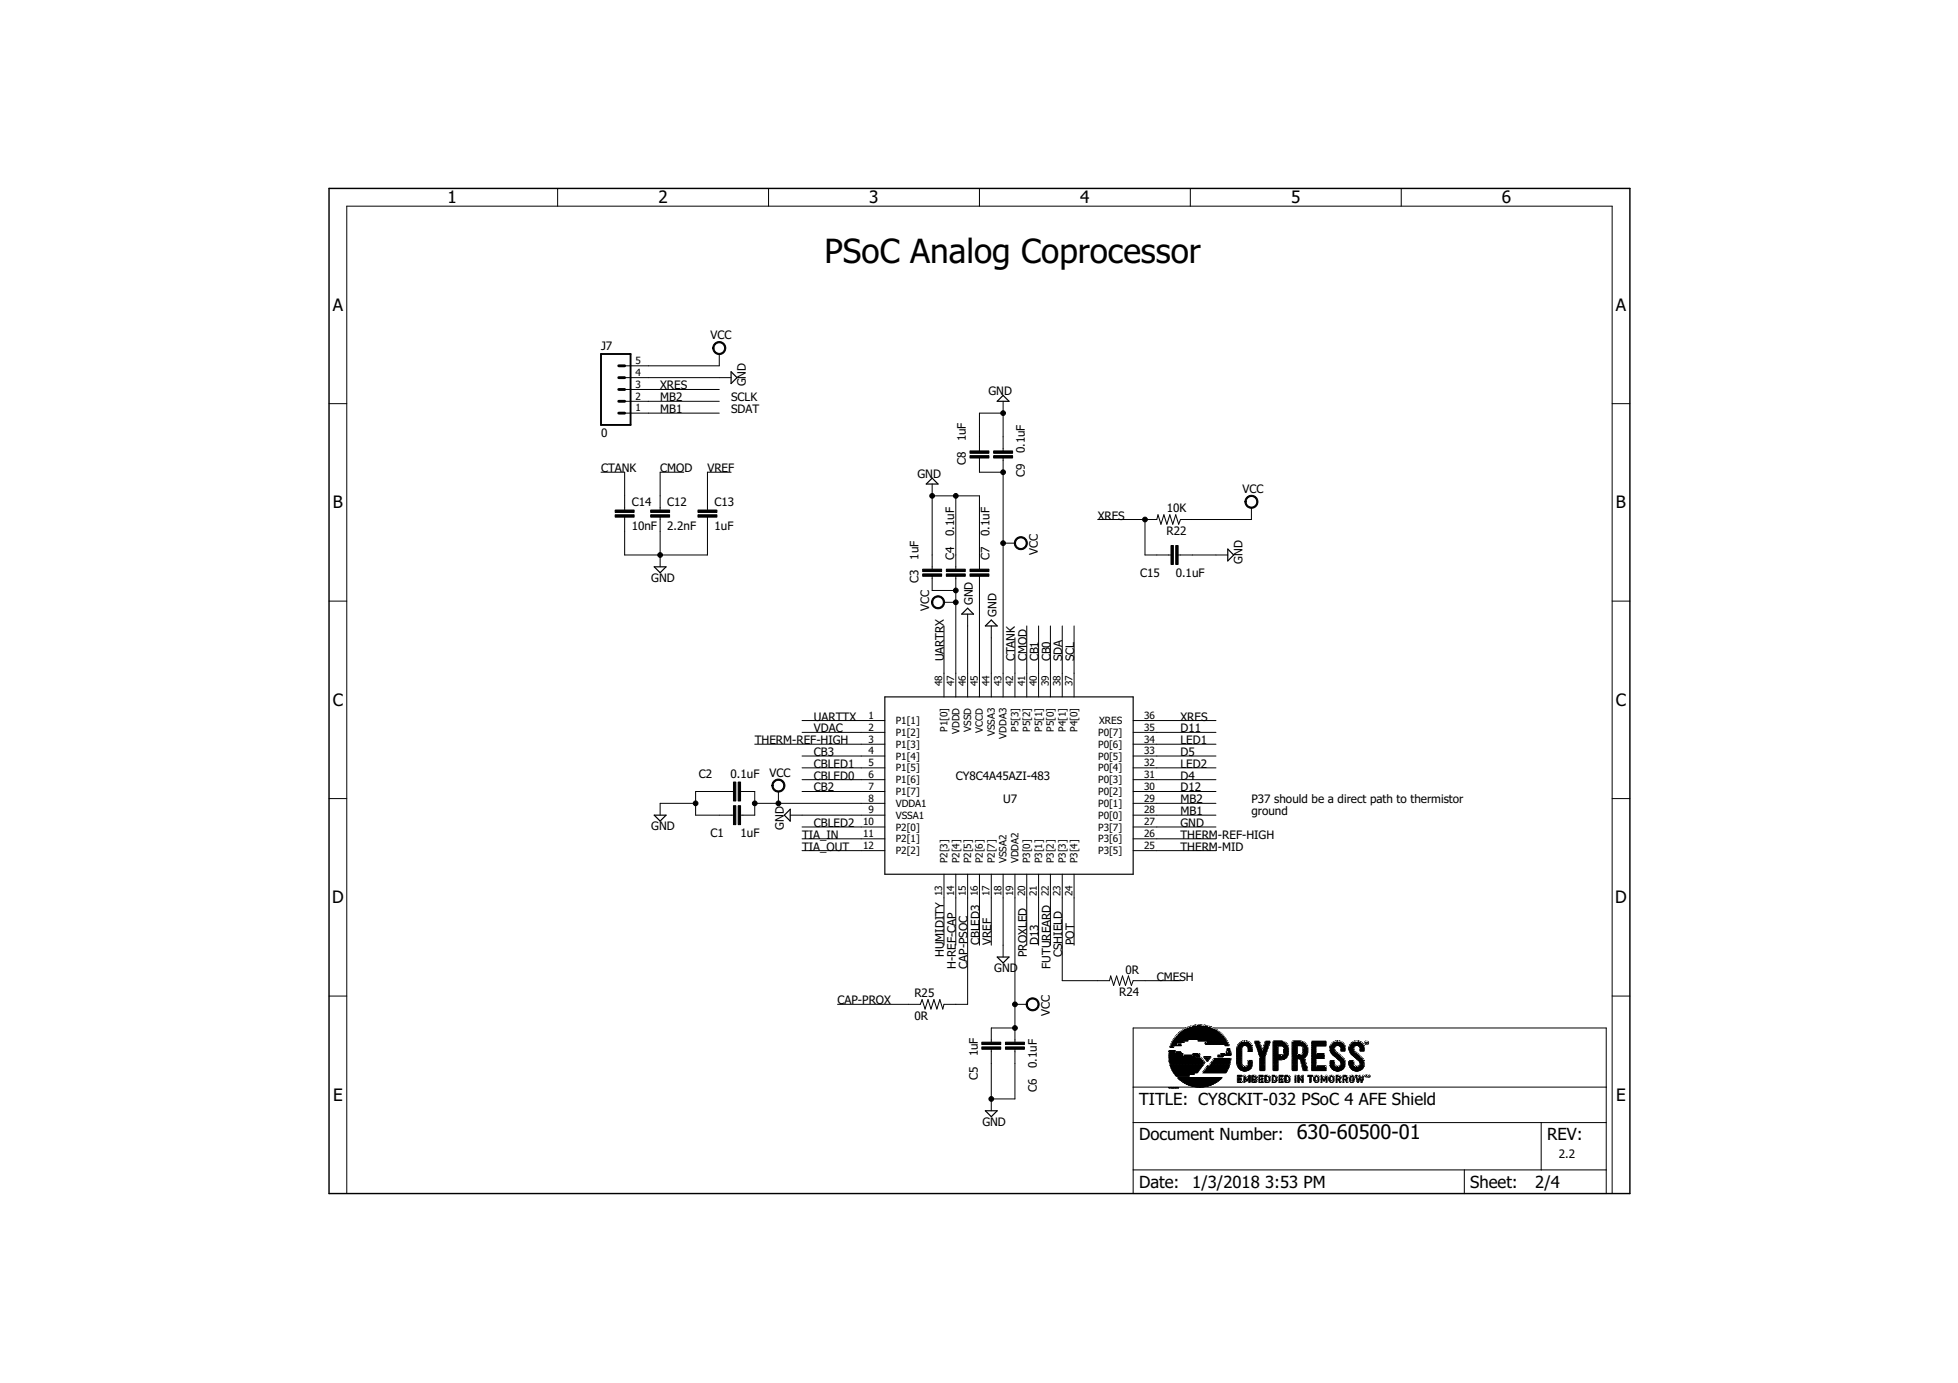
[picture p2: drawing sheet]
<svg xmlns="http://www.w3.org/2000/svg" width="841mm" height="594mm" viewBox="0 0 841 594" stroke-linecap="round" stroke-linejoin="round" font-family="sans-serif">
<defs><g id="words">
<text font-size="14.4" x="354.2" y="112.9">PSoC Analog Coprocessor</text>
<text font-size="8.6" x="557" y="489.3">630-60500-01</text>
<g font-size="7.4">
<text x="192.2" y="87.4">1</text>
<text x="282.8" y="87.4">2</text>
<text x="373.4" y="87.4">3</text>
<text x="464" y="87.4">4</text>
<text x="554.6" y="87.4">5</text>
<text x="645.2" y="87.4">6</text>
<text x="142.9" y="133.6">A</text>
<text x="694.1" y="133.6">A</text>
<text x="143" y="218.4">B</text>
<text x="694.1" y="218.4">B</text>
<text x="142.9" y="303.2">C</text>
<text x="694.1" y="303.2">C</text>
<text x="142.6" y="388.1">D</text>
<text x="693.8" y="388.1">D</text>
<text x="143.1" y="472.9">E</text>
<text x="694.2" y="472.9">E</text>
</g>
<g font-size="7.2">
<text x="489.3" y="474.6">TITLE: CY8CKIT-032 PSoC 4 AFE Shield</text>
<text x="489.3" y="489.8">Document Number:</text>
<text x="664.5" y="489.8">REV:</text>
<text x="489.3" y="510.2">Date:</text>
<text x="512.1" y="510.2">1/3/2018</text>
<text x="543.4" y="510.2">3:53 PM</text>
<text x="631.5" y="510.2">Sheet:</text>
<text x="659.4" y="510.2">2/4</text>
</g>
<g font-size="5">
<text x="305.1" y="145.7">VCC</text>
<text x="258.2" y="150.5">J7</text>
<text x="283.6" y="167.3">XRES</text>
<text x="320.4" y="166" transform="rotate(-90 320.4 166)">GND</text>
<text x="283.6" y="172.4">MB2</text>
<text x="314" y="172.4">SCLK</text>
<text x="424.6" y="169.6">GND</text>
<text x="283.6" y="177.5">MB1</text>
<text x="314" y="177.5">SDAT</text>
<text x="258.2" y="187.6">0</text>
<text x="414.9" y="189.6" transform="rotate(-90 414.9 189.6)">1uF</text>
<text x="440.3" y="194.7" transform="rotate(-90 440.3 194.7)">0.1uF</text>
<text x="258.2" y="202.8">CTANK</text>
<text x="283.6" y="202.8">CMOD</text>
<text x="303.9" y="202.8">VREF</text>
<text x="414.9" y="199.8" transform="rotate(-90 414.9 199.8)">C8</text>
<text x="394.1" y="205.1">GND</text>
<text x="440.3" y="204.9" transform="rotate(-90 440.3 204.9)">C9</text>
<text x="533.7" y="211.7">VCC</text>
<text x="271.4" y="217.3">C14</text>
<text x="286.6" y="217.3">C12</text>
<text x="306.9" y="217.3">C13</text>
<text x="501.2" y="220.1">10K</text>
<text x="271.4" y="227.5">10nF</text>
<text x="286.6" y="227.5">2.2nF</text>
<text x="306.9" y="227.5">1uF</text>
<text x="471.5" y="223.2">XRES</text>
<text x="409.8" y="230.3" transform="rotate(-90 409.8 230.3)">0.1uF</text>
<text x="425" y="230.3" transform="rotate(-90 425 230.3)">0.1uF</text>
<text x="501" y="229.7">R22</text>
<text x="445.8" y="238.5" transform="rotate(-90 445.8 238.5)">VCC</text>
<text x="394.5" y="240.4" transform="rotate(-90 394.5 240.4)">1uF</text>
<text x="409.8" y="240.4" transform="rotate(-90 409.8 240.4)">C4</text>
<text x="425" y="240.4" transform="rotate(-90 425 240.4)">C7</text>
<text x="533.7" y="242.2" transform="rotate(-90 533.7 242.2)">GND</text>
<text x="279.7" y="249.8">GND</text>
<text x="394.5" y="250.6" transform="rotate(-90 394.5 250.6)">C3</text>
<text x="489.8" y="247.8">C15</text>
<text x="505" y="247.8">0.1uF</text>
<text x="399.1" y="262.5" transform="rotate(-90 399.1 262.5)">VCC</text>
<text x="417.9" y="259.9" transform="rotate(-90 417.9 259.9)">GND</text>
<text x="428.1" y="265" transform="rotate(-90 428.1 265)">GND</text>
<text x="405.5" y="284.1" transform="rotate(-90 405.5 284.1)">UARTRX</text>
<text x="435.9" y="284.1" transform="rotate(-90 435.9 284.1)">CTANK</text>
<text x="441" y="284.1" transform="rotate(-90 441 284.1)">CMOD</text>
<text x="446.1" y="284.1" transform="rotate(-90 446.1 284.1)">CB1</text>
<text x="451.2" y="284.1" transform="rotate(-90 451.2 284.1)">CB0</text>
<text x="456.3" y="284.1" transform="rotate(-90 456.3 284.1)">SDA</text>
<text x="461.3" y="284.1" transform="rotate(-90 461.3 284.1)">SCL</text>
<text x="349.6" y="309.5">UARTTX</text>
<text x="507.1" y="309.5">XRES</text>
<text x="349.6" y="314.6">VDAC</text>
<text x="507.1" y="314.6">D11</text>
<text x="324.2" y="319.7">THERM-REF-HIGH</text>
<text x="507.1" y="319.7">LED1</text>
<text x="349.6" y="324.8">CB3</text>
<text x="349.6" y="329.8">CBLED1</text>
<text x="507.1" y="324.8">D5</text>
<text x="507.1" y="329.8">LED2</text>
<text x="300.2" y="334.2">C2</text>
<text x="313.8" y="334.2">0.1uF</text>
<text x="330.5" y="333.6">VCC</text>
<text x="349.6" y="334.9">CBLED0</text>
<text x="410.5" y="334.9">CY8C4A45AZI-483</text>
<text x="507.1" y="334.9">D4</text>
<text x="349.6" y="340">CB2</text>
<text x="507.1" y="340">D12</text>
<text x="430.9" y="345.1">U7</text>
<text x="507.1" y="345.1">MB2</text>
<text x="537.5" y="344.8">P37 should be a direct path to thermistor</text>
<text x="507.1" y="350.2">MB1</text>
<text x="537.5" y="350.2">ground</text>
<text x="279.7" y="356.5">GND</text>
<text x="305.2" y="359.5">C1</text>
<text x="318.1" y="359.5">1uF</text>
<text x="336.6" y="356.4" transform="rotate(-90 336.6 356.4)">GND</text>
<text x="349.6" y="355.2">CBLED2</text>
<text x="507.1" y="355.2">GND</text>
<text x="344.5" y="360.3">TIA_IN</text>
<text x="344.5" y="365.4">TIA_OUT</text>
<text x="507.1" y="365.4">THERM-MID</text>
<text x="507.1" y="360.3">THERM-REF-HIGH</text>
<text x="420.7" y="406" transform="rotate(-90 420.7 406)">CBLED3</text>
<text x="425.8" y="406" transform="rotate(-90 425.8 406)">VREF</text>
<text x="446.1" y="406" transform="rotate(-90 446.1 406)">D13</text>
<text x="461.3" y="406" transform="rotate(-90 461.3 406)">POT</text>
<text x="405.5" y="411.1" transform="rotate(-90 405.5 411.1)">HUMIDITY</text>
<text x="441" y="411.1" transform="rotate(-90 441 411.1)">PROXLED</text>
<text x="456.3" y="411.1" transform="rotate(-90 456.3 411.1)">CSHIELD</text>
<text x="410.5" y="416.2" transform="rotate(-90 410.5 416.2)">H-REF-CAP</text>
<text x="415.6" y="416.2" transform="rotate(-90 415.6 416.2)">CAP-PSOC</text>
<text x="427.1" y="417.5">GND</text>
<text x="451.2" y="416.2" transform="rotate(-90 451.2 416.2)">FUTUREARD</text>
<text x="483.4" y="418.2">0R</text>
<text x="496.9" y="421.3">CMESH</text>
<text x="359.7" y="431.4">CAP-PROX</text>
<text x="392.8" y="428.4">R25</text>
<text x="480.7" y="427.8">R24</text>
<text x="450.9" y="436.6" transform="rotate(-90 450.9 436.6)">VCC</text>
<text x="392.8" y="438">0R</text>
<text x="419.9" y="453.8" transform="rotate(-90 419.9 453.8)">1uF</text>
<text x="445.3" y="458.9" transform="rotate(-90 445.3 458.9)">0.1uF</text>
<text x="419.9" y="463.9" transform="rotate(-90 419.9 463.9)">C5</text>
<text x="445.3" y="469" transform="rotate(-90 445.3 469)">C6</text>
<text x="422" y="483.5">GND</text>
<text x="669.6" y="497.5">2.2</text>
</g>
<g font-size="4.3">
<text x="273" y="161.5">4</text>
<text x="273" y="156.4">5</text>
<text x="273" y="166.6">3</text>
<text x="273" y="171.7">2</text>
<text x="273" y="176.7">1</text>
<text x="404.8" y="294.7" transform="rotate(-90 404.8 294.7)">48</text>
<text x="409.8" y="294.7" transform="rotate(-90 409.8 294.7)">47</text>
<text x="414.9" y="294.7" transform="rotate(-90 414.9 294.7)">46</text>
<text x="420" y="294.7" transform="rotate(-90 420 294.7)">45</text>
<text x="425.1" y="294.7" transform="rotate(-90 425.1 294.7)">44</text>
<text x="430.2" y="294.7" transform="rotate(-90 430.2 294.7)">43</text>
<text x="435.2" y="294.7" transform="rotate(-90 435.2 294.7)">42</text>
<text x="440.3" y="294.7" transform="rotate(-90 440.3 294.7)">41</text>
<text x="445.4" y="294.7" transform="rotate(-90 445.4 294.7)">40</text>
<text x="450.5" y="294.7" transform="rotate(-90 450.5 294.7)">39</text>
<text x="455.5" y="294.7" transform="rotate(-90 455.5 294.7)">38</text>
<text x="460.6" y="294.7" transform="rotate(-90 460.6 294.7)">37</text>
<text x="373" y="308.8">1</text>
<text x="384.7" y="311">P1[1]</text>
<text x="472.1" y="311">XRES</text>
<text x="491.4" y="308.8">36</text>
<text x="373" y="313.9">2</text>
<text x="384.7" y="316.1">P1[2]</text>
<text x="407" y="314.4" transform="rotate(-90 407 314.4)">P1[0]</text>
<text x="412.1" y="315.4" transform="rotate(-90 412.1 315.4)">VDDD</text>
<text x="417.1" y="314.3" transform="rotate(-90 417.1 314.3)">VSSD</text>
<text x="422.2" y="314.7" transform="rotate(-90 422.2 314.7)">VCCD</text>
<text x="427.3" y="316.3" transform="rotate(-90 427.3 316.3)">VSSA3</text>
<text x="432.4" y="317.4" transform="rotate(-90 432.4 317.4)">VDDA3</text>
<text x="437.5" y="314.4" transform="rotate(-90 437.5 314.4)">P5[3]</text>
<text x="442.5" y="314.4" transform="rotate(-90 442.5 314.4)">P5[2]</text>
<text x="447.6" y="314.4" transform="rotate(-90 447.6 314.4)">P5[1]</text>
<text x="452.7" y="314.4" transform="rotate(-90 452.7 314.4)">P5[0]</text>
<text x="457.8" y="314.4" transform="rotate(-90 457.8 314.4)">P4[1]</text>
<text x="462.9" y="314.4" transform="rotate(-90 462.9 314.4)">P4[0]</text>
<text x="471.7" y="316.1">P0[7]</text>
<text x="491.4" y="313.9">35</text>
<text x="373" y="319">3</text>
<text x="384.7" y="321.2">P1[3]</text>
<text x="471.7" y="321.2">P0[6]</text>
<text x="491.4" y="319">34</text>
<text x="373" y="324">4</text>
<text x="373" y="329.1">5</text>
<text x="384.7" y="326.3">P1[4]</text>
<text x="471.7" y="326.3">P0[5]</text>
<text x="491.4" y="329.1">32</text>
<text x="491.4" y="324">33</text>
<text x="373" y="334.2">6</text>
<text x="384.7" y="331.4">P1[5]</text>
<text x="471.7" y="331.4">P0[4]</text>
<text x="491.4" y="334.2">31</text>
<text x="373" y="339.3">7</text>
<text x="384.7" y="336.4">P1[6]</text>
<text x="384.7" y="341.5">P1[7]</text>
<text x="471.7" y="341.5">P0[2]</text>
<text x="471.7" y="336.4">P0[3]</text>
<text x="491.4" y="339.3">30</text>
<text x="373" y="344.4">8</text>
<text x="384.7" y="346.6">VDDA1</text>
<text x="471.7" y="346.6">P0[1]</text>
<text x="491.4" y="344.4">29</text>
<text x="373" y="349.4">9</text>
<text x="384.7" y="351.7">VSSA1</text>
<text x="471.7" y="351.7">P0[0]</text>
<text x="491.4" y="349.4">28</text>
<text x="370.7" y="354.5">10</text>
<text x="370.7" y="359.6">11</text>
<text x="384.7" y="356.8">P2[0]</text>
<text x="471.7" y="356.8">P3[7]</text>
<text x="491.4" y="359.6">26</text>
<text x="491.4" y="354.5">27</text>
<text x="370.7" y="364.7">12</text>
<text x="384.7" y="361.8">P2[1]</text>
<text x="471.7" y="361.8">P3[6]</text>
<text x="491.4" y="364.7">25</text>
<text x="384.7" y="366.9">P2[2]</text>
<text x="407" y="370.9" transform="rotate(-90 407 370.9)">P2[3]</text>
<text x="412.1" y="370.9" transform="rotate(-90 412.1 370.9)">P2[4]</text>
<text x="417.1" y="370.9" transform="rotate(-90 417.1 370.9)">P2[5]</text>
<text x="422.2" y="370.9" transform="rotate(-90 422.2 370.9)">P2[6]</text>
<text x="427.3" y="370.9" transform="rotate(-90 427.3 370.9)">P2[7]</text>
<text x="432.4" y="370.9" transform="rotate(-90 432.4 370.9)">VSSA2</text>
<text x="437.5" y="370.9" transform="rotate(-90 437.5 370.9)">VDDA2</text>
<text x="442.5" y="370.9" transform="rotate(-90 442.5 370.9)">P3[0]</text>
<text x="447.6" y="370.9" transform="rotate(-90 447.6 370.9)">P3[1]</text>
<text x="452.7" y="370.9" transform="rotate(-90 452.7 370.9)">P3[2]</text>
<text x="457.8" y="370.9" transform="rotate(-90 457.8 370.9)">P3[3]</text>
<text x="462.9" y="370.9" transform="rotate(-90 462.9 370.9)">P3[4]</text>
<text x="471.7" y="366.9">P3[5]</text>
<text x="404.8" y="384.9" transform="rotate(-90 404.8 384.9)">13</text>
<text x="409.8" y="384.9" transform="rotate(-90 409.8 384.9)">14</text>
<text x="414.9" y="384.9" transform="rotate(-90 414.9 384.9)">15</text>
<text x="420" y="384.9" transform="rotate(-90 420 384.9)">16</text>
<text x="425.1" y="384.9" transform="rotate(-90 425.1 384.9)">17</text>
<text x="430.2" y="384.9" transform="rotate(-90 430.2 384.9)">18</text>
<text x="435.2" y="384.9" transform="rotate(-90 435.2 384.9)">19</text>
<text x="440.3" y="384.9" transform="rotate(-90 440.3 384.9)">20</text>
<text x="445.4" y="384.9" transform="rotate(-90 445.4 384.9)">21</text>
<text x="450.5" y="384.9" transform="rotate(-90 450.5 384.9)">22</text>
<text x="455.5" y="384.9" transform="rotate(-90 455.5 384.9)">23</text>
<text x="460.6" y="384.9" transform="rotate(-90 460.6 384.9)">24</text>
</g>
</g></defs>
<path d="M314 159.7l2.6 2.5-2.6 2.6zM430.9 169.8l2.5 2.6h-5.1zM400.4 205.4l2.5 2.5h-5.1zM527.4 235.9l2.5 2.5-2.5 2.5zM281 243.5h5.1l-2.6 2.5zM415.6 261.3l2.6 2.5h-5.1zM425.8 266.3l2.5 2.6h-5.1zM380.1 299.4h106.6v76.1h-106.6zM281 350.2h5.1l-2.6 2.5zM339.4 347.6v5.1l-2.5-2.5zM428.3 411.1h5.1l-2.5 2.5zM423.2 477.1h5.1l-2.5 2.6z" fill="none" stroke="#000" stroke-width=".51"/>
<g fill="none" stroke="#000" stroke-width=".43">
<path d="M239.5 80.9v7.7M330.1 80.9v7.7M420.7 80.9v7.7M511.3 80.9v7.7M601.9 80.9v7.7M308.9 152.1v5h-40.6M141.3 173.4h7.6M268.3 177.5h40.6M268.3 172.4h40.6M268.3 167.3h40.6M268.3 162.2h45.7M430.9 177.5h-10.2v16.2"/>
<path d="M430.9 172.4v21.3M692.5 173.4h7.6M420.7 196.7v6.1h10.2M430.9 196.7v102.7M258.1 202.8h10.2v16.3M293.7 202.8h-10.2v16.3M314 202.8h-10.1v16.3M400.4 213h20.3v31.5M400.4 207.9v36.6M410.5 213v31.5M537.5 218.1v5.1h-30.5l-.7 2-1.3-4.1-1.3 4.1-1.2-4.1-1.3 4.1-1.3-4.1-1.2 4.1-1.3-4.1-.5 2.1h-25.4M268.3 222.1v16.3h35.6v-16.3"/>
<path d="M283.5 222.1v21.4M430.9 233.3h5M491.8 223.2v15.2h11.2M506 238.4h21.4M141.3 258.2h7.6M400.4 247.5v6.1h10.1M405.5 258.7h5M410.5 247.5v51.9M420.7 247.5v51.9M692.5 258.2h7.6M405.5 268.9v30.5M415.6 263.8v35.6"/>
<path d="M425.8 268.9v30.5M435.9 274v25.4M441 268.9v30.5M446.1 268.9v30.5M451.2 268.9v30.5M456.3 268.9v30.5M461.3 268.9v30.5M324.2 319.7h55.9M344.5 314.6h35.6M344.5 309.5h35.6M486.7 319.7h35.6M486.7 314.6h35.6"/>
<path d="M486.7 309.5h35.6M344.5 334.9h35.6M344.5 329.8h35.6M344.5 324.8h35.6M486.7 334.9h35.6M486.7 329.8h35.6M486.7 324.8h35.6M141.3 343h7.6M298.8 345.1h-15.3v5.1M315 340h-16.2v10.2h16.2M318.1 340h6.1v10.2h-6.1M324.2 345.1h55.9"/>
<path d="M334.3 340v5.1M339.4 350.2h40.7M344.5 340h35.6M344.5 355.2h35.6M486.7 350.2h35.6M486.7 345.1h35.6M486.7 340h35.6M486.7 355.2h35.6M692.5 343h7.6M344.5 360.3h35.6M344.5 365.4h35.6M405.5 375.5v30.5"/>
<path d="M410.5 375.5v30.5M415.6 375.5v55.9h-10.1l-.5 2.1-1.3-4.1-1.3 4.1-1.2-4.1-1.3 4.1-1.3-4.1-1.3 4.1-1.2-4.1-.8 2h-35.6M420.7 375.5v30.5M425.8 375.5v30.5M430.9 375.5v35.6M435.9 375.5v72.2M441 375.5v30.5M446.1 375.5v30.5M451.2 375.5v30.5M456.3 375.5v45.8h20.3l.5-2.1 1.2 4.1 1.3-4.1 1.3 4.1 1.3-4.1 1.2 4.1 1.3-4.1 1.3 4.1 .7-2h20.3M461.3 375.5v30.5M486.7 360.3h35.6"/>
<path d="M486.7 365.4h35.6M141.3 427.9h7.6M435.9 431.4h5.1M692.5 427.9h7.6M425.8 450.7v26.4M435.9 441.6h-10.1v6.1M435.9 450.7v21.4h-10.1M486.7 441.6h203.2v71.1h-203.2zM486.7 467h203.2M502.1 467.1l-.1 .1M502.1 467.1v.1M502.1 467.2h.1"/>
<path d="M502.2 467.2h-.1M502.3 467.2h-.1M502.3 467.2h.1M502.4 467.2h-.1M502.5 467.2h.1M502.5 467.2h-.4M502.6 467.1l-.1 .1M502.6 467.2h.2M502.7 467.2h.1M502.8 467.1l-.1 .1M502.8 467.2h.1M502.9 467.1v.1"/>
<path d="M503 467.1l.1 .1M503 467.1h.1M503 467.1v.1M503.2 467.2h.1M503.2 467.2h-.1M503.3 467.2h.5M503.3 467.2h.1M503.3 467.1l.1 .1M503.4 467.2h.1M503.5 467.2h.1M503.6 467.2h.1M503.7 467.1v.1"/>
<path d="M503.7 467.2h-.1M503.7 467.2h.2M503.8 467.2h-.1M503.9 467.1l-.1 .1M503.9 467.1v.1M503.9 467.1h.1M504 467.2l.1 .1M504.1 467.2l-.1 .1M504.1 467.2h.1M504.2 467.2h.1M504.3 467.2h.1M504.4 467.2h.1"/>
<path d="M504.5 467.2h-.6M504.5 467.2h.1M504.6 467.1l.4 .1M504.7 467.2h.1M504.8 467.2h.1M504.9 467.2l-.1 .1M505 467.2l-.1 .1M505.1 467.1l.1 .1M505.1 467.1v.1M505.2 467.2h-.1M505.3 467.2h.1M505.4 467.1v.1"/>
<path d="M505.4 467.2h.1M505.6 467.2h.1M505.7 467.2h-.1M505.7 467.1h.1M505.8 467.1v.1M505.9 467.1l-.2 .1M505.9 467.1h.1M506.1 467.2h.1M506.2 467.2h-.1M506.2 467.2h.1M506.2 467.2v.1M506.2 467.2h-1.1"/>
<path d="M506.3 467.2h.1M486.7 482.2h203.2M662 482.2v20.3M148.9 512.7v-424.1h543.6v424.1M486.7 502.5h203.2M629 502.5v10.2"/>
</g>
<g fill="#000" stroke="#000" stroke-width=".43">
<path d="M416.6 195.7h8.2v1h-8.2zM416.6 193.7h8.2v1h-8.2zM426.8 195.7h8.1v1h-8.1zM426.8 193.7h8.1v1h-8.1zM264.2 219.1h8.2v1h-8.2zM279.5 219.1h8.1v1h-8.1zM299.8 219.1h8.1v1h-8.1zM264.2 221.1h8.2v1h-8.2zM279.5 221.1h8.1v1h-8.1zM299.8 221.1h8.1v1h-8.1zM503 234.3h1v8.2h-1zM505 234.3h1v8.2h-1z"/>
<path d="M396.3 246.5h8.2v1h-8.2zM396.3 244.5h8.2v1h-8.2zM406.5 246.5h8.1v1h-8.1zM406.5 244.5h8.1v1h-8.1zM416.6 246.5h8.2v1h-8.2zM416.6 244.5h8.2v1h-8.2zM315 335.9h1.1v8.2h-1.1zM317.1 335.9h1v8.2h-1zM315 346.1h1.1v8.1h-1.1zM317.1 346.1h1v8.1h-1zM421.7 449.7h8.2v1h-8.2zM421.7 447.7h8.2v1h-8.2z"/>
<path d="M431.9 449.7h8.1v1h-8.1zM431.9 447.7h8.1v1h-8.1zM502 454.1l13.4 .1zM502 453.9h11.4zM502 453.7l11.3 .1zM502 453.7h11.4zM502 453.5l6 .1zM502 453.3l6 .1zM502 453.3h6.3zM502 453.2l6 .1zM502 454.4h13.8zM502 454h13.5z"/>
<path d="M502 454h11.5zM502 453.8h11.5zM502 453.6l11.4 .1zM502 453.6h11.5zM502 453.5h6.1zM502 453.5h6.4zM502 453.4h6.1zM502 453.2h6.2zM502 453.1h6.2zM502 452.9l6.2 .1zM502 452.8l6.2 .1zM502.1 454.9l14.2 .1z"/>
<path d="M502.1 454.8l14.1 .1zM502.1 454.8h14.1zM502.1 454.7l13.7 .1zM502.1 454.7h14zM502.1 454.6l13.9 .1zM502.1 454.5l.2 .1zM502.1 454.4h13.8zM502.1 452.8h6.1zM502.1 452.7h.2zM502.1 452.6l5.1 .1zM502.1 452.5l5.1 .1zM502.1 452.5h5.1z"/>
<path d="M502.1 452.3l5.1 .1zM502.1 452.3h5.1zM502.1 452.2l5.1 .1zM502.1 455.3l.2 .1zM502.1 455.2l14.5 .1zM502.1 455.2h14.4zM502.1 455.1l14.1 .1zM502.1 455l14.2 .1zM502.1 454.9h14.2zM502.1 451.9h2.7zM502.1 451.8l2.7 .1zM502.1 455.4h14.5z"/>
<path d="M502.1 454.5h13.8zM502.1 452.4h5.1zM502.1 452.1l5.1 .1zM502.1 452.1h5.1zM502.1 454.3h13.4zM502.1 451.8h2.7zM502.1 451.6h2.7zM502.1 451.5h2.7zM502.2 455.6h14.7zM502.2 455.5l14.5 .1zM502.2 455.5h14.4zM502.2 454.6h13.7z"/>
<path d="M502.2 454.3h13.2zM502.2 454l13.4 .1zM502.2 453h6zM502.2 452.4l5 .1zM502.2 451.9l2.8 .1zM502.2 455.9l14.4 .1zM502.2 455.8l14.4 .1zM502.2 455.8h14.6zM502.2 453l6 .1zM502.2 452.9h6zM502.2 451.4l2.6 .1zM502.2 452.7l5.2 .1z"/>
<path d="M502.2 451.4h2.6zM502.2 451.3l2.6 .1zM502.2 456l15 .1zM502.2 456h14.5zM502.2 455.3h14.4zM502.2 455.1h14.2zM502.2 452.6h5zM502.2 452l5 .1zM502.3 456.2l14.7 .1zM502.3 455.7l14.5 .1zM502.3 455.6l14.4 .1zM502.3 455.4l14.5 .1z"/>
<path d="M502.3 453.1l5.9 .1zM502.3 451.7l2.5 .1zM502.3 451.6l2.5 .1zM502.3 451.3h2.5zM502.3 456.5h.3zM502.3 456.4l.4 .1zM502.3 456.4h14.9zM502.3 456.3h14.8zM502.3 456.2h14.7zM502.3 456.1l14.7 .1zM502.3 456.1h14.7zM502.3 455.9h14.3z"/>
<path d="M502.3 455.7h14.5zM502.3 455h13.9zM502.3 454.2l13.2 .1zM502.3 452.7h5zM502.3 452.2h4.9zM502.3 452h4.9zM502.3 451.7h2.5zM502.3 456.7h.3zM502.3 456.6l15 .1zM502.3 456.3l14.7 .1zM502.3 454.5l13.7 .1zM502.3 451.5h2.5z"/>
<path d="M502.4 455.3l14.3 .1zM502.4 454.2h13zM502.4 456.8l.2 .1zM502.4 456.8h14.8zM502.4 456.8h14.7zM502.5 456.5l14.5 .1zM502.5 457.3h14.4zM502.5 457.2h14.4zM502.6 457.3h14.2zM502.6 457.1h14.1zM502.6 449.7h1.5zM502.6 456.6h14.5z"/>
<path d="M502.6 449.6h1.5zM502.6 449.5l1.4 .1zM502.6 457.6h14.1zM502.6 457l14.1 .1zM502.6 456.7h14.4zM502.7 457.7l13.7 .1zM502.7 457.7h13.5zM502.7 457.5h14zM502.7 457.1h13.9zM502.7 456.9l13.9 .1zM502.7 456.8l13.9 .1zM502.7 456.5h14.4z"/>
<path d="M502.7 449.4l1.4 .1zM502.7 449.4h1.3zM502.7 457.9l13.7 .1zM502.7 457.9h13.7zM502.7 457.8l13.5 .1zM502.7 457.8h13.7zM502.7 457.4l14 .1zM502.7 457.3l14.1 .1zM502.7 457.2h14.2zM502.7 456.9h14zM502.7 449.8h1.3zM502.7 449.7l1.4 .1z"/>
<path d="M502.7 449.6l1.4 .1zM502.7 449.5h1.4zM502.7 449.3l1.4 .1zM502.7 449.3h1.3zM502.7 449.2l1.3 .1zM502.8 458.1h13.3zM502.8 457.6h13.8zM502.8 457.5l13.9 .1zM502.8 449.1h4.7zM502.8 458l13.5 .1zM502.8 458h13.5zM502.8 456.4l14.4 .1z"/>
<path d="M502.8 449.2h1.3zM502.8 449.1l1.3 .1zM502.8 458.2h13zM502.8 458.1l13.1 .1zM502.9 448.9h4.6zM502.9 448.7h2.7zM502.9 458.5h12.5zM502.9 448.9l4.6 .1zM502.9 448.7l4.6 .1zM503 458.6h12.4zM503 458.5l12.4 .1zM503 458.3l12.8 .1z"/>
<path d="M503 458.2l12.9 .1zM503 448.8l4.5 .1zM503 448.6l2.7 .1zM503 448.6h4.3zM503 458.4l13 .1zM503 458.7l12.7 .1zM503 458.6l12.4 .1zM503 449h4.5zM503 448.5l4.4 .1zM503 448.5h2.7zM503.1 458.8l12.6 .1zM503.1 458.4h12.7z"/>
<path d="M503.1 458.3h12.7zM503.1 449l4.4 .1zM503.1 448.4h2.6zM503.1 448.3l2.6 .1zM503.1 458.7h12.4zM503.1 448.4l2.6 .1zM503.1 448.3h2.6zM503.1 448.8h4.4zM503.2 458.8h12.3zM503.2 448.2h.2zM503.2 448.1l2.5 .1zM503.2 459.1l.2 .1z"/>
<path d="M503.2 459.1h12.4zM503.2 458.9l12.2 .1zM503.2 448h2.5zM503.3 459.2h12.1zM503.3 447.9l.2 .1zM503.3 447.9h.2zM503.3 458.9h12.4zM503.3 448l2.4 .1zM503.4 459.5h11.6zM503.4 459l12.2 .1zM503.4 447.8h2.2zM503.4 447.7h5.3z"/>
<path d="M503.4 459.2l12 .1zM503.4 447.7l5.1 .1zM503.4 459h12.1zM503.4 459.6h11.8zM503.4 459.5l11.8 .1zM503.4 459.4h11.8zM503.4 448.2h2.3zM503.5 459.7h.2zM503.5 459.6l11.6 .1zM503.5 459.4l11.6 .1zM503.5 459.3h11.9zM503.5 447.5h2.3z"/>
<path d="M503.5 447.5h5.2zM503.5 459.1l12 .1zM503.5 447.5l2.4 .1zM503.5 459.7l.2 .1zM503.5 459.3l11.5 .1zM503.5 448.2l2.2 .1zM503.5 448.1h2.2zM503.5 447.9l2.2 .1zM503.5 447.9h2.2zM503.5 447.6l5.2 .1zM503.5 447.4h5.2zM503.5 447.4h.3z"/>
<path d="M503.6 459.9h.3zM503.6 447.8h2.1zM503.6 447.3h.3zM503.6 459.8l11.1 .1zM503.6 447.2l.2 .1zM503.6 460h11zM503.7 447.1l4.8 .1zM503.7 447.1h4.8zM503.7 460h10.9zM503.7 459.8h10.9zM503.7 447l6.6 .1zM503.7 447h6.6z"/>
<path d="M503.8 446.9h6.5zM503.8 459.7l10.9 .1zM503.8 447.4h4.9zM503.8 447.3h4.9zM503.8 447h6.5zM503.8 446.8l6.5 .1zM503.9 447.2l4.7 .1zM503.9 459.7h11.2zM503.9 446.8h6.4zM503.9 446.7l6.4 .1zM503.9 459.9h10.7zM503.9 446.7h6.4z"/>
<path d="M503.9 446.6l.3 .1zM504 447.3h4.7zM504.1 446.3l6.3 .1zM504.2 449.1l3.2 .1zM504.2 446.5h6.1zM504.2 446.4h6.1zM504.2 446.3h22.3zM504.2 446.2l.2 .1zM504.2 446.6l6.1 .1zM504.2 446.4l5.9 .1zM504.3 446.5l5.9 .1zM504.3 446.6h5.8z"/>
<path d="M504.3 446.1h.2zM504.4 446.2h21.5zM504.4 446h21.9zM504.4 445.9l.3 .1zM504.4 445.9h.3zM504.5 446.2l21.5 .1zM504.5 446l.2 .1zM504.5 445.8l21.7 .1zM504.5 445.8h21.5zM504.6 445.6l21.3 .1zM504.7 446.1h21.3zM504.7 445.6h21.3z"/>
<path d="M504.7 445.7l21.4 .1zM504.7 445.5l21.3 .1zM504.7 445.5h21.3zM504.8 445.9l21.1 .1zM504.8 445.9h21.5zM504.8 445.4l.2 .1zM504.8 446.1l21.2 .1zM504.8 446l21.1 .1zM504.8 445.7h21.3zM504.9 445.3h20.7zM505 445.2l20.6 .1zM505 445.2h20.7z"/>
<path d="M505 451.9l2.2 .1zM505.1 445.4l20.8 .1zM505.1 445.1l20.6 .1zM505.1 445.1h20.6zM505.1 445.4h20.8zM505.1 445l.2 .1zM505.2 445h.3zM505.2 445.3l20.4 .1zM505.2 444.9h19.9zM505.3 444.9l19.9 .1zM505.3 444.8l.3 .1zM505.4 445l20.2 .1z"/>
<path d="M505.4 444.7l19.8 .1zM505.4 444.8h19.7zM505.4 444.7h19.9zM505.5 445h19.8zM505.5 444.6h.3zM505.6 444.6h19.3zM505.6 444.8l19.6 .1zM505.7 448.7h.2zM505.7 447.8h2.7zM505.7 444.5h19zM505.7 444.4l.2 .1zM505.8 444.3l19.2 .1z"/>
<path d="M505.8 444.2l19.1 .1zM505.9 447.5h2.8zM505.9 444.6h18.9zM505.9 444.2h18.5zM505.9 448.7h1.4zM505.9 444.5h19.2zM505.9 444.2h18.9zM505.9 448.6l1.5 .1zM506 444.4l18.8 .1zM506 447.5l2.6 .1zM506 444.4h18.8zM506.1 444.1h18.3z"/>
<path d="M506.2 443.9l18.1 .1zM506.2 443.8l18.3 .1zM506.3 444h18zM506.3 443.8h18.2zM506.3 444.1h18.2zM506.3 443.7l.4 .1zM506.4 443.9h18.1zM506.5 443.7h17.5zM506.5 443.6h17.5zM506.6 443.5l17.4 .1zM506.6 443.7h17.6zM506.7 443.5h17.4z"/>
<path d="M506.7 443.4h.2zM506.8 443.4l17.2 .1zM506.8 443.3l16.8 .1zM506.8 443.7l17.6 .1zM506.9 443.2l16.7 .1zM507 443.2h16.6zM507 443.4h17zM507 443.3h16.6zM507.1 443.1h16.5zM507.1 443.1l16.6 .1zM507.2 443l16.3 .1zM507.2 443h15.5z"/>
<path d="M507.3 452.6l.9 .1zM507.3 442.9l.6 .1zM507.4 452.7h.8zM507.4 452.7l.8 .1zM507.4 442.8l.5 .1zM507.5 442.8h.2zM507.6 442.7l.2 .1zM507.7 442.9h.2zM507.7 442.6l.2 .1zM507.7 442.7h15.3zM507.8 442.8h15zM507.8 442.6h.5z"/>
<path d="M507.8 442.7l14.9 .1zM507.9 442.8l14.9 .1zM507.9 442.5l.4 .1zM508 442.9l14.8 .1zM508 442.6l15 .1zM508 442.5h14.5zM508 442.9h14.7zM508 442.4l14.7 .1zM508.1 453.5l4.1 .1zM508.1 453.4h4.3zM508.2 453.3l4.1 .1zM508.2 442.4h14.2z"/>
<path d="M508.3 442.3h14zM508.3 442.3l14.1 .1zM508.3 453.3h3.9zM508.3 453.5h4.1zM508.3 442.2l14 .1zM508.4 442.6h14.5zM508.4 442.2h.8zM508.4 453.5h3.9zM508.5 442.5l14 .1zM508.6 442.1l.5 .1zM508.7 442l.5 .1zM508.8 442h.2z"/>
<path d="M508.9 441.9l.2 .1zM509 442h13zM509.1 441.9h12.7zM509.1 442.1h12.5zM509.1 441.8h.3zM509.2 442.1l12.9 .1zM509.2 441.9l12.7 .1zM509.2 441.8l12.2 .1zM509.2 442.2h13.1zM509.2 441.7h11.6zM509.2 442l12.3 .1zM509.4 441.7h.4z"/>
<path d="M509.5 441.8h11.5zM509.5 441.6l11.2 .1zM509.7 441.6h.2zM509.7 441.5h11.3zM509.8 441.5l10.9 .1zM509.8 441.4l11.1 .1zM509.9 441.7h11zM509.9 441.6h10.9zM510.1 441.3h.7zM510.2 441.3h.4zM510.3 441.2h9.7zM510.4 446.4h16.2z"/>
<path d="M510.4 441.2h9.4zM510.5 446.3l3.7 .1zM510.6 441.4h9.4zM510.6 441.1l9.5 .1zM510.7 441.3h9.3zM510.7 441l9.2 .1zM510.8 441.3h9.7zM510.8 441h9.1zM511.1 440.9l.5 .1zM511.2 440.9h.8zM511.3 440.9h.9zM511.6 440.9l.3 .1z"/>
<path d="M511.7 440.8h.5zM511.8 440.8h.3zM512 440.9l.3 .1zM512 440.7h.5zM512 440.6l.2 .1zM512 440.9h.3zM512.2 440.6h6.4zM512.3 453.5l1.2 .1zM512.3 440.9h6zM512.3 453.3l1 .1zM512.3 440.9l6.6 .1zM512.3 440.8h6.1z"/>
<path d="M512.4 453.3h1.1zM512.4 440.9h6.6zM512.4 440.8h6zM512.4 440.6l6.3 .1zM512.4 453.5h1.1zM512.4 453.4h1.1zM512.4 440.5l.4 .1zM512.5 453.5h.9zM512.5 453.2l1 .1zM512.5 453.2h.9zM512.5 453.1l2.8 .1zM512.5 453.1h2.8z"/>
<path d="M512.5 453l2.8 .1zM512.5 453h2.8zM512.5 452.9l2.8 .1zM512.5 452.9h2.8zM512.5 452.8l2.8 .1zM512.5 452.8h2.8zM512.5 452.7l2.7 .1zM512.5 452.7h2.7zM512.5 452.6l2.5 .1zM512.5 440.7h5.9zM512.7 440.5h.2zM512.8 440.5l1.2 .1z"/>
<path d="M513 440.5h.2zM513.1 440.4l.3 .1zM513.2 440.4h.4zM513.3 440.5h.3zM513.5 453.2h1.8zM513.5 453.2l1.8 .1zM513.5 440.4h.4zM513.6 440.4h.5zM513.7 440.5h.2zM513.8 440.4l.3 .1zM514 440.4h.2zM514 440.5l.8 .1z"/>
<path d="M514.1 440.3h.5zM514.2 440.4l.2 .1zM514.2 440.5h.6zM514.3 440.4h.3zM514.5 446.3l11.9 .1zM514.5 440.4l.5 .1zM514.5 447l12.4 .1zM514.5 447h12.5zM514.5 447h12.4zM514.5 446.9h12.2zM514.5 446.8l12.4 .1zM514.5 446.8h12.4z"/>
<path d="M514.5 446.7l12.3 .1zM514.5 446.7h12.3zM514.5 446.6l11.9 .1zM514.5 446.6h12zM514.5 446.5l12 .1zM514.5 446.5h12.2zM514.5 446.4l12.1 .1zM514.5 440.4h.5zM514.6 440.2l.3 .1zM514.6 459.9h.3zM514.7 460h.2zM514.7 440.3h.9z"/>
<path d="M514.7 459.8h.3zM514.8 459.8l.2 .1zM514.8 459.7l.2 .1zM514.9 440.5l.2 .1zM514.9 440.2l.3 .1zM515 452.6l.3 .1zM515 440.4h.2zM515 440.4h.3zM515.1 459.3l.3 .1zM515.1 440.4l.3 .1zM515.2 440.5l.2 .1zM515.2 440.2l.2 .1z"/>
<path d="M515.2 440.5h.3zM515.3 440.4h.2zM515.5 458.9l.2 .1zM515.5 458.6l.2 .1zM515.5 440.4l.4 .1zM515.5 458.5h.3zM515.5 440.5l.7 .1zM515.5 454.3h.3zM515.5 454.2l.2 .1zM515.6 440.5h.4zM515.6 458.5l.3 .1zM515.6 440.2l.3 .1z"/>
<path d="M515.6 458.7h.2zM515.6 458.6h.3zM515.7 440.3h.4zM515.7 440.4h.2zM515.8 440.4h.2zM515.9 458.3l.2 .1zM515.9 458.1l.3 .1zM516 440.2l.2 .1zM516 440.4l.4 .1zM516 440.4h.2zM516.1 440.5h1.2zM516.1 440.4h.4z"/>
<path d="M516.3 457.8l.2 .1zM516.3 457.7h.3zM516.3 440.5l1 .1zM516.3 440.4h.2zM516.3 440.3h.3zM516.6 440.4h.2zM516.6 456.8l.6 .1zM516.6 455.9h.4zM516.7 455.8l.2 .1zM516.7 440.4l.2 .1zM516.7 440.4h.5zM516.7 456h.5z"/>
<path d="M516.8 457.1h.2zM516.8 456.9l.3 .1zM516.8 455.9l.4 .1zM516.8 440.4h.3zM516.9 456.9h.2zM516.9 455.8h.2zM516.9 454h3.2zM517 456.5l.4 .1zM517 456.1l.3 .1zM517 454.1l.2 .1zM517.1 456.7h.2zM517.1 456.2h.2z"/>
<path d="M517.1 454.2l2.8 .1zM517.1 456.2l.3 .1zM517.1 459.8l9.8 .1zM517.1 460h10zM517.1 459.9h10zM517.1 456.6h.3zM517.1 456.3h.3zM517.2 460h9.9zM517.2 454.3h2.7zM517.2 459.8h9.6zM517.2 459.7l9.8 .1zM517.2 454.2h2.8z"/>
<path d="M517.3 459.7h9.8zM517.3 456.4h.2zM517.3 454.4h2.5zM517.3 454.1l2.7 .1zM517.3 440.4h.2zM517.3 456.3l.2 .1zM517.3 454.5h.2zM517.3 440.5h.8zM517.4 454l2.6 .1zM517.4 459.5l.3 .1zM517.4 440.5l.2 .1zM517.4 440.4l.3 .1z"/>
<path d="M517.4 459.6l.3 .1zM517.4 459.5h.3zM517.4 454.6l.3 .1zM517.5 459.4h.3zM517.5 459.3h.3zM517.6 459.2l.2 .1zM517.6 459.3l9.6 .1zM517.7 459.4l9.4 .1zM517.7 454.8l1.8 .1zM517.7 454.8h1.7zM517.7 454.7h1.9zM517.7 454.5h1.8z"/>
<path d="M517.7 440.5l.3 .1zM517.7 454.9h.2zM517.7 454.7l1.8 .1zM517.7 448.4l8.5 .1zM517.7 448.4h8.6zM517.7 448.3l9.9 .1zM517.7 448.3h9.7zM517.7 448.2l9.4 .1zM517.7 448.2h9.6zM517.7 448.1l9.9 .1zM517.7 448.1h9.7zM517.7 448l9.8 .1z"/>
<path d="M517.7 448h9.6zM517.7 447.9l9.7 .1zM517.7 447.9h9.7zM517.7 447.8h.7zM517.7 454.5l1.9 .1zM517.7 459.6h9.6zM517.7 459.5h9.6zM517.7 454.6h1.8zM517.8 459.1h.2zM517.8 459l9.7 .1zM517.8 454.6l1.7 .1zM517.8 459.6l9.4 .1z"/>
<path d="M517.8 459.5l9.4 .1zM517.8 459.4h9.5zM517.8 459.3h9.7zM517.8 459h.3zM517.8 455l.3 .1zM517.8 459.2l9.7 .1zM517.9 458.9h9.7zM517.9 458.8l9.7 .1zM517.9 454.9l1.5 .1zM517.9 455.2h1.3zM518 458.7l9.6 .1zM518 455.2l.4 .1z"/>
<path d="M518 458.7h9.7zM518 459.1h9.3zM518.1 458.6l9.6 .1zM518.1 455.1h1.2zM518.1 455h1.3zM518.1 440.5l.2 .1zM518.1 458.8h9.6zM518.1 455.1l1 .1zM518.1 459h9.2zM518.1 455.3h.4zM518.1 459.1l9.1 .1zM518.1 458.5l9.6 .1z"/>
<path d="M518.1 458.5h9.6zM518.2 458.9l9.2 .1zM518.2 458.6h9.4zM518.2 455.4l.5 .1zM518.2 455.3l.2 .1zM518.2 454.9h.9zM518.2 459.2h9.1zM518.2 458.4l9.6 .1zM518.2 455l.8 .1zM518.2 458.4h9.4zM518.3 455.5l.5 .1zM518.3 458.3h9.6z"/>
<path d="M518.3 455.6h.3zM518.4 455.6l.5 .1zM518.4 440.9h.4zM518.4 458.2l9.2 .1zM518.4 458.2h9.3zM518.4 447.8h8.8zM518.4 447.6l8.8 .1zM518.4 447.5h8.8zM518.4 447.3h8.5zM518.4 447.2l8.5 .1zM518.4 455.7h.3zM518.4 455.4h.6z"/>
<path d="M518.4 447.7h8.9zM518.4 447.5l8.9 .1zM518.4 447.3h8.4zM518.4 447.1l8.4 .1zM518.4 447.1h8.4zM518.5 458.3l9.3 .1zM518.5 458.1h9.2zM518.5 455.8h.3zM518.5 455.2l.5 .1zM518.5 447.8h8.8zM518.5 447.4h8.4zM518.5 440.8h.4z"/>
<path d="M518.5 440.7h.4zM518.5 455.3h.3zM518.6 458h9.4zM518.6 457.9l.6 .1zM518.6 458.1l9.1 .1zM518.6 458l.7 .1zM518.6 457.9h9.4zM518.6 447.7l8.6 .1zM518.6 447.4h8.2zM518.7 455.6h.2zM518.7 455.4l.3 .1zM518.8 440.8h.3z"/>
<path d="M518.9 455.3h.2zM518.9 455.3l.2 .1zM519 440.9l.5 .1zM519 440.9h.4zM519.1 455l.2 .1zM519.1 440.9h.5zM519.2 454.9h.3zM519.3 457.8h8.8zM519.3 457.9l8.7 .1zM519.3 457.7h8.7zM519.4 458l8.6 .1zM519.4 457.7l8.6 .1z"/>
<path d="M519.4 457.6h.3zM519.4 457.8l8.7 .1zM519.5 457.6h8.6zM519.5 457.5l8.6 .1zM519.5 457.4l8.7 .1zM519.6 457.3l8.6 .1zM519.6 457.3h8.6zM519.7 457.2h8.5zM519.7 457.5h8.4zM519.7 457.2h.2zM519.7 457.6h8.4zM519.7 457.1h.3z"/>
<path d="M519.9 456.9l8.3 .1zM519.9 441.2h.2zM519.9 456.8l8.1 .1zM519.9 457.2h.2zM519.9 457l8.2 .1zM519.9 456.9h8.3zM520 457.1h.2zM520 441.3h.6zM520.1 457.1h7.9zM520.1 456.6l7.9 .1zM520.1 441.2h.3zM520.1 456.5l8.3 .1z"/>
<path d="M520.2 456.8h7.8zM520.2 457.2h7.9zM520.2 456.7h8zM520.2 456.6h7.9zM520.2 456.5h8zM520.2 441.4h.3zM520.2 457.1h7.9zM520.2 456.4l8.1 .1zM520.2 456.4h8.2zM520.3 456.3h8.2zM520.4 456.2h8.1zM520.4 456.1l8.1 .1z"/>
<path d="M520.4 456.3l8 .1zM520.5 456l8 .1zM520.5 456.2l7.9 .1zM520.5 456.1h7.9zM520.6 456h7.9zM520.6 455.9l7.9 .1zM520.6 455.9h.2zM520.7 441.6l.5 .1zM520.8 441.5l.3 .1zM520.8 455.8h7.7zM520.9 455.9h7.6zM520.9 455.8l7.6 .1z"/>
<path d="M520.9 455.7l7.6 .1zM521 455.6l7.6 .1zM521 455.7h7.6zM521 455.6h7.4zM521 455.4l.3 .1zM521 441.8h.4zM521.1 455.5l.2 .1zM521.1 441.7h.3zM521.1 455.5h.3zM521.1 455.2l.2 .1zM521.1 455.3h7.4zM521.2 455.4h7.4z"/>
<path d="M521.2 455.1h7.4zM521.3 455.3l7.2 .1zM521.3 455l7.1 .1zM521.3 455.4l7.3 .1zM521.3 455.1l7.1 .1zM521.3 455h7.4zM521.3 455.2h7.3zM521.3 454.9h7.3zM521.4 455.5l7.2 .1zM521.4 455.2l7.2 .1zM521.4 454.9l7.3 .1zM521.4 455.5h7.2z"/>
<path d="M521.4 454.8l7.3 .1zM521.4 441.8h.2zM521.5 454.8h7.2zM521.5 442l.2 .1zM521.5 441.8l.2 .1zM521.7 454.7h6.8zM521.8 442l.3 .1zM521.8 454.7l6.6 .1zM521.8 442.1h.4zM522.5 442.5h.3zM522.6 442.5l.3 .1zM522.7 443h.8z"/>
<path d="M522.9 442.9h.2zM522.9 442.8h.2zM522.9 442.8l.4 .1zM523 453.9h2.3zM523 453.8h2.3zM523 453.7l2.3 .1zM523 453.7h2.3zM523 453.6l2.2 .1zM523 453.6h2.3zM523 453.5l2.3 .1zM523 453.5h2.3zM523 453.4h2.2z"/>
<path d="M523 453.3l2.3 .1zM523 453.3h2.3zM523.1 453.9h2.2zM523.1 453.5h2.2zM523.7 443.3l.2 .1zM524.3 453.2l4.1 .1zM524.3 453.2h4.2zM524.3 453.1l4.3 .1zM524.3 453.1h4.1zM524.3 453l4.4 .1zM524.3 453h4.4zM524.3 452.9l4.4 .1z"/>
<path d="M524.3 452.9h4.1zM524.3 452.8l4.4 .1zM524.3 452.8h4.3zM524.3 452.7l2.1 .1zM524.3 452.7h4.4zM524.3 452.6l2.2 .1zM524.4 443.9l.2 .1zM524.4 444.2h.3zM524.4 444h.3zM525 444.6h.3zM525 444.5h.2zM525 444.6h.2z"/>
<path d="M525.2 444.9h.3zM525.2 444.8h.2zM525.2 444.8l.3 .1zM525.3 445h.3zM526 445.9l.2 .1zM526 446l.4 .1zM526.1 446.1h.3zM526.1 446.1l.3 .1zM526.2 449h1.4zM526.2 448.8h1.7zM526.2 448.6h1.4zM526.2 449.1h1.8z"/>
<path d="M526.2 449l1.3 .1zM526.2 448.9l1.5 .1zM526.2 448.9h1.3zM526.2 448.8l1.5 .1zM526.2 448.7l1.6 .1zM526.2 446.2h.2zM526.2 448.6l1.5 .1zM526.2 448.5l1.5 .1zM526.2 448.4l1.5 .1zM526.3 449.1l1.7 .1zM526.3 446.2l.2 .1zM526.3 448.7h1.5z"/>
<path d="M526.3 448.5h1.4zM526.3 448.4h1.3zM526.5 452.7l2.2 .1zM526.6 452.6l1.8 .1zM526.6 452.5l1.9 .1zM526.6 452.4h2.1zM526.6 452.3l2.1 .1zM526.6 452.3h2zM526.6 452.2l2.1 .1zM526.6 452.2h2.1zM526.6 452.1l1.8 .1zM526.6 452.1h2z"/>
<path d="M526.6 452l1.8 .1zM526.6 452h2zM526.6 451.9l.7 .1zM526.7 452.6h1.8zM526.7 452.4l2 .1zM526.7 452.5h1.8zM526.9 459.8h.3zM526.9 447.4h.3zM526.9 451.1h1.5zM526.9 451.2h.4zM526.9 451.1h1.6zM526.9 451h1.6z"/>
<path d="M526.9 450.9l1.5 .1zM526.9 450.8l1.6 .1zM526.9 450.8h1.5zM526.9 450.7l1.5 .1zM526.9 450.6h1.5zM527.1 450.7h1.3zM527.1 450.6h1.3zM527.2 459.1l.3 .1zM527.3 448.2l.3 .1zM527.3 451.9l1.3 .1zM527.3 448.2h.3zM527.4 459h.2z"/>
<path d="M527.4 451.8h1.2zM527.4 451.7l1.2 .1zM527.5 451.8l1 .1zM527.5 451.7h1.1zM527.5 451.6l1.1 .1zM527.5 451.6h1zM527.5 451.5h1.1zM527.5 451.4l1 .1zM527.5 451.4h1zM527.5 451.3h1zM527.5 451.2l1 .1zM527.5 451.2h1z"/>
<path d="M527.5 451.9h1zM527.5 451.3l1 .1zM527.6 458.4h.3zM527.6 458.2l.3 .1zM527.6 449h.3zM527.7 449l.2 .1zM527.7 458.1h.3zM528 456.8h.3zM528 457.1h.3zM528.2 456.6h.2zM528.4 454.7l.3 .1zM531.3 456.8l2 .1z"/>
<path d="M531.3 456.8h2zM531.3 456.7h2zM531.3 456.6l2 .1zM531.3 456.6h2zM531.3 456.5l2 .1zM531.3 456.5h2zM531.3 456.4l2 .1zM531.3 456.4h2zM531.3 456.3l2 .1zM531.3 456.3h2zM531.3 456.2l2 .1zM531.3 456.2h2z"/>
<path d="M531.3 456.1l2 .1zM531.3 456.1h2zM531.3 456l2 .1zM531.3 456h2zM531.3 455.9l2 .1zM531.3 455.9h2zM531.3 455.8l2 .1zM531.3 455.8h2zM531.3 455.7l2 .1zM531.3 455.7h2zM531.3 455.6l2 .1zM531.3 455.6h2z"/>
<path d="M531.3 455.5l2 .1zM531.3 455.5h2zM531.3 455.4l2 .1zM531.3 455.4h2zM531.3 455.3l2 .1zM531.3 455.3h2zM531.3 455.2l2 .1zM531.3 455.2h2zM531.3 455.1l2 .1zM531.3 455.1h2zM531.3 455l2 .1zM531.3 455h2z"/>
<path d="M531.3 454.9l2 .1zM531.3 454.9h2zM531.3 454.8l2 .1zM531.3 454.8h2zM531.3 454.7l2 .1zM531.3 454.7h2zM531.3 454.6l2 .1zM531.3 454.6h2zM531.3 454.5l2 .1zM531.3 454.5h2zM531.3 454.4h2zM531.3 454.3h2z"/>
<path d="M531.3 454.2l2 .1zM531.3 454.2h2zM531.3 454.1l2 .1zM531.3 454l2 .1zM531.3 454h2zM531.3 453.9h2zM531.3 453.8h2zM531.3 453.7l2 .1zM531.3 453.7h2zM531.3 453.6l2 .1zM531.3 453.6h2zM531.3 453.5l2 .1z"/>
<path d="M531.3 453.5h2zM531.3 453.4h2zM531.3 453.3l2 .1zM531.3 453.3h2zM531.3 453.2l2 .1zM531.3 453.2h2zM531.3 453.1l2 .1zM531.3 453.1h2zM531.3 453l2 .1zM531.3 453h2zM531.3 452.9l2 .1zM531.3 452.9h2z"/>
<path d="M531.3 452.8l2 .1zM531.3 452.8h2zM531.3 452.7l2 .1zM531.3 452.7h2zM531.3 452.6l2 .1zM531.3 452.6h2zM531.3 452.5l2 .1zM531.3 452.5h2zM531.3 452.4l2 .1zM531.3 452.4h2zM531.3 452.3l2 .1zM531.3 452.3h2z"/>
<path d="M531.3 452.2l2 .1zM531.3 452.2h2zM531.3 452.1l2 .1zM531.3 452.1h2zM531.3 452l2 .1zM531.3 452h2zM531.3 451.9l2 .1zM531.3 451.9h2zM531.3 451.8l2 .1zM531.3 451.8h2zM531.3 451.7l2 .1zM531.3 451.7h2z"/>
<path d="M531.3 451.6l2 .1zM531.3 451.6h2zM531.3 451.5h2zM531.3 451.4l2 .1zM531.3 451.4h2zM531.3 451.3l2 .1zM531.3 451.3h2zM531.3 451.2l2 .1zM531.3 451.2h2zM531.3 451.1h2zM531.3 451h2zM531.3 450.9l2 .1z"/>
<path d="M531.3 450.8l2 .1zM531.3 450.8h2zM531.3 450.7l2 .1zM531.3 450.7h2zM531.3 450.6h2zM531.3 450.5h2zM531.3 450.4l2 .1zM531.3 450.4h2zM531.3 450.3l2 .1zM531.4 450.3h1.8zM531.4 457.5h2zM531.4 457.3l1.9 .1z"/>
<path d="M531.4 457.3h2zM531.4 457.2h2zM531.4 457.1h2zM531.4 456.9l2 .1zM531.4 450.2h2zM531.4 450.1h2zM531.4 450l2 .1zM531.4 449.9l2 .1zM531.4 449.9h2zM531.4 449.8h2zM531.4 449.7h2zM531.5 457.7h2.2z"/>
<path d="M531.5 457.6h1.9zM531.5 457.3h1.9zM531.5 449.8l1.9 .1zM531.5 449.5h2.2zM531.5 457.5l2 .1zM531.5 457l1.8 .1zM531.5 456.9h1.8zM531.5 450.2l1.8 .1zM531.5 450.2h1.8zM531.5 449.6l2 .1zM531.5 449.6h1.8zM531.5 457.8h2.2z"/>
<path d="M531.5 457.7l2.2 .1zM531.5 449.4l2.2 .1zM531.5 457.8l2.3 .1zM531.5 457.2h1.8zM531.5 450h1.9zM531.5 449.4h2.3zM531.5 449.3l2.3 .1zM531.6 458h2.2zM531.6 457.9h2.3zM531.6 449.3h2.2zM531.6 449.2h2zM531.6 458.1h6z"/>
<path d="M531.6 457.9l2.2 .1zM531.6 457.6h1.7zM531.6 449.2l2.2 .1zM531.6 458l2.1 .1zM531.6 457.4l1.9 .1zM531.6 449.7l1.6 .1zM531.6 449.5l1.9 .1zM531.6 449.1l2.3 .1zM531.6 449.1h6.2zM531.7 458.2l6 .1zM531.7 448.9l5.8 .1zM531.7 458.3h5.8z"/>
<path d="M531.8 458.4l5.8 .1zM531.8 448.9h5.9zM531.8 448.7l5.8 .1zM531.8 458.5h.5zM531.8 458.4h5.6zM531.8 448.8h5.6zM531.8 448.7h.5zM531.9 448.8l5.5 .1zM531.9 458.6h.5zM531.9 458.5l.3 .1zM531.9 458.3l5.6 .1zM531.9 458.2h5.8z"/>
<path d="M531.9 449h5.8zM531.9 448.6l.3 .1zM531.9 448.6h.5zM531.9 458.1l5.5 .1zM531.9 449l5.5 .1zM532.1 458.6l.2 .1zM532.1 448.5l.2 .1zM532.1 458.9h5.2zM532.2 458.8h5.1zM532.2 458.7h5.2zM532.2 448.5h5.1zM532.2 448.4h5.1z"/>
<path d="M532.2 448.3h4.8zM532.2 458.7l5.2 .1zM532.2 448.4l5.2 .1zM532.2 448.2l4.9 .1zM532.3 459l.2 .1zM532.3 458.8l5 .1zM532.3 448.3l5 .1zM532.3 448.1l.2 .1zM532.3 458.5h5.3zM532.3 448.7h5.1zM532.4 458.5l5 .1zM532.4 448.5l5 .1z"/>
<path d="M532.4 448.2h4.7zM532.4 458.9l4.8 .1zM532.4 458.6l5.1 .1zM532.4 448.6l5.1 .1zM532.4 459h4.6zM532.4 458.6h5.1zM532.4 448.6h4.9zM532.5 459.1h4.5zM532.5 448.1h4.5zM532.5 459.3h4.1zM532.5 447.9h4.4zM532.6 459.2h4.3z"/>
<path d="M532.6 459l4.5 .1zM532.6 448.1l4.3 .1zM532.6 448h4.3zM532.6 447.8h.4zM532.6 459.2l4.3 .1zM532.6 447.9l4.3 .1zM532.7 459.1l4.3 .1zM532.7 448l4.3 .1zM532.7 459.4l.2 .1zM532.7 459.3l3.4 .1zM532.8 447.7h.2zM532.8 459.4h.4z"/>
<path d="M532.9 459.5l3.2 .1zM532.9 459.5h.2zM532.9 447.6l.2 .1zM533 459.4l3.1 .1zM533 447.7l3.6 .1zM533 447.5h3.1zM533.1 459.6l3.2 .1zM533.1 447.8h3.7zM533.1 447.7h3.1zM533.1 459.6h3.3zM533.1 447.5l3 .1zM533.1 447.5h.4z"/>
<path d="M533.1 447.8h3.1zM533.2 447.6l3.3 .1zM533.2 459.7l.2 .1zM533.3 459.5h2.8zM533.3 459.4h3.3zM533.3 447.4h.3zM533.3 457.6h.3zM533.3 449.6h.2zM533.3 447.4h.2zM533.5 447.3h.2zM533.5 459.7h.8zM533.6 459.7l1.3 .1z"/>
<path d="M533.6 447.5h.7zM533.6 447.4h.4zM533.6 459.8l.2 .1zM533.6 447.3h.7zM533.7 447.4h.2zM533.7 449.2h.3zM533.7 458l.3 .1zM533.7 447.3h.5zM533.8 460h.5zM533.8 458h.3zM533.8 447.2l.5 .1zM533.9 459.8l.3 .1z"/>
<path d="M534 459.9h.3zM534 449.1l.2 .1zM534 447.4h1.1zM534 459.8h.3zM534 447.4h.3zM534.1 458l.2 .1zM534.3 459.8l.7 .1zM534.3 460h.6zM534.3 447.3h1.5zM534.3 447.2l.7 .1zM534.4 459.9h.7zM534.4 459.7h.9z"/>
<path d="M534.4 447.4h.5zM534.4 447.3h.9zM534.4 459.8h.6zM534.4 447.5h1.8zM534.4 447.1l.7 .1zM534.4 460h.6zM535 459.7l.4 .1zM535 447.4h.5zM535.1 459.8h.2zM535.1 447.2l.3 .1zM535.1 459.8l.4 .1zM535.1 458l.4 .1z"/>
<path d="M535.1 449.1l.4 .1zM535.2 460h.3zM535.4 459.7h.4zM535.4 458h.2zM535.4 449.2h.2zM535.4 447.4h.7zM535.4 447.3h.3zM535.5 459.9h.2zM535.6 458l2.2 .1zM535.6 449.1l2.2 .1zM535.6 447.4h.4zM535.6 457.9h.2z"/>
<path d="M535.6 449.3h.2zM535.6 458h2.2zM535.6 449.2h2.2zM535.7 457.9l2.1 .1zM535.7 449.2l2.1 .1zM535.7 457.8l2.1 .1zM535.7 449.3l2.1 .1zM535.8 459.7l.3 .1zM535.8 457.6h2.1zM535.8 449.5l2.1 .1zM535.8 459.7h.4zM535.8 457.9h2z"/>
<path d="M535.8 457.7l2.1 .1zM535.8 457.5l1.9 .1zM535.8 449.4l2.1 .1zM535.8 449.3h1.9zM535.9 457.7h2zM535.9 457.5h2zM535.9 457.4l2 .1zM535.9 449.7l1.8 .1zM535.9 449.5h2zM535.9 457.6h1.9zM535.9 457.3h2zM535.9 449.9h2z"/>
<path d="M535.9 449.8h2zM535.9 449.4h2zM535.9 457.8h1.8zM535.9 457.3l1.9 .1zM535.9 457.3h2.1zM535.9 449.8l1.9 .1zM535.9 449.6l1.8 .1zM536 457.2h2zM536 457.2h1.8zM536 457.1h1.9zM536 457.1h1.8zM536 456.9l1.8 .1z"/>
<path d="M536 450.2h1.8zM536 450.1h1.8zM536 450l1.9 .1zM536 450h1.8zM536 449.9l2 .1zM536 449.6h1.9zM536 456.9h1.8zM536 456.8l1.8 .1zM536 456.8h2zM536 456.7h2zM536 456.6l2 .1zM536 456.6h2z"/>
<path d="M536 456.5l2 .1zM536 456.5h2zM536 456.4l2 .1zM536 456.4h2zM536 456.3l2 .1zM536 456.3h2zM536 456.2l2 .1zM536 456.2h2zM536 456.1l2 .1zM536 456.1h2zM536 456l2 .1zM536 456h2z"/>
<path d="M536 455.9l1.8 .1zM536 455.9h2zM536 455.8h1.8zM536 455.7l1.7 .1zM536 455.7h1.8zM536 455.6l2 .1zM536 455.6h.3zM536 451.5h2zM536 451.3l1.8 .1zM536 451.2l1.7 .1zM536 451.2h2zM536 451.1h2z"/>
<path d="M536 451h2zM536 450.9l2 .1zM536 450.8l2 .1zM536 450.8h2zM536 450.7l2 .1zM536 450.7h2zM536 450.6h2zM536 450.5h2zM536 450.4l2 .1zM536 450.4h2zM536 450.3l2 .1zM536 450.3h1.8z"/>
<path d="M536 450.2l1.8 .1zM536 449.7h1.8zM536 457l1.9 .1zM536 455.8l1.9 .1zM536 451.4l1.9 .1zM536 451.4h1.9zM536 451.3h1.9zM536 450.2h1.9zM536.1 459.3l.5 .1zM536.1 455.5l.3 .1zM536.1 447.5h.2zM536.2 459.5h.3z"/>
<path d="M536.2 447.8h.3zM536.3 451.6h1.5zM536.3 447.7h.3zM536.3 459.4l.3 .1zM536.3 455.6h1.4zM536.4 455.5l1.5 .1zM536.6 459.3h.3zM537 448.3h.3zM537.5 449l.2 .1zM537.8 455.7l.2 .1zM537.8 451.2l.2 .1zM538.9 447.4h.2z"/>
<path d="M538.9 447.5h.2zM538.9 447.5h2.1zM539 447.7h.2zM539 447.8h2.1zM539.1 447.9h2zM539.1 448.1h2zM539.1 448.1l2.1 .1zM539.1 448l1.9 .1zM539.2 448.3h2zM539.2 448.2h1.8zM539.2 447.9l2 .1zM539.2 447.5h1.8z"/>
<path d="M539.2 448.4h1.9zM539.2 448.3l1.8 .1zM539.2 448.2l1.9 .1zM539.2 448h1.9zM539.3 448.5l1.7 .1zM539.3 448.5h2zM539.3 448.4l1.7 .1zM539.3 447.8h1.8zM539.3 447.7h1.8zM539.3 447.5l1.7 .1zM539.3 447.4h1.5zM539.3 447.3h1.6z"/>
<path d="M539.3 448.7h2zM539.3 448.6l2 .1zM539.3 448.6h1.8zM539.3 447.7l1.7 .1zM539.3 447.6l1.8 .1zM539.3 447.4h1.3zM539.4 448.8l.2 .1zM539.4 448.8h2zM539.4 448.7l2 .1zM539.4 448.9l2 .1zM539.5 449l1.9 .1zM539.5 449.1h2z"/>
<path d="M539.5 449.2h2.1zM539.5 449.1l2 .1zM539.5 449h2zM539.6 449.3h2zM539.6 449.4h1.9zM539.6 449.3l1.8 .1zM539.6 449.4l2 .1zM539.6 448.8l1.8 .1zM539.7 449.6l1.8 .1zM539.7 449.6h.2zM539.7 449.5h1.9zM539.7 449.7h2z"/>
<path d="M539.7 449.7l1.8 .1zM539.7 449.2l1.9 .1zM539.7 448.9h1.7zM539.8 449.8l.2 .1zM539.8 450h2zM539.9 449.9l1.9 .1zM539.9 450.1h2zM539.9 450.2h2zM539.9 449.5l1.8 .1zM540 450.3h1.8zM540 449.8h1.6zM540 450.5h2z"/>
<path d="M540 450.2l1.9 .1zM540 450.2h1.8zM540 449.6h1.4zM540 450.6h2zM540 450.6h1.8zM540 450.3l1.9 .1zM540 449.8l1.5 .1zM540.1 450.7h1.8zM540.1 450.7h1.7zM540.1 450l1.7 .1zM540.1 450.4h1.9zM540.1 449.9h1.6z"/>
<path d="M540.2 450.9l.3 .1zM540.2 450.8l.2 .1zM540.2 450.8h.3zM540.2 450.7l1.6 .1zM540.2 450.4l1.8 .1zM540.2 451h2.2zM540.2 451.2h4.1zM540.2 451.1h1.8zM540.3 451.5h3.9zM540.3 451.4l3.8 .1zM540.3 451.3h3.8zM540.4 451.1h1.8z"/>
<path d="M540.4 451.6h3.6zM540.4 451.6l3.6 .1zM540.4 451.3l3.6 .1zM540.4 450.8l1.6 .1zM540.5 451.2l3.4 .1zM540.5 451.8l3.5 .1zM540.5 451h1.7zM540.5 451.9l3.4 .1zM540.5 451.9h3.4zM540.5 451.8h3.4zM540.5 451.7h3.6zM540.6 452.1h3.3z"/>
<path d="M540.6 451.7l3.2 .1zM540.6 451.5h3.5zM540.6 451.4h3.3zM540.6 450.9l1.5 .1zM540.6 450.8h1.3zM540.6 452.2h3.3zM540.6 452.1l3.3 .1zM540.6 452.4h3.3zM540.6 452.3l3.3 .1zM540.6 452.3h3.3zM540.7 452.5l3.1 .1zM540.7 452.4l3 .1z"/>
<path d="M540.7 452l3.2 .1zM540.7 452.5h2.9zM540.7 452h3.3zM540.8 452.6l2.6 .1zM540.8 452.6h2.8zM540.8 452.2l3.1 .1zM540.8 452.8h2.6zM540.8 452.7l2.8 .1zM540.9 453l2.7 .1zM540.9 452.9l2.6 .1zM540.9 452.8l2.8 .1zM540.9 452.7h2.6z"/>
<path d="M540.9 453.2h2.7zM540.9 453.1l2.7 .1zM540.9 453.1h2.7zM540.9 453h2.8zM540.9 452.9h2.8zM541 453.3l2.5 .1zM541 453.2l.3 .1zM541 453.5h2.5zM541 453.5h.3zM541 448.4l.3 .1zM541.1 453.7h.2zM541.1 453.6h2.3z"/>
<path d="M541.1 448.5l.3 .1zM541.1 453.8h2zM541.1 453.7l2.3 .1zM541.1 448.4h.2zM541.1 453.9h1.9zM541.2 454h2.1zM541.2 453.9h1.8zM541.2 453.5l2.3 .1zM541.2 454.1l2.1 .1zM541.2 453.6l2 .1zM541.2 453.3h2.3zM541.3 459.7l1.9 .1z"/>
<path d="M541.3 459.6l1.9 .1zM541.3 459.6h1.9zM541.3 459.5l1.9 .1zM541.3 459.5h1.9zM541.3 459.4l1.9 .1zM541.3 459.4h1.9zM541.3 459.3l1.9 .1zM541.3 459.3h1.9zM541.3 459.2l1.9 .1zM541.3 459.2h1.9zM541.3 459.1l1.9 .1zM541.3 459.1h1.9z"/>
<path d="M541.3 459l1.9 .1zM541.3 459h1.9zM541.3 458.9l1.9 .1zM541.3 458.9h1.9zM541.3 458.8l1.9 .1zM541.3 458.8h1.9zM541.3 458.7l1.9 .1zM541.3 458.7h1.9zM541.3 458.6l1.9 .1zM541.3 458.6h1.9zM541.3 458.5l1.9 .1zM541.3 458.5h1.9z"/>
<path d="M541.3 458.4l1.9 .1zM541.3 458.4h1.9zM541.3 458.3l1.9 .1zM541.3 458.3h1.9zM541.3 458.2l1.9 .1zM541.3 458.2h1.9zM541.3 458.1l1.9 .1zM541.3 458.1h1.9zM541.3 458l1.9 .1zM541.3 458h1.9zM541.3 457.9l1.9 .1zM541.3 457.9h1.9z"/>
<path d="M541.3 457.8l1.9 .1zM541.3 457.8h1.9zM541.3 457.7l1.9 .1zM541.3 457.7h1.9zM541.3 457.6h1.9zM541.3 457.5l1.9 .1zM541.3 457.5h1.9zM541.3 457.4l1.9 .1zM541.3 457.3l1.9 .1zM541.3 457.3h1.9zM541.3 457.2h1.9zM541.3 457.1h1.9z"/>
<path d="M541.3 457l1.9 .1zM541.3 456.9l1.9 .1zM541.3 456.9h1.9zM541.3 456.8l1.9 .1zM541.3 456.8h1.9zM541.3 456.7h1.9zM541.3 456.6l1.9 .1zM541.3 456.6h1.9zM541.3 456.5l1.9 .1zM541.3 456.5h1.9zM541.3 456.4l1.9 .1zM541.3 456.4h1.9z"/>
<path d="M541.3 456.3l1.9 .1zM541.3 456.3h1.9zM541.3 456.2l1.9 .1zM541.3 456.2h1.9zM541.3 456.1l1.9 .1zM541.3 456.1h1.9zM541.3 456l1.9 .1zM541.3 456h1.9zM541.3 455.9l1.9 .1zM541.3 455.9h1.9zM541.3 455.8l1.9 .1zM541.3 455.8h1.9z"/>
<path d="M541.3 455.7l1.9 .1zM541.3 455.7h1.9zM541.3 455.6l1.9 .1zM541.3 455.6h1.9zM541.3 455.5l1.9 .1zM541.3 455.5h1.9zM541.3 455.4l1.9 .1zM541.3 455.4h1.9zM541.3 455.3l1.9 .1zM541.3 455.3h1.9zM541.3 455.2l1.9 .1zM541.3 455.2h1.9z"/>
<path d="M541.3 455.1l1.9 .1zM541.3 455.1h1.9zM541.3 455l1.9 .1zM541.3 455h1.9zM541.3 454.9l1.9 .1zM541.3 454.9h1.9zM541.3 454.8l1.9 .1zM541.3 454.8h1.9zM541.3 454.7l1.9 .1zM541.3 454.7h1.9zM541.3 454.6l1.9 .1zM541.3 454.6h1.9z"/>
<path d="M541.3 454.5l1.9 .1zM541.3 454.5h1.9zM541.3 454.4h1.9zM541.3 454.3h1.8zM541.3 454.2h1.8zM541.3 459.8l1.8 .1zM541.3 454.2l1.8 .1zM541.3 454h1.9zM541.3 453.7h1.9zM541.3 453.4h2.2zM541.3 453.2l2.3 .1zM541.4 459.8h1.8z"/>
<path d="M541.4 459.7h1.8zM541.4 454l1.8 .1zM541.4 453.5h2.1zM541.4 449.6h.3zM541.6 449.7l.2 .1zM541.8 450.7l.3 .1zM542 451.1h.2zM542.3 451.1h2zM542.4 450.8h1.9zM542.4 451h1.9zM542.4 450.9l1.9 .1zM542.4 450.7h1.8z"/>
<path d="M542.4 450.6h1.9zM542.5 451.1h1.8zM542.5 451h1.8zM542.5 450.7h1.9zM542.5 450.6h1.9zM542.5 450.5h2zM542.5 450.4l1.8 .1zM542.5 450.8l1.9 .1zM542.5 450.7l1.9 .1zM542.5 450.4h2zM542.5 450.3l1.8 .1zM542.5 450.3h1.8z"/>
<path d="M542.6 450h1.6zM542.7 450l1.7 .1zM542.7 450.2h1.5zM542.7 449.9l1.7 .1zM542.7 449.7l.2 .1zM542.8 449.8h1.8zM542.8 449.6l2 .1zM542.8 450.2h1.8zM542.8 449.8l1.9 .1zM542.8 450.1h1.5zM542.8 449.9h1.9zM542.8 449.5h1.9z"/>
<path d="M542.8 449.4h1.9zM542.9 449.6h1.9zM542.9 449.3h1.8zM542.9 449.7h1.9zM542.9 449.4l1.9 .1zM542.9 449.2l1.8 .1zM542.9 449.3l1.7 .1zM542.9 450.2l1.4 .1zM542.9 449.5l1.9 .1zM542.9 449.2h2zM542.9 449.1l2.1 .1zM542.9 449.1h2.1z"/>
<path d="M543 449.7l1.8 .1zM543.1 448.8h1.5zM543.1 453.9h.2zM543.1 449h1.8zM543.1 448.8l1.6 .1zM543.1 448.7l1.6 .1zM543.1 448.6l2.1 .1zM543.1 448.7h2zM543.2 448.5l1.8 .1zM543.2 448.4l2 .1zM543.2 453.8h.2zM543.2 448.9l1.5 .1z"/>
<path d="M543.2 448.4h2zM543.2 448.3l2.1 .1zM543.2 448.3h2.1zM543.2 448.9h1.5zM543.2 448.6h2zM543.2 448.2l2.1 .1zM543.2 448.2h2zM543.3 448.1h1.9zM543.3 448l2.1 .1zM543.3 448h1.8zM543.3 449l1.5 .1zM543.3 448.1l1.8 .1z"/>
<path d="M543.3 447.9l1.8 .1zM543.3 447.9h2.1zM543.4 447.7h.2zM543.4 448.5h1.8zM543.4 447.7l2.1 .1zM543.5 452.8h.2zM543.5 447.6l.2 .1zM543.5 447.5l.2 .1zM543.5 452.7h.3zM543.5 447.5h2.1zM543.5 452.6l.3 .1zM543.6 447.8h1.8z"/>
<path d="M543.6 452.6h.2zM543.6 447.8h1.9zM543.6 447.5h1.9zM543.6 447.3h1.9zM543.6 447.4h2zM543.7 447.7h1.8zM543.8 447.5l1.7 .1zM543.8 447.4h1.8zM543.8 447.6l1.7 .1zM543.9 451.7l.2 .1zM544.3 450h.3zM544.3 450.3l.2 .1z"/>
<path d="M544.3 450.1h.3zM544.4 450.3h.2zM544.7 448.7l.4 .1zM544.7 449.3h.2zM544.7 448.9h.2zM544.8 448.8h.2zM544.9 448.8l.2 .1zM545.1 447.9l.3 .1zM546.9 459.8h2zM546.9 459.7h2zM546.9 459.6l2 .1zM546.9 459.6h2z"/>
<path d="M546.9 459.5l2 .1zM546.9 459.5h2zM546.9 459.4l2 .1zM546.9 459.4h2zM546.9 459.3l2 .1zM546.9 459.3h2zM546.9 459.2l2 .1zM546.9 459.2h2zM546.9 459.1l2 .1zM546.9 459.1h2zM546.9 459l2 .1zM546.9 459h2z"/>
<path d="M546.9 458.9l2 .1zM546.9 458.9h2zM546.9 458.8l2 .1zM546.9 458.8h2zM546.9 458.7l2 .1zM546.9 458.7h2zM546.9 458.6l2 .1zM546.9 458.6h2zM546.9 458.5l2 .1zM546.9 458.5h2zM546.9 458.4l2 .1zM546.9 458.4h2z"/>
<path d="M546.9 458.3l2 .1zM546.9 458.3h2zM546.9 458.2l2 .1zM546.9 458.2h2zM546.9 458.1l2 .1zM546.9 458.1h2zM546.9 458l2 .1zM546.9 458h2zM546.9 457.9l2 .1zM546.9 457.9h2zM546.9 457.8l2 .1zM546.9 457.8h2z"/>
<path d="M546.9 457.7l2 .1zM546.9 457.7h2zM546.9 457.6h2zM546.9 457.5l2 .1zM546.9 457.5h2zM546.9 457.4l2 .1zM546.9 457.3l2 .1zM546.9 457.3h2zM546.9 457.2h2zM546.9 457.1h2zM546.9 457l2 .1zM546.9 456.9l2 .1z"/>
<path d="M546.9 456.9h2zM546.9 456.8l2 .1zM546.9 456.8h2zM546.9 456.7h2zM546.9 456.6l2 .1zM546.9 456.6h2zM546.9 456.5l2 .1zM546.9 456.5h2zM546.9 456.4l2 .1zM546.9 456.4h2zM546.9 456.3l2 .1zM546.9 456.3h2z"/>
<path d="M546.9 456.2l2 .1zM546.9 456.2h2zM546.9 456.1l2 .1zM546.9 456.1h2zM546.9 456l2 .1zM546.9 456h2zM546.9 455.9l2 .1zM546.9 455.9h2zM546.9 455.8l2 .1zM546.9 455.8h2zM546.9 455.7l2 .1zM546.9 455.7h2z"/>
<path d="M546.9 455.6l2 .1zM546.9 455.6h2zM546.9 455.5l2 .1zM546.9 455.5h2zM546.9 455.4l1.8 .1zM546.9 455.4h1.8zM546.9 455.3l2 .1zM546.9 455.3h1.8zM546.9 455.2l1.9 .1zM546.9 455.2h3.4zM546.9 455.1l3.5 .1zM546.9 455.1h3.6z"/>
<path d="M546.9 455l3.5 .1zM546.9 455h3.6zM546.9 454.9l3.9 .1zM546.9 454.9h3.6zM546.9 454.8l3.8 .1zM546.9 454.8h5zM546.9 454.7l5.1 .1zM546.9 454.7h5zM546.9 454.6l5.3 .1zM546.9 454.6h5.3zM546.9 454.5l5.2 .1zM546.9 454.5h5.1z"/>
<path d="M546.9 454.4h5.1zM546.9 454.4h5.5zM546.9 454.3h5.6zM546.9 454.3h5.4zM546.9 454.2l5.5 .1zM546.9 454.2h5.6zM546.9 454.1l5.5 .1zM546.9 454l5.6 .1zM546.9 454h5.9zM546.9 453.9h5.8zM546.9 453.9h6zM546.9 453.8h6.1z"/>
<path d="M546.9 453.7l6.1 .1zM546.9 453.7h5.8zM546.9 453.6l5.9 .1zM546.9 453.6h6zM546.9 453.5l1.8 .1zM546.9 453.5h1.8zM546.9 453.5h2zM546.9 453.4h2zM546.9 453.3l1.8 .1zM546.9 453.3h1.8zM546.9 453.2l1.8 .1zM546.9 453.2h2z"/>
<path d="M546.9 453.1l2 .1zM546.9 453.1h2zM546.9 453l1.8 .1zM546.9 453h1.9zM546.9 452.9l2 .1zM546.9 452.9h2zM546.9 452.8l2 .1zM546.9 452.8h2zM546.9 452.7l2 .1zM546.9 452.7h2zM546.9 452.6l2 .1zM546.9 452.6h2z"/>
<path d="M546.9 452.5l2 .1zM546.9 452.5h2zM546.9 452.4l2 .1zM546.9 452.4h2zM546.9 452.3l2 .1zM546.9 452.3h2zM546.9 452.2l2 .1zM546.9 452.2h2zM546.9 452.1l2 .1zM546.9 452.1h2zM546.9 452l2 .1zM546.9 452h2z"/>
<path d="M546.9 451.9l2 .1zM546.9 451.9h2zM546.9 451.8l2 .1zM546.9 451.8h2zM546.9 451.7l2 .1zM546.9 451.7h2zM546.9 451.6l2 .1zM546.9 451.6h2zM546.9 451.5h2zM546.9 451.4l2 .1zM546.9 451.4h2zM546.9 451.3l2 .1z"/>
<path d="M546.9 451.3h2zM546.9 451.2l2 .1zM546.9 451.2h2zM546.9 451.1h2zM546.9 451h2zM546.9 450.9l2 .1zM546.9 450.8l2 .1zM546.9 450.8h2zM546.9 450.7l2 .1zM546.9 450.7h2zM546.9 450.6h2zM546.9 450.5h2z"/>
<path d="M546.9 450.4l2 .1zM546.9 450.4h2zM546.9 450.3l2 .1zM546.9 450.3h2zM546.9 450.2l2 .1zM546.9 450.2h2zM546.9 450.1h2zM546.9 450l2 .1zM546.9 450h2zM546.9 449.9l2 .1zM546.9 449.9h2zM546.9 449.8l2 .1z"/>
<path d="M546.9 449.8h2zM546.9 449.7l2 .1zM546.9 449.7h2zM546.9 449.6l2 .1zM546.9 449.6h2zM546.9 449.5l2 .1zM546.9 449.5h2zM546.9 449.4l2 .1zM546.9 449.4h1.8zM546.9 449.3l2 .1zM546.9 449.3h1.9zM546.9 449.2l2 .1z"/>
<path d="M546.9 449.2h2zM546.9 449.1l1.9 .1zM546.9 449.1h5.9zM546.9 449l5.9 .1zM546.9 449h5.8zM546.9 448.9l6.3 .1zM546.9 448.9h5.9zM546.9 448.8l6 .1zM546.9 448.8h6.1zM546.9 448.7l5.9 .1zM546.9 448.7h5.9zM546.9 448.6l6.1 .1z"/>
<path d="M546.9 448.6h5.9zM546.9 448.5l5.7 .1zM546.9 448.5h5.8zM546.9 448.4l5.6 .1zM546.9 448.4h5.7zM546.9 448.3l5.6 .1zM546.9 448.3h5.4zM546.9 448.2l5.3 .1zM546.9 448.2h5.7zM546.9 448.1l5.2 .1zM546.9 448.1h5.1zM546.9 448l5.3 .1z"/>
<path d="M546.9 448h5.1zM546.9 447.9l5 .1zM546.9 447.9h5.3zM546.9 447.8h4.8zM546.9 447.8h4.9zM546.9 447.7l5.1 .1zM546.9 447.7h4.7zM546.9 447.6l4.9 .1zM546.9 447.5l4.7 .1zM546.9 447.5h4.7zM546.9 447.5h3.5zM546.9 447.4h4.5z"/>
<path d="M546.9 447.3h4.1zM546.9 447.4h3.6zM547 459.8l1.8 .1zM547 459.7l1.8 .1zM547 447.3h3.7zM548.7 453.5l.2 .1zM548.8 453.5h1.6zM548.8 449.1l2 .1zM548.9 453.3h1.6zM548.9 453.5h1.6zM548.9 453.2l1.6 .1zM548.9 449.2h1.5z"/>
<path d="M549 453.4h1.4zM549 453.5l1.5 .1zM549.1 453.3l1.3 .1zM550.4 455.2h.3zM550.4 455.1l.2 .1zM550.5 453.5h2.6zM550.5 449.2h.6zM550.5 447.5h.3zM550.5 455h.3zM550.5 453.3h2.3zM550.5 453.4h2.4zM550.6 455.1h.3z"/>
<path d="M550.6 453.5l2.5 .1zM550.6 453.5h2.2zM550.6 453.3l2.3 .1zM550.6 453.2h2.1zM550.7 454.9h.2zM550.7 453.2l2.2 .1zM550.7 454.8l.3 .1zM550.8 449.2l2.5 .1zM550.8 453.1l.6 .1zM550.8 449.1l2.3 .1zM550.9 455l.5 .1zM550.9 447.4h.3z"/>
<path d="M550.9 453.1h.5zM550.9 449.3l2.2 .1zM550.9 455.1h.3zM550.9 455h.3zM550.9 454.9h.8zM550.9 447.5h.6zM551 449.4h2.2zM551 454.8l.4 .1zM551 449.3h2.2zM551.1 453h.2zM551.1 449.4l2 .1zM551.1 453l.3 .1z"/>
<path d="M551.1 452.9l2.2 .1zM551.1 449.5h2.3zM551.1 449.2h2zM551.2 449.5l.2 .1zM551.2 452.9h2zM551.2 452.8l2.1 .1zM551.3 454.9l.2 .1zM551.3 452.8h2zM551.3 449.7h2zM551.3 452.7l2.1 .1zM551.3 449.6h1.9zM551.4 453h1.8z"/>
<path d="M551.4 452.6h2zM551.4 449.8h1.7zM551.4 449.7l1.7 .1zM551.4 452.6l1.9 .1zM551.4 452.5h1.7zM551.4 449.6l2 .1zM551.4 449.5l2 .1zM551.4 452.5l1.8 .1zM551.4 449.9l1.8 .1zM551.4 449.9h1.9zM551.5 454.8l.3 .1zM551.5 453.1l1.8 .1z"/>
<path d="M551.5 453l1.7 .1zM551.5 452.4l1.8 .1zM551.5 452.4h2zM551.5 452.3l2 .1zM551.5 452.3h1.8zM551.5 450.2h2zM551.5 450.1h1.8zM551.5 450l1.7 .1zM551.5 450h2zM551.5 449.8l1.8 .1zM551.5 453.1h1.8zM551.5 452.2l1.8 .1z"/>
<path d="M551.5 452.1l1.7 .1zM551.5 452.1h1.8zM551.5 452l1.7 .1zM551.5 452h1.8zM551.5 451.9l2 .1zM551.5 451.9h2zM551.5 451.8l2 .1zM551.5 451.8h2zM551.5 451.7l2 .1zM551.5 451.7h2zM551.5 451.6l2 .1zM551.5 451.6h2z"/>
<path d="M551.5 451.5h2zM551.5 451.4l2 .1zM551.5 451.4h2zM551.5 451.3l2 .1zM551.5 451.3h2zM551.5 451.2l2 .1zM551.5 451.2h2zM551.5 451.1h2zM551.5 451h2zM551.5 450.9l2 .1zM551.5 450.8l2 .1zM551.5 450.8h2z"/>
<path d="M551.5 450.7l2 .1zM551.5 450.7h2zM551.5 450.6h2zM551.5 450.5h2zM551.5 450.4l2 .1zM551.5 450.4h2zM551.5 450.3l2 .1zM551.5 450.2l1.7 .1zM551.5 450.2h1.8zM551.5 452.7h1.9zM551.5 452.2h1.9zM551.5 450.3h1.6z"/>
<path d="M551.7 447.8h.5zM552 447.9l.3 .1zM552 448h.2zM552 454.5h.3zM552.1 454.4h.3zM552.1 448.1l.5 .1zM552.2 448l.2 .1zM552.3 448.2l.3 .1zM552.3 448.3h.4zM552.4 454.1l.3 .1zM552.5 454l.2 .1zM552.6 448.5l.3 .1z"/>
<path d="M552.8 453.2h.5zM552.8 449h.3zM552.9 449.1h.3zM552.9 453.4h.2zM553 453.3h.2zM553 453.3l.2 .1zM553 453.2l.3 .1zM553.2 449.8h.2zM553.2 452.5h.3zM553.2 450.3h.3zM553.2 450l.3 .1zM553.3 452.5l.2 .1z"/>
<path d="M553.3 452.1l.2 .1zM553.3 449.9l.2 .1zM555.1 459.6l2 .1zM555.1 459.6h2zM555.1 459.5l2 .1zM555.1 459.5h2zM555.1 459.4l2 .1zM555.1 459.4h2zM555.1 459.3l2 .1zM555.1 459.3h2zM555.1 459.2l2 .1zM555.1 459.2h2z"/>
<path d="M555.1 459.1l2 .1zM555.1 459.1h2zM555.1 459l2 .1zM555.1 459h2zM555.1 458.9l2 .1zM555.1 458.9h2zM555.1 458.8l2 .1zM555.1 458.8h2zM555.1 458.7l2 .1zM555.1 458.7h2zM555.1 458.6l2 .1zM555.1 458.6h2z"/>
<path d="M555.1 458.5l2 .1zM555.1 458.5h2zM555.1 458.4l2 .1zM555.1 458.4h2zM555.1 458.3l2 .1zM555.1 458.3h2zM555.1 458.2l2 .1zM555.1 458.2h2zM555.1 458.1l2 .1zM555.1 458.1h2zM555.1 458l2 .1zM555.1 458h2z"/>
<path d="M555.1 457.9l2 .1zM555.1 457.9h2zM555.1 457.8l2 .1zM555.1 457.8h2zM555.1 457.7l2 .1zM555.1 457.7h2zM555.1 457.6h2zM555.1 457.5l2 .1zM555.1 457.5h2zM555.1 457.4l2 .1zM555.1 457.3l2 .1zM555.1 457.3h2z"/>
<path d="M555.1 457.2h2zM555.1 457.1h2zM555.1 457l2 .1zM555.1 456.9l2 .1zM555.1 456.9h2zM555.1 456.8l2 .1zM555.1 456.8h2zM555.1 456.7h2zM555.1 456.6l2 .1zM555.1 456.6h2zM555.1 456.5l2 .1zM555.1 456.5h2z"/>
<path d="M555.1 456.4l2 .1zM555.1 456.4h2zM555.1 456.3l2 .1zM555.1 456.3h2zM555.1 456.2l2 .1zM555.1 456.2h2zM555.1 456.1l2 .1zM555.1 456.1h2zM555.1 456l2 .1zM555.1 456h2zM555.1 455.9l2 .1zM555.1 455.9h2z"/>
<path d="M555.1 455.8l2 .1zM555.1 455.8h2zM555.1 455.7l2 .1zM555.1 455.7h2zM555.1 455.6l2 .1zM555.1 455.6h2zM555.1 455.5l2 .1zM555.1 455.5h2zM555.1 455.4l2 .1zM555.1 455.4h2zM555.1 455.3l2 .1zM555.1 455.3h2z"/>
<path d="M555.1 455.2l2 .1zM555.1 455.2h2zM555.1 455.1l1.9 .1zM555.1 455.1h2zM555.1 455l2 .1zM555.1 455h2zM555.1 454.9h1.9zM555.1 454.7l2.3 .1zM555.1 454.6l2.2 .1zM555.1 454.6h2.3zM555.1 454.5l2.2 .1zM555.1 454.4h5.3z"/>
<path d="M555.1 454.3h5.3zM555.1 454.3h5zM555.1 454.2l5.3 .1zM555.1 454l5.5 .1zM555.1 453.9h5.7zM555.1 453.9h5.6zM555.1 453.8h5.5zM555.1 453.7h5.6zM555.1 453.6l5.5 .1zM555.1 453.5l6 .1zM555.1 453.5h6zM555.1 453.5h6.1z"/>
<path d="M555.1 453.3h5.8zM555.1 453.1l1.8 .1zM555.1 453l2.2 .1zM555.1 452.9l1.8 .1zM555.1 452.9h1.7zM555.1 452.8l1.8 .1zM555.1 452.7l2 .1zM555.1 452.7h2zM555.1 452.6l2 .1zM555.1 452.6h2zM555.1 452.5l2 .1zM555.1 452.5h2z"/>
<path d="M555.1 452.4l2 .1zM555.1 452.4h2zM555.1 452.3l2 .1zM555.1 452.3h2zM555.1 452.2l2 .1zM555.1 452.2h2zM555.1 452.1l2 .1zM555.1 452.1h2zM555.1 452l2 .1zM555.1 452h2zM555.1 451.9l2 .1zM555.1 451.9h2z"/>
<path d="M555.1 451.8l2 .1zM555.1 451.8h2zM555.1 451.7l2 .1zM555.1 451.7h2zM555.1 451.6l2 .1zM555.1 451.6h2zM555.1 451.5h2zM555.1 451.4l2 .1zM555.1 451.4h2zM555.1 451.3l2 .1zM555.1 451.3h2zM555.1 451.2l2 .1z"/>
<path d="M555.1 451.2h2zM555.1 451.1h2zM555.1 451h2zM555.1 450.9l2 .1zM555.1 450.8l2 .1zM555.1 450.8h2zM555.1 450.7l2 .1zM555.1 450.7h2zM555.1 450.6h2zM555.1 450.5h2zM555.1 450.4l2 .1zM555.1 450.4h2z"/>
<path d="M555.1 450.3l2 .1zM555.1 450.3h2zM555.1 450.2l2 .1zM555.1 450.2h2zM555.1 450.1h2zM555.1 450l2 .1zM555.1 450h2zM555.1 449.9l2 .1zM555.1 449.9h2zM555.1 449.8l2 .1zM555.1 449.8h2zM555.1 449.7l2 .1z"/>
<path d="M555.1 449.7h2zM555.1 449.6l2 .1zM555.1 449.6h2zM555.1 449.5l2 .1zM555.1 449.5h1.8zM555.1 449.4l2 .1zM555.1 449.4h2zM555.1 449.3l1.8 .1zM555.1 449.3h1.9zM555.1 449.2l2 .1zM555.1 449.2h1.7zM555.1 449h5.8z"/>
<path d="M555.1 448.9l5.8 .1zM555.1 448.9h6.1zM555.1 448.8h6.1zM555.1 448.7l6 .1zM555.1 448.7h6.1zM555.1 448.6h6zM555.1 448.5l6 .1zM555.1 448.4l5.8 .1zM555.1 448.4h5.8zM555.1 448.3l5.8 .1zM555.1 448.3h5.8zM555.1 448.2l5.7 .1z"/>
<path d="M555.1 448.1l5.6 .1zM555.1 448.1h5.6zM555.1 448l5.5 .1zM555.1 448h5.5zM555.1 447.8h4.5zM555.1 447.8h4.7zM555.1 447.7h4.5zM555.1 447.5l4.8 .1zM555.1 447.5h4.7zM555.1 447.5h.4zM555.1 459.7h1.8zM555.1 454.9l1.8 .1z"/>
<path d="M555.1 454.8l1.9 .1zM555.1 454.8h2.1zM555.1 454.7h2.4zM555.1 454.5h2.1zM555.1 454.4h5.2zM555.1 454.2h5.1zM555.1 454.1l5.4 .1zM555.1 454h5.6zM555.1 454h5.7zM555.1 453.7l5.4 .1zM555.1 453.6h5.9zM555.1 453.4h5.9z"/>
<path d="M555.1 453.3l5.9 .1zM555.1 453.2l5.9 .1zM555.1 453.2h5.9zM555.1 453.1h2.4zM555.1 453h1.9zM555.1 452.8h1.8zM555.1 449.1l2.3 .1zM555.1 449.1h5.9zM555.1 449l5.9 .1zM555.1 448.8l6.1 .1zM555.1 448.6l5.9 .1zM555.1 448.5h5.9z"/>
<path d="M555.1 448.2h5.4zM555.1 447.9l5.4 .1zM555.1 447.9h4.6zM555.1 447.7l4.7 .1zM555.1 447.6l4.7 .1zM555.1 459.7l.2 .1zM555.1 447.4h3.4zM555.1 447.3h.4zM555.4 447.4h3.6zM555.5 459.8l1.5 .1zM555.5 459.7l1.6 .1zM555.5 447.3h3.2z"/>
<path d="M555.6 459.8h1.3zM555.6 447.5h4.1zM555.6 447.3h2.9zM556.9 449.2h.2zM556.9 453.1l.4 .1zM556.9 452.9l.3 .1zM556.9 452.8l.2 .1zM557 453h.5zM557.3 454.5h.8zM557.4 454.5l.8 .1zM557.4 454.7l.7 .1zM557.5 454.6l.7 .1z"/>
<path d="M557.5 453.1l3.8 .1zM557.5 453l1 .1zM557.5 449.1l1.2 .1zM557.5 454.6h.6zM557.5 453.1h.9zM557.5 453h1.2zM557.5 454.7h.5zM558.1 454.7h.3zM558.2 454.7l2 .1zM558.2 454.5h2zM558.2 454.5l1.8 .1zM558.2 454.6l2.2 .1z"/>
<path d="M558.3 454.8h2.1zM558.3 454.6h1.8zM558.4 454.8l1.6 .1zM558.4 454.7h1.9zM558.5 455.1l1.5 .1zM558.5 455.3h2zM558.5 453l.2 .1zM558.5 455.2h1.6zM558.5 454.9h1.9zM558.5 447.3h.3zM558.6 455.5h2zM558.6 455.2l1.9 .1z"/>
<path d="M558.6 455h1.6zM558.6 447.4h.3zM558.6 455.6l2 .1zM558.6 455.6h2zM558.6 455.5l2 .1zM558.6 455.4l2 .1zM558.6 454.9l1.8 .1zM558.6 453.1h.5zM558.7 455.3l1.8 .1zM558.7 455.1h1.6zM558.7 455.9h2zM558.7 455.8l2 .1z"/>
<path d="M558.7 455.7l1.8 .1zM558.7 456l2 .1zM558.7 455.4h1.8zM558.7 455l1.5 .1zM558.7 453h2.6zM558.7 452.9l2.6 .1zM558.7 447.3h.5zM558.8 455.8h1.8zM558.8 456.2l1.7 .1zM558.8 456.1l1.9 .1zM558.8 455.9l1.7 .1zM558.8 456.2h1.8z"/>
<path d="M558.8 456.1h1.8zM558.8 456.4l.3 .1zM558.8 456.4h2zM558.8 456.3l1.8 .1zM558.8 456.3h1.8zM558.8 456h1.8zM558.8 455.7h1.7zM558.9 456.5h1.7zM558.9 447.4h.5zM559 456.9h2zM559 456.8l1.9 .1zM559 456.5l.2 .1z"/>
<path d="M559 449.2h.4zM559 457.1h2zM559 456.9l2 .1zM559.1 456.8h1.5zM559.1 449.1l2.3 .1zM559.1 457.3l1.8 .1zM559.1 457.3h2zM559.1 457.2h1.9zM559.1 456.4l1.6 .1zM559.1 453.1h2.2zM559.1 452.8l2.4 .1zM559.1 457.6h2z"/>
<path d="M559.1 457.5h2zM559.1 456.7h1.6zM559.1 456.6h1.5zM559.2 457.4l1.8 .1zM559.2 457.2h1.8zM559.2 457l1.8 .1zM559.2 457.6h1.9zM559.2 457.5l1.9 .1zM559.2 453l2.2 .1zM559.2 457.7l2 .1zM559.2 452.9h2.3zM559.2 452.8h2.3z"/>
<path d="M559.2 457.8h.3zM559.2 456.8h1.7zM559.2 456.6l1.6 .1zM559.2 456.5l1.3 .1zM559.2 452.7l.3 .1zM559.2 449.3l2.3 .1zM559.2 449.3h.3zM559.2 447.4h.3zM559.3 458.1l.2 .1zM559.3 458l1.7 .1zM559.3 449.4h2.2zM559.3 458.1h.3z"/>
<path d="M559.3 449.2l.3 .1zM559.4 458.2l.2 .1zM559.4 458.2h1.9zM559.4 449.4l2 .1zM559.4 458.5l2 .1zM559.4 458.5h2zM559.4 458.4l1.9 .1zM559.4 457.7h1.8zM559.4 449.5h2.2zM559.4 449.2h2zM559.5 458.7h1.9zM559.5 449.5l.5 .1z"/>
<path d="M559.5 458.8l2 .1zM559.5 458.8h1.9zM559.5 458.7l1.9 .1zM559.5 458.3l1.8 .1zM559.5 452.5l2.1 .1zM559.5 458h1.4zM559.5 449.6h.4zM559.5 459l2 .1zM559.5 458.9l2 .1zM559.5 458.1l1.8 .1zM559.5 457.9l1.7 .1zM559.5 452.7h2z"/>
<path d="M559.6 459h1.8zM559.6 458.6h1.8zM559.6 458.4h1.7zM559.6 457.8h1.6zM559.6 452.4l1.8 .1zM559.6 449.6l.2 .1zM559.6 449.3h1.8zM559.6 459.2l2 .1zM559.6 459.2h1.7zM559.6 459.1l2 .1zM559.6 459.1h1.7zM559.6 458.9h1.8z"/>
<path d="M559.6 458.6l1.8 .1zM559.6 458.2l1.7 .1zM559.6 458.1h1.7zM559.6 457.8l1.6 .1zM559.6 452.7l1.7 .1zM559.6 452.6l1.7 .1zM559.6 452.4h1.7zM559.6 449.7l.2 .1zM559.6 449.2l1.9 .1zM559.6 459.3l.3 .1zM559.6 458.3h1.7zM559.6 452.6h1.8z"/>
<path d="M559.6 452.5h1.7zM559.6 452.3l.3 .1zM559.7 459.3h1.8zM559.7 457.9h1.3zM559.7 452.3h.3zM559.7 459.5h1.7zM559.7 449.9h1.9zM559.7 447.7h.4zM559.7 459.6l.3 .1zM559.7 459.6h.3zM559.7 452.1h1.7zM559.8 459.7l1.6 .1z"/>
<path d="M559.8 451.9l1.9 .1zM559.8 451.8l.2 .1zM559.8 451.5h1.9zM559.8 451.4l1.9 .1zM559.8 451.4h1.9zM559.8 451.3l1.9 .1zM559.8 451.3h1.9zM559.8 451.2l1.9 .1zM559.8 451.2h1.9zM559.8 451.1h1.9zM559.8 451h1.9zM559.8 450.9l1.9 .1z"/>
<path d="M559.8 450.8l1.9 .1zM559.8 450.8h1.9zM559.8 450.7l1.9 .1zM559.8 450.7h1.9zM559.8 450.6h1.9zM559.8 450.5h1.9zM559.8 450.4l1.9 .1zM559.8 450.4h1.9zM559.8 450.3l1.9 .1zM559.8 450.2l1.9 .1zM559.8 450.2h.2zM559.8 450l1.9 .1z"/>
<path d="M559.8 449.8h1.5zM559.8 449.7h.2zM559.8 459.4l1.7 .1zM559.8 447.8h.5zM559.8 450.3h1.9zM559.8 450h1.9zM559.8 447.6l.3 .1zM559.9 459.8l1.6 .1zM559.9 459.4h1.7zM559.9 452l1.4 .1zM559.9 451.7l1.8 .1zM559.9 451.6l1.8 .1z"/>
<path d="M559.9 459.3l1.5 .1zM559.9 452.3l1.7 .1zM559.9 452.2l1.7 .1zM559.9 452h1.4zM559.9 451.8h1.8zM559.9 451.7h1.8zM559.9 449.9l1.8 .1zM559.9 449.8l1.4 .1zM559.9 447.7l.2 .1zM559.9 452.1l1.6 .1zM559.9 452.2h1.5zM560 451.9h1.7z"/>
<path d="M560 451.6h1.7zM560 450.1h1.7zM560 449.7l1.6 .1zM560 459.6l1.5 .1zM560 459.5l1.4 .1zM560 452.3h1.3zM560 451.8l1.7 .1zM560 450.2h1.7zM560 449.7h1.3zM560 449.5l1.6 .1zM560 447.8h.3zM560 459.8h1.4z"/>
<path d="M560 459.7h1.4zM560 449.6l1.4 .1zM560 459.6h1.3zM560 449.6h1.5zM560.1 450.2h1.6zM560.1 454.8l.3 .1zM560.1 454.5l.2 .1zM560.2 455.2h.3zM560.2 455l.3 .1zM560.3 455.1l.2 .1zM560.3 454.2h.3zM560.5 448.2h.2z"/>
<path d="M560.6 456.5h.2zM560.7 453.8h.2zM560.7 453.6l.3 .1zM560.7 456.7h.2zM560.7 453.7l.2 .1zM560.7 453.7h.3zM561 457.9h.2zM561 453.3l.2 .1zM561 449l.2 .1zM561 448.9l.3 .1zM561.1 453.2l.2 .1zM561.1 449h.3z"/>
<path d="M561.1 449.1h.3zM561.3 452l.2 .1zM561.3 452.6l.3 .1zM561.4 452.4h.2zM561.4 449.8l.2 .1zM561.4 459.5h.2zM561.4 452.2h.3zM561.4 449.8h.2zM561.5 459.7l.2 .1zM561.5 452.1h.2zM563.4 459.6l6.3 .1zM563.4 459.6h6.3z"/>
<path d="M563.4 459.5l6.3 .1zM563.4 459.5h6.3zM563.4 459.4l6.3 .1zM563.4 459.4h6.3zM563.4 459.3l6.3 .1zM563.4 459.3h6.3zM563.4 459.2l6.3 .1zM563.4 459.2h6.3zM563.4 459.1l6.3 .1zM563.4 459.1h6.3zM563.4 459l6.3 .1zM563.4 459h6.3z"/>
<path d="M563.4 458.9l6.3 .1zM563.4 458.9h6.3zM563.4 458.8l6.3 .1zM563.4 458.8h6.3zM563.4 458.7l6.3 .1zM563.4 458.7h6.3zM563.4 458.6l6.3 .1zM563.4 458.6h6.3zM563.4 458.5l6.3 .1zM563.4 458.5h6.3zM563.4 458.4l6.3 .1zM563.4 458.3l6.3 .1z"/>
<path d="M563.4 458.3h6.2zM563.4 458.2h6zM563.4 458.1h6.3zM563.4 457.8l1.9 .1zM563.4 457.8h1.9zM563.4 457.7l1.9 .1zM563.4 457.7h1.9zM563.4 457.6h1.9zM563.4 457.5l1.9 .1zM563.4 457.5h1.9zM563.4 457.4l1.9 .1zM563.4 457.3l1.9 .1z"/>
<path d="M563.4 457.3h1.9zM563.4 457.2h1.9zM563.4 457.1h1.9zM563.4 457l1.9 .1zM563.4 456.9l1.9 .1zM563.4 456.9h1.9zM563.4 456.8l1.9 .1zM563.4 456.8h1.9zM563.4 456.7h1.9zM563.4 456.6l1.9 .1zM563.4 456.6h1.9zM563.4 456.5l1.9 .1z"/>
<path d="M563.4 456.5h1.9zM563.4 456.4l1.9 .1zM563.4 456.4h1.9zM563.4 456.3l1.9 .1zM563.4 456.3h1.9zM563.4 456.2l1.9 .1zM563.4 456.2h1.9zM563.4 456.1l1.9 .1zM563.4 456.1h1.9zM563.4 456l1.9 .1zM563.4 456h1.9zM563.4 455.9l1.9 .1z"/>
<path d="M563.4 455.9h1.9zM563.4 455.8l1.9 .1zM563.4 455.8h1.9zM563.4 455.7l1.9 .1zM563.4 455.7h1.9zM563.4 455.6l1.9 .1zM563.4 455.6h1.9zM563.4 455.5l1.9 .1zM563.4 455.5h1.9zM563.4 455.4l1.9 .1zM563.4 455.4h1.9zM563.4 455.3l1.9 .1z"/>
<path d="M563.4 455.3h1.9zM563.4 455.2l1.9 .1zM563.4 455.2h1.9zM563.4 455.1l1.9 .1zM563.4 455.1h1.9zM563.4 455l1.9 .1zM563.4 455h1.9zM563.4 454.9l1.9 .1zM563.4 454.9h1.9zM563.4 454.8l1.9 .1zM563.4 454.8h1.9zM563.4 454.7l1.9 .1z"/>
<path d="M563.4 454.7h1.9zM563.4 454.6h2.2zM563.4 454.5l2.2 .1zM563.4 454.4h2.2zM563.4 454.4h5.5zM563.4 454.3h5.5zM563.4 454.2l5.5 .1zM563.4 454.2h5.5zM563.4 454.1l5.5 .1zM563.4 454l5.5 .1zM563.4 454h5.5zM563.4 453.9h5.5z"/>
<path d="M563.4 453.8h5.5zM563.4 453.7l5.5 .1zM563.4 453.7h5.5zM563.4 453.6l5.5 .1zM563.4 453.6h5.5zM563.4 453.5l5.5 .1zM563.4 453.5h5.5zM563.4 453.4h5.5zM563.4 453.3l5.5 .1zM563.4 453.3h5.5zM563.4 453.2l5.5 .1zM563.4 453.2h5.5z"/>
<path d="M563.4 453.1l5.5 .1zM563.4 453.1h5.5zM563.4 453l5.5 .1zM563.4 453h5.5zM563.4 452.9l5.5 .1zM563.4 452.9h5.5zM563.4 452.8l5.5 .1zM563.4 452.8h5.5zM563.4 452.7h1.9zM563.4 452.6l2.2 .1zM563.4 452.5h1.9zM563.4 452.4l1.9 .1z"/>
<path d="M563.4 452.4h1.9zM563.4 452.3l1.9 .1zM563.4 452.3h1.9zM563.4 452.2l1.9 .1zM563.4 452.2h1.9zM563.4 452.1l1.9 .1zM563.4 452.1h1.9zM563.4 452l1.9 .1zM563.4 452h1.9zM563.4 451.9l1.9 .1zM563.4 451.9h1.9zM563.4 451.8l1.9 .1z"/>
<path d="M563.4 451.8h1.9zM563.4 451.7l1.9 .1zM563.4 451.7h1.9zM563.4 451.6l1.9 .1zM563.4 451.6h1.9zM563.4 451.5h1.9zM563.4 451.4l1.9 .1zM563.4 451.4h1.9zM563.4 451.3l1.9 .1zM563.4 451.3h1.9zM563.4 451.2l1.9 .1zM563.4 451.2h1.9z"/>
<path d="M563.4 451.1h1.9zM563.4 451h1.9zM563.4 450.9l1.9 .1zM563.4 450.8l1.9 .1zM563.4 450.8h1.9zM563.4 450.7l1.9 .1zM563.4 450.7h1.9zM563.4 450.6h1.9zM563.4 450.5h1.9zM563.4 450.4l1.9 .1zM563.4 450.4h1.9zM563.4 450.3l1.9 .1z"/>
<path d="M563.4 450.3h1.9zM563.4 450.2l1.9 .1zM563.4 450.2h1.9zM563.4 450.1h1.9zM563.4 450l1.9 .1zM563.4 450h1.9zM563.4 449.9l1.9 .1zM563.4 449.9h1.9zM563.4 449.8l1.9 .1zM563.4 449.8h1.9zM563.4 449.7l1.9 .1zM563.4 449.7h1.9z"/>
<path d="M563.4 449.6l1.9 .1zM563.4 449.6h1.9zM563.4 449.5l1.9 .1zM563.4 449.5h1.9zM563.4 449.4l1.9 .1zM563.4 449.4h1.9zM563.4 449.3l1.9 .1zM563.4 449.1h6.3zM563.4 449h6zM563.4 448.9h6.2zM563.4 448.8l6.3 .1zM563.4 448.7l6.3 .1z"/>
<path d="M563.4 448.7h6.3zM563.4 448.6l6.3 .1zM563.4 448.6h6.3zM563.4 448.5l6.3 .1zM563.4 448.5h6.3zM563.4 448.4l6.3 .1zM563.4 448.4h6.3zM563.4 448.3l6.3 .1zM563.4 448.3h6.3zM563.4 448.2l6.3 .1zM563.4 448.2h6.3zM563.4 448.1l6.3 .1z"/>
<path d="M563.4 448.1h6.3zM563.4 448l6.3 .1zM563.4 448h6.3zM563.4 447.9l6.3 .1zM563.4 447.9h6.3zM563.4 447.8h6.3zM563.4 447.7l6.3 .1zM563.4 447.7h6.3zM563.4 447.6l6.3 .1zM563.4 447.5l6.3 .1zM563.4 447.5h6.3zM563.4 459.7l.2 .1z"/>
<path d="M563.4 459.7h.3zM563.4 458.4h6.1zM563.4 458.2l6.1 .1zM563.4 458.1l6.1 .1zM563.4 458l2 .1zM563.4 458h2zM563.4 457.9l2 .1zM563.4 457.9h2zM563.4 454.6l2 .1zM563.4 454.5h2.3zM563.4 452.7l2 .1zM563.4 452.6h2z"/>
<path d="M563.4 452.5l2 .1zM563.4 449.3h2zM563.4 449.2l2 .1zM563.4 449.2h2zM563.4 449.1l2 .1zM563.4 449l6.1 .1zM563.4 448.9l6.1 .1zM563.4 448.8h6.1zM563.4 447.5h.3zM563.4 447.4h.2zM563.4 459.8l.2 .1zM563.4 459.8h.3z"/>
<path d="M563.4 447.4h.3zM563.4 447.3h.2zM563.7 459.8l5.9 .1zM563.7 459.7l5.8 .1zM563.7 447.4h5.8zM563.7 447.3h5.9zM563.7 459.8h5.8zM563.7 459.7h5.8zM563.7 447.5h5.8zM565.4 458l4.3 .1zM565.4 449.1l4.3 .1zM565.5 452.7l3.3 .1z"/>
<path d="M565.6 452.7h3.2zM565.6 458h3.8zM565.6 454.5l3.1 .1zM565.6 449.2h3.8zM565.6 454.6h3zM565.6 454.4h3zM565.7 452.6l3 .1zM565.7 454.5h3.1zM569.4 458.2h.3zM569.4 449h.3zM571.2 457.2h2zM571.2 457.1h2z"/>
<path d="M571.2 457l2 .1zM571.2 456.8h2zM571.2 456.7h2zM571.2 456.6l2 .1zM571.2 456.6h2zM571.2 456.5l2 .1zM571.2 456.5h2zM571.2 456.4l2 .1zM571.2 456.4h2zM571.2 456.3l2 .1zM571.2 456.3h2zM571.2 456.2l2 .1z"/>
<path d="M571.2 456.2h2zM571.2 456.1l2 .1zM571.2 456.1h2zM571.2 456l2 .1zM571.2 456h2zM571.2 455.9l2 .1zM571.2 450.7h2zM571.2 450.6h2zM571.2 450.4l2 .1zM571.2 450.3h2zM571.2 450.2l2 .1zM571.2 450.2h2z"/>
<path d="M571.2 449.9l2.1 .1zM571.2 457.1h1.9zM571.2 450.4h1.9zM571.2 450.2h1.9zM571.3 457.3l2 .1zM571.3 457.3h1.8zM571.3 457.3h2zM571.3 451h1.8zM571.3 450.9l2 .1zM571.3 450.8h1.8zM571.3 450.7l2 .1zM571.3 450.5h1.8z"/>
<path d="M571.3 450.1h1.9zM571.3 449.9h1.8zM571.3 449.8l1.8 .1zM571.3 449.8h1.8zM571.3 449.7l2 .1zM571.3 449.7h2.1zM571.3 449.6h1.8zM571.3 457.6h1.9zM571.3 456.9h1.8zM571.3 451.2l2.1 .1zM571.3 451.2h2zM571.3 451.1h2.1z"/>
<path d="M571.3 451.1h1.9zM571.3 450.6h1.9zM571.3 449.4h2.3zM571.4 457.5h1.8zM571.4 450h1.8zM571.4 449.5l2.1 .1zM571.4 457.9h2.2zM571.4 457.8l2.2 .1zM571.4 457.8h2.2zM571.4 457.4l1.9 .1zM571.4 455.8h1.7zM571.4 451.4l1.7 .1z"/>
<path d="M571.4 451.4h1.7zM571.4 451.3h1.7zM571.4 451h1.7zM571.4 450l1.7 .1zM571.4 449.3h2.2zM571.4 449.2l2.4 .1zM571.4 457.9l2.3 .1zM571.4 456.9l1.8 .1zM571.4 456.8l1.8 .1zM571.4 455.8l1.8 .1zM571.4 449.6l1.9 .1zM571.4 449.5h2.1z"/>
<path d="M571.4 449.3l2.1 .1zM571.4 458l2.3 .1zM571.4 458h2.5zM571.4 457.7l2.2 .1zM571.4 457.7h2.1zM571.4 457.5l1.6 .1zM571.4 457.2h1.8zM571.4 455.9h1.8zM571.4 451.6h.3zM571.4 451.5h1.6zM571.4 451.5h1.7zM571.4 451.3l1.6 .1z"/>
<path d="M571.4 450.8l1.8 .1zM571.4 450.3l1.8 .1zM571.4 449.4l2.1 .1zM571.4 449.2h2.5zM571.4 449.1l2.4 .1zM571.5 458.1l.2 .1zM571.5 458.1h6.1zM571.5 451.7l.2 .1zM571.5 449.1h6.1zM571.5 449h6.1zM571.5 451.7h2.3zM571.5 449l6.1 .1z"/>
<path d="M571.5 448.9h.3zM571.6 458.3l5.9 .1zM571.6 451.9l2 .1zM571.6 452h2.4zM571.6 451.8l2.4 .1zM571.6 448.7l5.8 .1zM571.6 452.1h2.7zM571.6 448.8l5.6 .1zM571.7 458.5l.2 .1zM571.7 458.5h.3zM571.7 452.1l2.7 .1zM571.7 451.6l1.8 .1z"/>
<path d="M571.7 448.7h.2zM571.7 458.2h5.6zM571.7 452.2l2.3 .1zM571.7 451.9h2.3zM571.7 451.7l1.8 .1zM571.7 448.9l5.5 .1zM571.8 452.2h2.1zM571.8 451.6h1.8zM571.8 448.6h.3zM571.8 458.3h5.5zM571.8 458.7h.3zM571.8 458.4h5.3z"/>
<path d="M571.8 458.2l5.5 .1zM571.8 458.1l5.6 .1zM571.8 452.3l2.1 .1zM571.8 452.3h2.1zM571.8 451.8h1.8zM571.8 448.8h5.7zM571.8 458.4l5.6 .1zM571.8 452l2.4 .1zM571.9 448.9h5.6zM571.9 458.8h.2zM571.9 458.7l5.3 .1zM571.9 458.9h5.2z"/>
<path d="M571.9 458.6l5.4 .1zM571.9 458.5l5.4 .1zM571.9 452.5h2.5zM571.9 452.4h2.6zM571.9 448.3l5.2 .1zM572 448.7h5.4zM572.1 448.6l5.3 .1zM572.1 448.4l5.1 .1zM572.1 458.8l5 .1zM572.1 458.6h5.2zM572.1 458.5h5.1zM572.1 452.7h2.8z"/>
<path d="M572.1 458.7h5.2zM572.1 448.1l.4 .1zM572.1 459l4.8 .1zM572.1 458.8h5.1zM572.1 452.7l3 .1zM572.1 452.5l2.5 .1zM572.1 448.3h5zM572.1 448.1h.2zM572.2 459.1h.2zM572.2 452.6h2.3zM572.2 459h.2zM572.2 452.8h3z"/>
<path d="M572.2 452.4l2.3 .1zM572.2 448.5l5.1 .1zM572.2 448.4h5zM572.2 448.2l.3 .1zM572.2 448l.2 .1zM572.2 459.2h4.6zM572.2 458.9l4.5 .1zM572.2 452.6l2.8 .1zM572.2 448.6h5.1zM572.2 448.5h5.1zM572.3 452.8l2.8 .1zM572.3 459.2l4.5 .1z"/>
<path d="M572.3 448.2h.3zM572.3 447.9l.2 .1zM572.3 452.9h2.9zM572.3 448h4.5zM572.3 447.9h.3zM572.4 453h3zM572.4 459.3h.3zM572.4 459.1l4.4 .1zM572.4 448.1h4.4zM572.5 459.3l.2 .1zM572.5 448l4.4 .1zM572.5 447.8h.2z"/>
<path d="M572.5 459.4h.2zM572.5 453.1h3zM572.5 448.1l4.2 .1zM572.5 452.9l2.6 .1zM572.5 459h4.3zM572.5 447.9l4.3 .1zM572.6 459.1h4.3zM572.6 453.1l2.7 .1zM572.6 448.2l4.3 .1zM572.6 459.4l3.6 .1zM572.6 453l2.8 .1zM572.6 448.2h4.2z"/>
<path d="M572.6 459.5h3.3zM572.7 459.5l3.4 .1zM572.7 447.9h4zM572.7 447.6l.3 .1zM572.7 459.4h.3zM572.7 453.3h3zM572.7 447.7l3.3 .1zM572.8 453.2h2.8zM572.8 453.3l2.8 .1zM572.8 453.2l2.8 .1zM572.9 459.6h3.2zM572.9 459.3h3.2z"/>
<path d="M572.9 459.6l3.2 .1zM572.9 453.4h2.9zM572.9 447.8h3.1zM572.9 447.8h3.7zM572.9 447.5l3.3 .1zM572.9 447.5h3.1zM573 459.3l3 .1zM573 453.5h2.8zM573 447.7h3.1zM573 453.5l2.7 .1zM573 453.5h2.7zM573 447.6l3.1 .1z"/>
<path d="M573 459.7h1.9zM573.1 459.4h3.2zM573.1 453.6h.3zM573.1 451.5h.4zM573.1 451.4l.3 .1zM573.2 457.5l.2 .1zM573.2 459.7l.5 .1zM573.2 453.6l2.8 .1zM573.2 451.5h.3zM573.2 457.6h.3zM573.2 453.7h2.8zM573.2 447.5h1.6z"/>
<path d="M573.3 453.7l.3 .1zM573.3 451.4h.2zM573.3 447.4h.3zM573.4 459.8l.3 .1zM573.4 459.8h1.5zM573.4 453.6h2.7zM573.5 447.3h.7zM573.5 453.8h2.8zM573.6 451.6l.2 .1zM573.6 453.9h2.5zM573.6 453.7l2.6 .1zM573.6 451.8h.2z"/>
<path d="M573.6 447.3h.3zM573.7 459.9h.2zM573.7 454h.3zM573.7 454h2.8zM573.7 447.4h.5zM573.7 459.8l.5 .1zM573.7 459.7l.5 .1zM573.7 453.9h2.5zM573.8 454.2h.4zM573.8 458l.3 .1zM573.8 451.9l.3 .1zM573.8 447.4h1z"/>
<path d="M573.8 454.2l.2 .1zM573.8 454l.2 .1zM573.9 454.3h2.7zM573.9 452.3h.5zM573.9 460h.3zM573.9 454.3h.3zM573.9 447.2l.3 .1zM574 459.9h.2zM574 454.4h2.9zM574 452.3l.4 .1zM574 447.3h.2zM574 452.2l.2 .1z"/>
<path d="M574.1 454.5h.4zM574.1 454.2l2.7 .1zM574.1 460h.7zM574.1 452.2h.2zM574.1 447.1l.6 .1zM574.1 454.5l.3 .1zM574.1 454.4h2.9zM574.1 454h2.3zM574.2 460h1zM574.2 459.8l.6 .1zM574.2 459.7l.6 .1zM574.2 454.3h2.1z"/>
<path d="M574.2 454.2h2.3zM574.2 454l2.4 .1zM574.2 447.4h.5zM574.2 447.3h.8zM574.2 447.2l1 .1zM574.3 459.9h.7zM574.3 452.2l.2 .1zM574.3 454.1l2.1 .1zM574.3 447.3h.5zM574.3 454.7h.3zM574.4 454.7l.2 .1zM574.4 454.8h2.4z"/>
<path d="M574.5 454.8l2.8 .1zM574.5 454.5l2.5 .1zM574.5 454.6l2.5 .1zM574.6 454.9h2.7zM574.6 454.6h2.3zM574.6 454.9l.3 .1zM574.6 454.7h2.1zM574.7 454.5h2.1zM574.7 454.7l2.2 .1zM574.8 455.1h.2zM574.8 455h.2zM574.8 447.4h.3z"/>
<path d="M574.8 447.5h.9zM574.9 459.8l.5 .1zM574.9 447.3h.5zM575 459.7h1.1zM575 455.2h2.3zM575 459.8h.4zM575 458l.4 .1zM575 455.2l2.3 .1zM575 455.1l2.3 .1zM575 455l2.4 .1zM575 449.1l2.6 .1zM575 447.3h.6z"/>
<path d="M575 459.7l1 .1zM575 455.3h.3zM575 454.9l2.3 .1zM575.1 455.1h2.3zM575.1 455h2.1zM575.1 458h2.5zM575.1 455.4h.3zM575.2 449.2l.5 .1zM575.3 449.2h2.3zM575.4 457.9h2.3zM575.4 455.5l1.8 .1zM575.4 453.1l.2 .1z"/>
<path d="M575.4 449.3h2.3zM575.4 457.9l.2 .1zM575.4 457.8l.2 .1zM575.4 455.5h1.7zM575.4 455.4h2zM575.4 455.3h2zM575.4 449.3l.2 .1zM575.5 459.8l.2 .1zM575.5 458l2 .1zM575.5 455.6l2 .1zM575.5 455.6h1.7zM575.5 457.7l2.1 .1z"/>
<path d="M575.5 455.7h.2zM575.5 455.4l1.7 .1zM575.5 455.3l1.8 .1zM575.5 449.4l2.2 .1zM575.5 457.7h2.2zM575.5 449.5h2zM575.5 447.4h.3zM575.6 455.7l2.1 .1zM575.6 457.6h2zM575.6 455.8l2 .1zM575.6 449.5l2.1 .1zM575.6 459.8h.3z"/>
<path d="M575.6 457.8h2zM575.6 455.9l2.1 .1zM575.6 449.6h.3zM575.7 449.4h1.8zM575.7 457.5l2.1 .1zM575.7 456l2 .1zM575.7 456h2zM575.8 457.6h1.8zM575.8 457.5h2zM575.8 457.3l2 .1zM575.8 456.2h2zM575.8 456.1l1.7 .1z"/>
<path d="M575.8 456.1h1.8zM575.8 455.8h1.8zM575.8 447.5h.2zM575.8 457.9l1.8 .1zM575.8 457.3h1.9zM575.8 456.4h2zM575.8 456.3h2zM575.8 455.9h1.9zM575.8 449.9h1.7zM575.8 449.8l1.8 .1zM575.8 449.6l2 .1zM575.8 449.3l1.8 .1z"/>
<path d="M575.8 447.4h.2zM575.8 457.8l1.8 .1zM575.8 457.2h1.8zM575.8 455.7h1.9zM575.8 449.9l1.8 .1zM575.8 449.8h1.9zM575.8 449.2l1.9 .1zM575.8 456.6h1.7zM575.8 456.4l2 .1zM575.9 457.4l1.8 .1zM575.9 457.1h1.9zM575.9 457.1h1.8z"/>
<path d="M575.9 457l1.9 .1zM575.9 456.9l1.7 .1zM575.9 456.9h1.8zM575.9 456.8l1.8 .1zM575.9 456.8h1.9zM575.9 456.7h1.7zM575.9 456.6l1.7 .1zM575.9 456.5l1.8 .1zM575.9 456.5h1.7zM575.9 456.3l1.7 .1zM575.9 451.1h1.9zM575.9 451h1.9z"/>
<path d="M575.9 450.9l1.9 .1zM575.9 450.8l1.9 .1zM575.9 450.8h1.9zM575.9 450.7l1.9 .1zM575.9 450.7h1.9zM575.9 450.6h1.9zM575.9 450.5h1.9zM575.9 450.4l1.9 .1zM575.9 450.4h1.9zM575.9 450.3l1.9 .1zM575.9 450.3h1.8zM575.9 450.2l1.8 .1z"/>
<path d="M575.9 450.2h1.9zM575.9 450l1.9 .1zM575.9 450h1.8zM575.9 449.7h1.8zM575.9 457.2h1.8zM575.9 456.2l1.8 .1zM575.9 450.2h1.7zM575.9 450.1h1.8zM575.9 449.7l1.8 .1zM575.9 449.6h1.8zM576 451.3h1.8zM576.1 451.2h1.7z"/>
<path d="M576.1 447.8h.3zM576.1 447.7l.4 .1zM576.1 459.5h.3zM576.1 451.4h1.5zM576.2 459.5l.2 .1zM576.2 459.3h.2zM576.2 453.9h.2zM576.2 451.2l1.5 .1zM576.2 447.7h.3zM576.2 459.3l.2 .1zM576.2 459.4l.3 .1zM576.2 451.3l1.6 .1z"/>
<path d="M576.4 459.4h.2zM576.4 454.3h.5zM576.4 447.8h.3zM576.5 454.2h.2zM576.8 458.9l.2 .1zM576.8 448.1l.2 .1zM576.8 448.2h.2zM576.9 454.8h.3zM577 454.7h.2zM577.2 458.4h.2zM577.2 455.5h.4zM577.2 455.4l.3 .1z"/>
<path d="M577.3 455.6h.3zM577.3 458.2h.2zM577.3 455.5l.3 .1zM579.5 457.3h2zM579.5 457.2h1.9zM579.5 457.2h1.7zM579.5 456.9l1.9 .1zM579.5 456.9h1.9zM579.5 456.8l1.9 .1zM579.5 456.8h1.9zM579.5 456.7h1.9zM579.5 456.6l1.9 .1z"/>
<path d="M579.5 456.6h1.9zM579.5 456.5l1.9 .1zM579.5 456.5h1.9zM579.5 456.4l1.9 .1zM579.5 456.4h1.9zM579.5 456.3l1.9 .1zM579.5 456.3h1.9zM579.5 456.2l1.9 .1zM579.5 456.2h1.9zM579.5 456.1l1.9 .1zM579.5 456.1h1.9zM579.5 456l1.9 .1z"/>
<path d="M579.5 456h1.9zM579.5 455.9l1.9 .1zM579.5 450.8h1.8zM579.5 450.7l1.9 .1zM579.5 450.7h1.9zM579.5 450.7h1.8zM579.5 450.6h1.9zM579.5 450.6h1.8zM579.5 450.5h1.9zM579.5 450.4h1.8zM579.5 450.3h1.9zM579.5 450.2l1.9 .1z"/>
<path d="M579.5 450.2h1.9zM579.5 450h1.9zM579.5 449.9l1.8 .1zM579.5 449.9h2zM579.5 449.8l1.9 .1zM579.5 450.3l1.8 .1zM579.5 457.6h1.7zM579.5 457.5h1.7zM579.5 457.3l1.9 .1zM579.5 457.1h1.9zM579.5 457l1.7 .1zM579.5 451h1.7z"/>
<path d="M579.5 450.9l2 .1zM579.5 450.8l1.9 .1zM579.5 450.4l1.7 .1zM579.5 450l1.9 .1zM579.5 449.8h2zM579.5 457.5l1.8 .1zM579.5 457.4l1.8 .1zM579.5 455.9h1.8zM579.5 455.8l1.8 .1zM579.5 451.1h2.1zM579.5 451h2.1zM579.5 450.2h1.8z"/>
<path d="M579.5 449.7l2.1 .1zM579.5 449.6l1.9 .1zM579.6 457.7l.2 .1zM579.6 457.6h1.9zM579.6 457.1h1.7zM579.6 455.8h1.7zM579.6 450.1h1.8zM579.6 449.7h1.8zM579.6 449.6h1.6zM579.6 449.5l1.7 .1zM579.6 449.5h.3zM579.6 457.8l2 .1z"/>
<path d="M579.6 457.8h2.3zM579.6 457.7h.3zM579.6 449.4l.3 .1zM579.6 449.3h.2zM579.6 451.4l2.1 .1zM579.6 451.4h2.1zM579.7 458.1h6.1zM579.7 458l2.1 .1zM579.7 457.9h2.3zM579.7 451.6l.2 .1zM579.7 451.6h.2zM579.7 451.5h2z"/>
<path d="M579.7 449.2h2zM579.7 449.1l2 .1zM579.7 458.2h6zM579.7 451.2h1.9zM579.8 458.2l6 .1zM579.8 451.3h1.9zM579.8 451.9h1.8zM579.8 451.7l1.8 .1zM579.8 448.9h5.9zM579.8 452h.4zM579.8 451.9l1.8 .1zM579.8 451.2l1.8 .1z"/>
<path d="M579.8 449.3l2.1 .1zM579.8 449.2l2.3 .1zM579.8 449h5.9zM579.8 448.8l5.9 .1zM579.8 448.8h5.9zM579.9 458.4l5.8 .1zM579.9 458.4h5.8zM579.9 458.3h5.8zM579.9 457.9l2.2 .1zM579.9 457.7l1.9 .1zM579.9 452l.2 .1zM579.9 451.8l1.7 .1z"/>
<path d="M579.9 451.5h1.9zM579.9 449.3h1.7zM579.9 448.7l5.8 .1zM579.9 449.1h5.9zM579.9 448.9l5.9 .1zM579.9 448.7h5.7zM579.9 449.4h1.7zM579.9 458.5l.4 .1zM579.9 458.5h.3zM579.9 458.1l5.9 .1zM579.9 457.7h1.8zM579.9 452.1h2.6z"/>
<path d="M579.9 451.8h1.8zM579.9 451.7h2.1zM579.9 451.6h2.1zM579.9 451.3l1.8 .1zM579.9 449.4l1.8 .1zM579.9 449l5.8 .1zM579.9 448.6l.2 .1zM580 458.6h.2zM580 458.3l5.7 .1zM580 458h1.9zM580 452.2l.2 .1zM580 452.1l2.5 .1z"/>
<path d="M580 449.5h1.7zM580 451.6l1.6 .1zM580 448.5l.3 .1zM580 452.3l.2 .1zM580 452.3h.3zM580.1 458.7h.2zM580.1 452.4h.2zM580.1 448.4l.2 .1zM580.1 458.7l5.3 .1zM580.1 452.5h2.9zM580.2 448.3h.4zM580.2 448.6l5.4 .1z"/>
<path d="M580.2 458.6l5.1 .1zM580.2 452h2.2zM580.2 452.6h2.9zM580.3 458.9h.2zM580.3 458.5h5zM580.3 452.3l2.2 .1zM580.3 452l2.2 .1zM580.3 448.5h5.2zM580.3 459h.3zM580.3 458.8l5.1 .1zM580.3 452.6l2.5 .1zM580.3 452.5l2.8 .1z"/>
<path d="M580.3 452.4l2.5 .1zM580.3 448.4h5.1zM580.3 448.3l5.1 .1zM580.3 459l.3 .1zM580.3 458.9l4.9 .1zM580.3 458.7h5.1zM580.3 458.6h4.9zM580.3 458.5l5.1 .1zM580.3 452.7h2.6zM580.3 452.4h2.6zM580.3 452.3h2.1zM580.3 452.2h2.3z"/>
<path d="M580.3 448.6h5zM580.3 448.4l5.1 .1zM580.4 459.1h4.5zM580.4 458.8h5zM580.4 448.5l5 .1zM580.4 448.2l.2 .1zM580.4 452.7l2.9 .1zM580.4 452.2l2.1 .1zM580.4 448.1h.3zM580.4 452.8l.2 .1zM580.5 459.2h4.5zM580.5 448.2h4.5z"/>
<path d="M580.5 452.9l2.7 .1zM580.5 448h.2zM580.5 448.1l4.4 .1zM580.6 448l4.3 .1zM580.6 447.9h3.9zM580.6 459.2l4.3 .1zM580.6 453h3zM580.6 448.3h4.4zM580.7 459.1l4.2 .1zM580.7 459h4.2zM580.7 453l2.7 .1zM580.7 452.8l2.5 .1z"/>
<path d="M580.7 448.2l4.6 .1zM580.7 458.9h4.3zM580.7 453.1h2.7zM580.7 452.9h2.6zM580.7 447.9l4.3 .1zM580.7 447.8h3.8zM580.7 448.1h4.5zM580.8 448h4.2zM580.8 447.7l3.5 .1zM580.8 459.4l3.3 .1zM580.8 459.3h.3zM580.8 459l4.4 .1z"/>
<path d="M580.8 453.1l2.6 .1zM580.8 452.8h2.6zM580.8 453.2h.5zM580.9 459.5h3.2zM580.9 459.4h3.2zM580.9 453.2l.4 .1zM580.9 447.8h3.7zM580.9 453.3h.5zM581 447.7h3.4zM581 459.3l3 .1zM581 447.5l3.3 .1zM581 447.6l3.2 .1z"/>
<path d="M581.1 459.6l3.3 .1zM581.1 447.5h3.1zM581.1 459.5l3.2 .1zM581.1 459.3h3zM581.2 453.5h2.6zM581.2 453.3l.2 .1zM581.2 459.7h1.7zM581.2 459.6h3zM581.2 453.4h.3zM581.2 447.5h.2zM581.2 457l.2 .1zM581.2 453.5l2.5 .1z"/>
<path d="M581.2 451h.3zM581.2 449.6h.5zM581.3 457.6h.3zM581.3 457.5h.3zM581.3 453.6h.6zM581.3 453.5h.3zM581.3 449.5l.3 .1zM581.3 457.5l.3 .1zM581.4 453.6l.4 .1zM581.4 453.7h.3zM581.5 453.7l.2 .1zM581.5 453.3l2.3 .1z"/>
<path d="M581.5 447.5h1.4zM581.5 447.4h.2zM581.6 459.8l.5 .1zM581.6 453.3h2.2zM581.6 453.2h2.2zM581.6 453.5h2.5zM581.6 453.4h2zM581.6 453.2l2.3 .1zM581.6 453.9h.3zM581.6 451.6l.3 .1zM581.7 459.8h.3zM581.7 454h2.3z"/>
<path d="M581.7 451.7l.3 .1zM581.7 459.9h.5zM581.7 451.8h.5zM581.8 453.7h2.6zM581.8 454h2.7zM581.8 453.8h2.4zM581.8 453.7l2.5 .1zM581.8 451.8l.5 .1zM581.8 447.4h.2zM581.8 447.3h.4zM581.8 449.1l.5 .1zM581.9 458l.2 .1z"/>
<path d="M581.9 454l2.9 .1zM581.9 453.9h2.4zM581.9 451.9h.2zM581.9 447.3h.2zM581.9 454.1l2.5 .1zM581.9 453.6l2.2 .1zM582 460h.5zM582 453.9h2.2zM582 453.6h2.3zM582 451.9l.3 .1zM582 447.4h1zM582 447.2l.5 .1z"/>
<path d="M582 459.8h1zM582.1 459.7l.5 .1zM582.1 447.4h.5zM582.1 458l.2 .1zM582.1 454.3h2.5zM582.2 459.8l.3 .1zM582.2 447.3h.3zM582.2 454.2l2.4 .1zM582.2 454.4h2.3zM582.3 454.4h2.8zM582.3 454.2h2.2zM582.3 460h.2z"/>
<path d="M582.3 447.1l.2 .1zM582.4 454.5l2.7 .1zM582.5 459.9h.2zM582.5 447.3h.2zM582.6 460h.2zM582.6 459.8l.2 .1zM582.6 454.6l2.3 .1zM582.6 452.3l.2 .1zM582.6 447.3h.2zM582.6 447.1l.2 .1zM582.6 454.7l2.3 .1zM582.7 460h.2z"/>
<path d="M582.7 454.8h2.4zM582.7 447.2l.2 .1zM582.7 454.8l.4 .1zM582.7 454.7h2.6zM582.8 454.9h.2zM582.8 454.6h2.2zM582.8 454.5h2.4zM582.9 452.6l.3 .1zM582.9 460h.4zM582.9 447.2l.7 .1zM582.9 452.7h.3zM583 459.8l.5 .1z"/>
<path d="M583 459.7h.9zM583 455l2.6 .1zM583 455h2.6zM583 447.5h.7zM583 447.3h.3zM583 459.9h.4zM583 459.8h.5zM583 455.1h2.6zM583 454.9h2.3zM583 447.4h.4zM583.1 455.1l2.2 .1zM583.1 454.9l2.2 .1z"/>
<path d="M583.1 455.2h2.4zM583.1 454.8l2.4 .1zM583.2 458l.3 .1zM583.2 449.1l.3 .1zM583.3 452.9l.2 .1zM583.4 459.7l.5 .1zM583.4 458h2.3zM583.4 455.2l2.3 .1zM583.4 449.2h.2zM583.4 447.4h.7zM583.4 453.1l.2 .1zM583.4 447.3h.4z"/>
<path d="M583.4 455.3l2.4 .1zM583.5 459.9h.3zM583.5 455.5h2.3zM583.5 453.1h.2zM583.5 449.2l2.4 .1zM583.5 459.8l.4 .1zM583.5 459.8h.2zM583.5 458l2.3 .1zM583.5 457.9h.3zM583.5 455.4l2.3 .1zM583.5 455.4h2.2zM583.5 455.3h2.2z"/>
<path d="M583.5 449.1l2.4 .1zM583.5 447.3h.3zM583.6 449.3h.2zM583.6 457.9l2.1 .1zM583.6 455.6h2.3zM583.6 455.5l2.2 .1zM583.6 449.2h2.3zM583.7 455.6l.2 .1zM583.7 455.7l2 .1zM583.7 453.5l.5 .1zM583.7 447.5h.3zM583.8 459.8h.3z"/>
<path d="M583.8 449.4l2.2 .1zM583.8 449.4h2zM583.8 457.8h1.9zM583.8 457.7l2.1 .1zM583.8 455.8h1.9zM583.8 457.9h2zM583.8 457.6h2zM583.8 449.5l2 .1zM583.8 457.7h2.2zM583.8 453.5h.3zM583.8 449.5h2.2zM583.8 449.3h2.1z"/>
<path d="M583.8 447.4h.3zM583.9 457.8l1.9 .1zM583.9 457.6h1.9zM583.9 455.9l1.8 .1zM583.9 455.7h1.8zM583.9 449.6l1.8 .1zM583.9 449.6h1.8zM583.9 449.3l1.8 .1zM583.9 459.7l.3 .1zM583.9 457.5l1.8 .1zM583.9 456l2.1 .1zM583.9 455.6l2 .1z"/>
<path d="M583.9 449.7h1.8zM583.9 457.5h1.9zM583.9 456h1.9zM584 457.3h1.7zM584 459.7h.2zM584 457.4l2 .1zM584 457.3l2 .1zM584 456.2l2 .1zM584 456.2h1.9zM584 456.1l1.8 .1zM584 456.1h1.9zM584 455.8l1.8 .1z"/>
<path d="M584 449.8h1.9zM584 449.7l2 .1zM584 457.3h2zM584 456.4l2 .1zM584 456.4h2zM584 456.3l2 .1zM584 456.3h1.8zM584 449.9l.2 .1zM584 449.9h2zM584 447.5h.3zM584.1 455.9h1.8zM584.1 449.8l1.8 .1z"/>
<path d="M584.1 457.1h1.7zM584.1 457l.2 .1zM584.1 456.9h2zM584.1 456.6l1.7 .1zM584.1 456.6h.2zM584.1 451.1h2zM584.1 451h2zM584.1 450.9l2 .1zM584.1 450.8l2 .1zM584.1 450.8h2zM584.1 450.7l2 .1zM584.1 450.7h2z"/>
<path d="M584.1 450.6h2zM584.1 450.5h2zM584.1 450.4l2 .1zM584.1 450.4h2zM584.1 450.3l2 .1zM584.1 450.2h2zM584.1 450.1h.2zM584.1 450h1.7zM584.1 457.1h1.6zM584.1 456.9l.2 .1zM584.1 456.5l.2 .1zM584.1 450l.2 .1z"/>
<path d="M584.1 459.4l.2 .1zM584.1 459.3h.8zM584.1 457.2h.2zM584.1 453.6l.2 .1zM584.1 451.3l1.8 .1zM584.1 450.2l.2 .1zM584.2 457.2h1.5zM584.2 456.5h1.7zM584.2 450.3h1.5zM584.2 456.8l1.8 .1zM584.2 456.7h1.5zM584.2 459.3l.6 .1z"/>
<path d="M584.2 451.4h1.6zM584.2 451.2l1.5 .1zM584.2 450.2h1.6zM584.3 459.4h.5zM584.3 454h.4zM584.3 453.8h.2zM584.3 451.3h1.5zM584.3 451.2h1.4zM584.3 450.1h1.8zM584.3 447.7l.5 .1zM584.3 457l1.4 .1zM584.3 456.6h1.4z"/>
<path d="M584.4 459.4l.2 .1zM584.4 457.2h1.3zM584.4 456.9l1.7 .1zM584.4 456.8h1.7zM584.4 456.5l1.3 .1zM584.4 450.2l1.3 .1zM584.4 450l1.4 .1zM584.4 449.9l1.4 .1zM584.4 447.6l.2 .1zM584.4 456.8h1.5zM584.4 447.7h.2zM584.6 454.4h.6z"/>
<path d="M584.6 454.3h.3zM584.7 447.9h.2zM584.7 454.2l.3 .1zM584.8 454.3h.3zM584.9 459h.3zM585 454.6h.3zM585.2 454.8h.2zM585.2 454.6l.2 .1zM585.2 448.3h.2zM585.3 458.6h.3zM585.3 458.5h.2zM585.3 454.9l.3 .1z"/>
<path d="M585.3 448.6h.3zM585.7 457.8h.2zM585.7 455.7l.2 .1zM585.7 449.6h.2zM585.7 449.7h.3zM585.8 451.2l.2 .1zM585.8 457l.3 .1zM585.8 456.3h.2zM585.8 451.2h.3zM585.8 450h.2zM585.9 451.3h.2zM585.9 450l.2 .1z"/>
<path d="M586.3 448.1h.2zM586.3 447.8h.2zM586.3 447.7h.2zM586.3 448.3h.2zM586.3 448.2l.2 .1zM586.3 447.5l.2 .1zM586.4 448.3l.2 .1zM586.4 447.5h.2zM586.4 448.4l.3 .1zM586.4 448.4h.2zM586.5 447.4h.2zM586.6 447.3h.4z"/>
<path d="M586.7 448.6l.2 .1zM586.7 447.5l.3 .1zM586.7 447.2l.2 .1zM586.7 447.9l.6 .1zM586.7 447.9h.6zM586.8 448.6h.2zM586.9 448.7h.3zM586.9 447.5h.3zM587 448.6h.3zM587 447.5l.3 .1zM587.2 447.6l.2 .1zM587.2 448.5l.2 .1z"/>
<path d="M587.3 447.3h.2zM587.4 447.4h.2zM587.4 447.4h.3zM587.5 447.5h.2zM587.5 448.3l.3 .1zM587.5 448.3h.3zM587.5 447.5l.3 .1zM587.5 447.5h.3zM587.6 448.2l.2 .1zM587.6 448.2h.2zM587.6 447.7h.2zM587.6 448l.2 .1z"/>
<path d="M587.6 448h.2zM587.6 447.9l.2 .1zM587.6 447.8h.2zM503.7 460.1h11zM503.7 460.1h10.9zM503.8 460.2l10.8 .1zM503.8 460.2h10.9zM503.8 460.3l10.7 .1zM503.9 460.4h10.6zM503.9 460.4h10.7zM503.9 460.5h9zM503.9 460.5h10.7z"/>
<path d="M504 460.1l10.6 .1zM504 460.6h9zM504 460.7h.2zM504.1 460.7l.2 .1zM504.1 460.6l8.9 .1zM504.1 460.8l9 .1zM504.2 460.9h8.8zM504.2 460.9h.2zM504.3 461h8.8zM504.3 461.1h.2zM504.3 460.8h8.9zM504.3 460.7h8.9z"/>
<path d="M504.3 460.7l8.9 .1zM504.4 461.2h8.7zM504.4 461.3h.3zM504.4 461.2l.3 .1zM504.5 461.1l.2 .1zM504.5 460.9h8.6zM504.6 461.5h6.4zM504.7 461.6l6.2 .1zM504.7 461.6h6.2zM504.7 461.5l6.2 .1zM504.7 461.4l6.3 .1zM504.7 461.3l8.2 .1z"/>
<path d="M504.7 461.1h8.4zM504.7 461.7h6.2zM504.7 461.4h6.3zM504.7 461.2l8.4 .1zM504.8 461.3h8.3zM504.8 461.1l8.3 .1zM504.8 461l8.3 .1zM504.8 461.7l6.1 .1zM504.8 461.8h6.1zM504.9 461.9h6zM505 461.8l5.9 .1zM505.1 462.1h5.8z"/>
<path d="M505.1 462l5.8 .1zM505.1 462.1l5.8 .1zM505.1 461.9l5.8 .1zM505.2 462h5.7zM505.9 462.9l18.8 .1zM505.9 462.9h19zM506 463.1h.2zM506.1 463.2h18.2zM506.2 463.3h.2zM506.2 463l18.2 .1zM506.2 463.1l18.3 .1zM506.2 463.3h18.3z"/>
<path d="M506.3 463.4h.3zM506.3 463.4h.4zM506.3 463h18.1zM506.4 463.4l17.8 .1zM506.4 463.1h18.2zM506.4 463.5h.3zM506.4 463.3h18.2zM506.6 463.4h17.8zM506.7 463.7h17.2zM506.7 463.4h17.5zM506.7 463.7h17.3zM506.7 463.6l17.5 .1z"/>
<path d="M506.8 463.8h.2zM506.8 463.5h17.1zM506.8 463.5l17.2 .1zM507 463.9h16.7zM507.1 463.9l16.4 .1zM507.1 464.1h16.5zM507.1 463.8h16.8zM507.1 464l16.5 .1zM507.2 464h16.4zM507.2 463.8h16.5zM507.2 464.1l16.3 .1zM507.2 464.2h.2z"/>
<path d="M507.4 464.3h.2zM507.4 464.3l.5 .1zM507.5 464.4h15.3zM507.6 464.4l.3 .1zM507.7 464.5l15.3 .1zM507.9 464.6l14.4 .1zM507.9 464.3h14.8zM507.9 464.2h14.8zM508 464.6h14.3zM508 464.4l14.7 .1zM508 464.3l14.8 .1zM508 464.2h14.8z"/>
<path d="M508 464.7h14.4zM508 464.5h15zM508.1 464.8l14.5 .1zM508.2 464.8h14.4zM508.3 464.9h14.2zM508.4 465h.3zM508.4 464.9l14 .1zM508.4 464.7l14.1 .1zM508.5 465l.5 .1zM508.6 465.1h.6zM508.7 465.2h.5zM508.8 465h13.2z"/>
<path d="M508.8 465.1l.4 .1zM509 465.3h12.6zM509.1 465l12.4 .1zM509.1 465.3l12.6 .1zM509.1 465.4h.5zM509.2 465.1l12.4 .1zM509.2 465.2h12.6zM509.2 465.2l12.7 .1zM509.2 465.1h12.4zM509.3 465.4l.5 .1zM509.4 465.5l.4 .1zM509.5 465.5h.4z"/>
<path d="M509.6 465.6l.3 .1zM509.6 465.6h.3zM509.7 465.4h11.1zM509.7 465.7h11zM509.8 465.4l11 .1zM509.9 465.5l11 .1zM509.9 465.7l11 .1zM509.9 465.5h11zM510 465.6l10.8 .1zM510 465.6h11.2zM510.2 465.9h9.7zM510.2 465.8h10.6z"/>
<path d="M510.3 465.8l9.5 .1zM510.3 465.9l.3 .1zM510.4 466h.4zM510.7 466.1h9.3zM510.8 466.2h9.1zM510.8 466h9.1zM510.9 466l9.2 .1zM510.9 465.9l8.9 .1zM511 466.2h.3zM511.2 466.2l.3 .1zM511.3 461.5h1.8zM511.3 461.4h1.8z"/>
<path d="M511.3 461.4l1.6 .1zM511.5 466.3l.8 .1zM511.5 466.2h.4zM511.5 466.3h.4zM511.6 466.2l.2 .1zM511.6 466.4h.3zM511.8 466.4l.5 .1zM512 466.2l.2 .1zM512 466.5h6.4zM512 466.3h6.5zM512.1 466.4h.3zM512.1 466.2h.2z"/>
<path d="M512.3 466.2l6.1 .1zM512.4 466.4l5.8 .1zM512.4 466.2h6zM512.4 466.6h.4zM512.5 466.6h6zM512.5 466.4h5.9zM512.5 466.3l5.9 .1zM512.7 466.7h.3zM512.8 466.6h1.2zM513 466.7h.2zM513.1 460.5h1.3zM513.2 466.7l.2 .1z"/>
<path d="M513.2 460.8h1.1zM513.2 460.7h1.2zM513.3 460.6l.9 .1zM513.3 460.7l1 .1zM513.3 460.6h1zM513.4 466.7h.5zM513.4 466.7h.3zM513.5 466.7l.5 .1zM513.6 466.8l.3 .1zM513.8 466.7h.3zM514 466.8l.3 .1zM514 466.6h.8z"/>
<path d="M514.1 466.9h.5zM514.2 466.7h.2zM514.2 466.7h.6zM514.3 466.8l1.7 .1zM514.4 466.7h1.5zM514.6 466.9l.3 .1zM514.7 466.9h1.4zM514.9 466.7l1 .1zM514.9 466.6h2.5zM514.9 466.9l1 .1zM514.9 466.7h1.1zM516 466.9l.2 .1z"/>
<path d="M516 466.8l.7 .1zM516 466.7h.6zM516.1 466.7l.7 .1zM516.2 466.9h.4zM516.5 460.8h.3zM516.5 466.7h.8zM516.7 466.7h.2zM516.7 460.6h9.8zM516.7 460.5h10.1zM516.7 460.7h10zM516.7 460.5h9.7zM516.7 466.8l.5 .1z"/>
<path d="M516.7 460.7l.2 .1zM516.7 460.4h10zM516.8 460.6l9.9 .1zM516.8 466.7l.3 .1zM516.8 460.8h9.6zM516.9 460.3l10 .1zM516.9 460.2h9.9zM516.9 460.4h9.9zM516.9 460.2l9.9 .1zM516.9 460.1l10 .1zM517 460.1h10zM517 460.7l9.6 .1z"/>
<path d="M517.3 466.7l.2 .1zM517.3 466.7h.8zM517.4 466.7h.3zM517.4 466.6h.2zM517.7 466.6h.3zM518.1 466.6h.2zM518.3 466.4l.3 .1zM518.4 466.2l.4 .1zM518.5 466.4h.2zM518.5 466.2h.4zM518.5 466.5h.2zM518.5 466.3h.4z"/>
<path d="M518.6 466.3l.2 .1zM518.7 466.4l.2 .1zM518.7 466.4h.4zM518.8 466.3l.4 .1zM518.9 466.3h.5zM518.9 466.2h.8zM519.1 466.2l.4 .1zM519.9 465.8l.7 .1zM519.9 466h.4zM519.9 465.9h.2zM520 465.9l.2 .1zM520.2 465.9h.2z"/>
<path d="M520.8 465.6l.3 .1zM520.9 465.4l.4 .1zM521 465.5l.2 .1zM521.1 465.4h.5zM521.6 465l.3 .1zM521.7 465.1h.2zM521.8 465.1l.2 .1zM522.1 465h.2zM522.3 464.6h.5zM522.4 464.6l.3 .1zM522.4 464.7h.4zM522.7 464.2h.8z"/>
<path d="M522.9 464.4h.2zM522.9 464.3h.2zM522.9 464.3l.4 .1zM523 464.2h.2zM523.1 464.3h.3zM523.7 463.8h.3zM524.3 463.2h.3zM526.4 460.8h.2zM526.5 460.5h.3zM526.5 460.6h.2zM531.5 464.9h1.9zM531.5 464.8h1.9z"/>
<path d="M531.5 464.6l1.9 .1zM531.5 464.6h1.9zM531.5 463.5h.7zM531.5 461.9l1.9 .1zM531.5 464.8l1.8 .1zM531.5 464.5l.6 .1zM531.5 464.5h.6zM531.5 464.4l.8 .1zM531.5 464.4h.6zM531.5 464.3l.6 .1zM531.5 464.3h.6zM531.5 464.2h.6z"/>
<path d="M531.5 464.1l.6 .1zM531.5 464.1h.6zM531.5 464l.6 .1zM531.5 464h.6zM531.5 463.9l.6 .1zM531.5 463.9h.6zM531.5 463.8h.6zM531.5 463.7h.6zM531.5 463.6l.8 .1zM531.5 463.5l.6 .1zM531.5 463.4l.6 .1zM531.5 463.4h.5z"/>
<path d="M531.5 463.4h.6zM531.5 463.3h1.8zM531.5 463.2h.8zM531.5 463.1l.5 .1zM531.5 463.1h.6zM531.5 463l.6 .1zM531.5 463h.6zM531.5 462.9l.6 .1zM531.5 462.9h.6zM531.5 462.8h.6zM531.5 462.7l.6 .1zM531.5 462.7h.6z"/>
<path d="M531.5 462.6l.6 .1zM531.5 462.6h.6zM531.5 462.5l.6 .1zM531.5 462.5h.6zM531.5 462.4l.6 .1zM531.5 462.4h.8zM531.5 462.3l.5 .1zM531.5 462.3h.6zM531.5 462.2l.8 .1zM531.5 462.2h.6zM531.5 462.1l.8 .1zM531.5 462.1h1.9z"/>
<path d="M531.5 462l1.8 .1zM531.5 462h1.8zM531.6 464.7h1.8zM531.6 464.7l1.7 .1zM532.1 463.4h1.2zM532.1 463.1l1.2 .1zM532.1 462.3l1.3 .1zM532.1 463.4l1.1 .1zM532.1 463.4h1.1zM532.2 464.5l1.2 .1zM532.2 462.2h1.2zM532.3 464.5h1.1z"/>
<path d="M532.3 463.5l1 .1zM532.3 462.3h1zM532.3 463.6l1 .1zM532.3 462.4h1zM532.4 463.5h.8zM532.4 463.2h.8zM532.4 462.2l.8 .1zM532.4 462.1l1 .1zM532.4 464.4l.9 .1zM534.2 464.7l.3 .1zM534.2 464.7h.2zM534.2 464.6h.5z"/>
<path d="M534.2 464.5l.6 .1zM534.2 464.5h.6zM534.2 464.4l.6 .1zM534.2 464.4h.6zM534.2 464.3l.6 .1zM534.2 464.3h.6zM534.2 464.2h.6zM534.2 464.1l.6 .1zM534.2 464.1h.6zM534.2 464l.6 .1zM534.2 464h.6zM534.2 463.9l.6 .1z"/>
<path d="M534.2 463.9h.6zM534.2 463.8h.6zM534.2 463.7h.6zM534.2 463.6l.6 .1zM534.2 463.5l.6 .1zM534.2 463.5h.6zM534.2 463.4l.6 .1zM534.2 463.4h.6zM534.2 463.3h.3zM534.2 463.3h.5zM534.2 463.2h.3zM534.2 463.1l.3 .1z"/>
<path d="M534.2 463.1h1.1zM534.2 463l1.1 .1zM534.2 463h1.1zM534.2 462.9l1.1 .1zM534.2 462.9h.8zM534.2 462.8h.8zM534.2 462.7l.7 .1zM534.2 462.7h.7zM534.2 462.6l.7 .1zM534.2 462.6h.9zM534.2 462.5l.9 .1zM534.2 462.5h.7z"/>
<path d="M534.2 462.4l.8 .1zM534.2 462.4h.8zM534.2 462.3l.8 .1zM534.2 462.3h.7zM534.2 462.2l.7 .1zM534.2 462.2h.7zM534.2 462.1l.7 .1zM534.2 462l.6 .1zM534.2 464.8l.3 .1zM534.2 464.6l.6 .1zM534.3 462.1h.2zM534.4 464.8h.2z"/>
<path d="M534.4 461.9l.2 .1zM534.5 462h.2zM534.6 464.7l.2 .1zM534.6 462.1h.3zM534.8 463.2h.5zM534.9 463.3h.5zM534.9 463.1l.5 .1zM534.9 463.4h.2zM534.9 463.4h.3zM535 463.5h.5zM535 462.7l.2 .1zM535 462.9h.2z"/>
<path d="M535 463.5l.4 .1zM535.1 463.6l.2 .1zM535.1 463.8h.9zM535.1 463.8h.6zM535.2 463.7h.2zM535.2 463.4l.3 .1zM535.2 463.4h.2zM535.2 463.9h.7zM535.2 463.7h.3zM535.2 463.4h.3zM535.3 464h.4zM535.3 464.2h.3z"/>
<path d="M535.4 464.3h.3zM535.4 464.1h.3zM535.4 463.9l.5 .1zM535.5 464.1l.3 .1zM535.5 464.2h.3zM535.6 463.7h.4zM535.6 463.6l.5 .1zM535.7 463.3h.2zM535.7 463.7h.3zM535.7 463.3h.6zM535.8 463.8h.2zM535.8 463.5l.3 .1z"/>
<path d="M535.8 463.5h.3zM535.9 463.4l.3 .1zM535.9 463h1zM535.9 462.9l.5 .1zM535.9 463.1h1zM535.9 462.9h1zM535.9 462.8h1zM535.9 463.4h.3zM535.9 463.3h.3zM535.9 463.2h.3zM536 463.1l.2 .1zM536 463l.9 .1z"/>
<path d="M536 462.9h.9zM536 462.7h.9zM536 462.6l.9 .1zM536 463.4h.2zM536 462.7l.9 .1zM536 462.6h.9zM536 462.5l.9 .1zM536.1 462.5h.8zM536.1 462.3l.8 .1zM536.2 462.3h.2zM536.2 462.2h.7zM536.2 462.1l.7 .1z"/>
<path d="M536.3 462.4h.6zM536.3 462.1h.6zM536.3 464.8l.6 .1zM536.3 464.7l.6 .1zM536.3 464.7h.6zM536.3 464.6l.6 .1zM536.3 464.6h.6zM536.3 464.5l.6 .1zM536.3 464.5h.6zM536.3 464.4l.6 .1zM536.3 464.4h.6zM536.3 464.3l.6 .1z"/>
<path d="M536.3 464.3h.6zM536.3 464.2h.6zM536.3 464.1l.6 .1zM536.3 464.1h.6zM536.3 464l.6 .1zM536.3 464h.6zM536.3 463.9l.6 .1zM536.3 463.9h.6zM536.3 463.8h.6zM536.3 463.7h.6zM536.3 463.5l.6 .1zM536.3 463.5h.6z"/>
<path d="M536.3 463.4l.6 .1zM536.3 463.4h.6zM536.3 463.3h.6zM536.3 463.2h.6zM536.3 463.1l.6 .1zM536.3 462.4l.6 .1zM536.3 461.9l.6 .1zM536.4 464.9h.5zM536.4 463.4h.5zM536.4 462.2l.5 .1zM536.4 464.8h.5zM536.4 463.6l.5 .1z"/>
<path d="M536.4 462.9l.5 .1zM536.4 462.3h.5zM536.4 462l.5 .1zM536.5 462h.4zM537.8 464.7l.2 .1zM537.8 464.6l1.9 .1zM537.8 464.5h.4zM537.8 464.4l.5 .1zM537.8 464.4h.5zM537.8 464.2h.5zM537.8 463.7h.5zM537.8 463.6l1.2 .1z"/>
<path d="M537.8 463.5l.4 .1zM537.8 463.4h.4zM537.8 463.3h1.8zM537.8 463.1l.4 .1zM537.8 463l.5 .1zM537.8 462.9l.4 .1zM537.8 462.5h.5zM537.8 462.4h1.2zM537.8 462.3l.4 .1zM537.8 462.2h.4zM537.8 462.1h1.8zM537.8 464.5l.6 .1z"/>
<path d="M537.8 464.3l.3 .1zM537.8 464.3h.6zM537.8 464.1l.6 .1zM537.8 464.1h.6zM537.8 464l.6 .1zM537.8 464h.6zM537.8 463.9l.6 .1zM537.8 463.9h.6zM537.8 463.8h.6zM537.8 463.7h.6zM537.8 463.5h.4zM537.8 463.4l.4 .1z"/>
<path d="M537.8 463.3h1.1zM537.8 463.2h.4zM537.8 463.1h.4zM537.8 463h.6zM537.8 462.9h.6zM537.8 462.8h.6zM537.8 462.7l.6 .1zM537.8 462.7h.6zM537.8 462.6l.6 .1zM537.8 462.6h.6zM537.8 462.5l.6 .1zM537.8 462.4l.6 .1z"/>
<path d="M537.8 462.3h.4zM537.8 462.2l.4 .1zM537.8 462.1l.4 .1zM537.9 464.6h1.8zM537.9 462l1.2 .1zM538 464.8h1zM538 462h1.4zM538 461.9l1 .1zM538.1 464.9h.9zM538.1 464.7l1 .1zM538.1 464.8l1 .1zM538.1 464.7h1z"/>
<path d="M538.2 464.3l.2 .1zM538.2 463.5h.9zM538.2 462.2l1 .1zM538.2 463.4l1 .1zM538.2 463.4h.9zM538.2 462.3h.9zM538.2 462.1l1.1 .1zM538.3 463.5l.2 .1zM538.3 463.1l.6 .1zM538.3 462.3l.2 .1zM538.4 464.4l.7 .1zM538.4 463.4h.5z"/>
<path d="M538.4 462.2h.8zM538.4 464.5h.6zM538.5 464.5l.6 .1zM538.5 463.5l.5 .1zM538.5 463.2h.6zM538.5 462.3l.7 .1zM539 463.3h.4zM539 464.8h.3zM539.1 463.4h.3zM539.1 462.4h.3zM539.1 464.5l.7 .1zM539.1 463.4h.4z"/>
<path d="M539.1 464.4h.8zM539.1 462.4l.3 .1zM539.2 464.8l.2 .1zM539.2 464.7h.4zM539.2 463.6l.4 .1zM539.2 463.1h.6zM539.2 463.1l.4 .1zM539.2 464.5h.6zM539.2 464.3l.5 .1zM539.2 463.5l.5 .1zM539.2 463l.3 .1zM539.2 462.5h.4z"/>
<path d="M539.3 464.4l.5 .1zM539.3 464.3h.6zM539.3 463.8h.6zM539.3 463.4l.2 .1zM539.3 463h.2zM539.3 462.9l.3 .1zM539.3 462.6h.5zM539.3 462.5l.6 .1zM539.3 462l.2 .1zM539.3 464.8h.2zM539.3 464.2h.5zM539.3 463.8h.2z"/>
<path d="M539.3 462.9h.5zM539.3 462.8h.5zM539.3 462.1l.2 .1zM539.3 464.2h.6zM539.3 463.7h.3zM539.3 462.9h.6zM539.3 462.7l.6 .1zM539.3 462.7h.6zM539.3 462.6l.6 .1zM539.4 464.1l.5 .1zM539.4 464.1h.2zM539.4 464h.5z"/>
<path d="M539.4 463.2h.3zM539.4 462.2l.2 .1zM539.4 463.7h.5zM539.4 463.3h.2zM539.4 462.3h.3zM539.5 462.3l.3 .1zM539.5 462.4h.3zM539.5 464l.3 .1zM539.6 463.8h.2zM539.6 463h.2zM539.6 463.9h.3zM539.6 463l.3 .1z"/>
<path d="M539.6 462.9l.3 .1zM539.6 462.5h.3zM539.7 463.9l.2 .1zM540.7 464.9h1.9zM540.7 464.8l1.9 .1zM540.7 464.8h1.9zM540.7 464.7h1.9zM540.7 464.6h1.9zM540.7 464.5l.5 .1zM540.7 464.5h.4zM540.7 464.4h.6zM540.7 464.3h.5z"/>
<path d="M540.7 464.2h.6zM540.7 464.2h.5zM540.7 464.1l.6 .1zM540.7 464.1h.6zM540.7 464l.6 .1zM540.7 464h.6zM540.7 463.9l.6 .1zM540.7 463.9h.6zM540.7 463.8h.6zM540.7 463.7h.5zM540.7 463.7h.6zM540.7 463.5h1.5z"/>
<path d="M540.7 463.4l.3 .1zM540.7 463.4h1.5zM540.7 463.3h1.7zM540.7 463.3h.3zM540.7 463.2h.5zM540.7 463.1l1.7 .1zM540.7 463.1h.6zM540.7 463l.5 .1zM540.7 463h.6zM540.7 462.9l.6 .1zM540.7 462.9h.6zM540.7 462.8h.6z"/>
<path d="M540.7 462.7l.6 .1zM540.7 462.7h.6zM540.7 462.6l.6 .1zM540.7 462.6h.6zM540.7 462.5l.6 .1zM540.7 462.5h.6zM540.7 462.4l.3 .1zM540.7 462.4h.3zM540.7 462.3l.3 .1zM540.7 462.3h.3zM540.7 462.2l1.9 .1zM540.7 462.1l.4 .1z"/>
<path d="M540.7 464.7l1.9 .1zM540.7 464.4l.6 .1zM540.7 464.3l.4 .1zM540.7 463.6l1.6 .1zM540.7 463.5l.6 .1zM540.7 463.4h.4zM540.7 462.2h.4zM540.8 462l1.8 .1zM540.9 461.9l1.7 .1zM540.9 464.6l1.7 .1zM540.9 462.1h1.7zM540.9 462h1.7z"/>
<path d="M541 463.4l1.4 .1zM541 463.3h1.4zM541 462.4l.3 .1zM541 462.3l1.6 .1zM541 462.3h1.6zM541.1 462.4h1.5zM541.1 463.4h1.1zM541.2 464.5l1.4 .1zM541.2 462.2h1.4zM541.2 463.2h1.1zM541.3 464.5h1.3zM541.3 462.1l1.3 .1z"/>
<path d="M541.4 464.4l1.2 .1zM541.4 463.5l.9 .1zM542.2 463.4h.2zM543.4 464.9h1.2zM543.4 464.8l1.3 .1zM543.4 464.7l1.2 .1zM543.4 464.7h1.3zM543.4 464.5l1.5 .1zM543.4 464.5h.7zM543.4 464.4l.7 .1zM543.4 464.3h.5zM543.4 464.2h.4z"/>
<path d="M543.4 462.5h.5zM543.4 462.3l1 .1zM543.4 462.3h.4zM543.4 462.2l.5 .1zM543.4 462.2h.5zM543.4 462.1l.5 .1zM543.4 462.1h1.7zM543.4 462l.9 .1zM543.4 462h1zM543.4 464.8h1.3zM543.4 464.6l1.3 .1zM543.4 464.6h1.9z"/>
<path d="M543.4 464.4h.6zM543.4 464.3l.6 .1zM543.4 464.2h.6zM543.4 464.1l.6 .1zM543.4 464.1h.6zM543.4 464l.6 .1zM543.4 464h.6zM543.4 463.9l.6 .1zM543.4 463.9h.6zM543.4 463.8h.6zM543.4 463.7h.6zM543.4 463.6l.6 .1z"/>
<path d="M543.4 463.5l.6 .1zM543.4 463.5h.6zM543.4 463.4l.6 .1zM543.4 463.4h.6zM543.4 463.3h.6zM543.4 463.2h.6zM543.4 463.1l.6 .1zM543.4 463.1h.6zM543.4 463l.6 .1zM543.4 463h.6zM543.4 462.9l.6 .1zM543.4 462.9h.6z"/>
<path d="M543.4 462.8h.6zM543.4 462.7l.6 .1zM543.4 462.7h.6zM543.4 462.6l.6 .1zM543.4 462.6h.6zM543.4 462.5l.6 .1zM543.4 462.4l.6 .1zM543.4 462.4h1.1zM543.4 461.9l.8 .1zM543.9 462.3h.2zM544.1 464.5h.7zM544.3 464.4l.4 .1z"/>
<path d="M544.3 462.3h.6zM544.3 462.2h.2zM544.3 461.9l.2 .1zM544.3 462.1l.5 .1zM544.4 462.2l.6 .1zM544.4 462l.2 .1zM544.5 462.3l.3 .1zM544.5 462h.4zM544.6 462.2h.2zM544.7 462.4l.2 .1zM544.7 464.4l.4 .1zM544.7 462.4h.4z"/>
<path d="M544.8 462.5l.7 .1zM544.8 464.7l.3 .1zM544.8 464.5h.6zM544.8 464.4h.6zM544.8 464.3h.3zM544.8 462.3l.6 .1zM544.8 462.1l.4 .1zM544.9 462.6h.6zM544.9 462.2h.2zM544.9 464.7h.3zM544.9 464.5l.3 .1zM544.9 464.3l.4 .1z"/>
<path d="M544.9 464.2h.6zM544.9 464.1l.6 .1zM544.9 462.7h.6zM544.9 462.6l.6 .1zM544.9 462.5h.3zM545 464.1h.5zM545 464l.5 .1zM545 464h.5zM545 463.9h.6zM545 462.9l.6 .1zM545 462.9h.5zM545 462.8h.5z"/>
<path d="M545 462.7l.5 .1zM545 462.4l.3 .1zM545 462.3h.2zM545 463.9l.6 .1zM545 463.8h.5zM545 463.7h.6zM545 463.6l.6 .1zM545 463.5l.6 .1zM545 463.5h.6zM545 463.4l.5 .1zM545 463.4h.5zM545 463.4h.6z"/>
<path d="M545 463.3h.6zM545 463.3h.5zM545 463.2h.5zM545 463.1l.6 .1zM545 463.1h.5zM545 463l.5 .1zM545 463h.5zM545.1 462.2l.2 .1zM545.1 464.3h.4zM545.2 464.4l.2 .1zM545.2 462.4h.2zM545.3 462.5h.2z"/>
<path d="M546.3 464.8l1.5 .1zM546.3 464.6l.2 .1zM546.3 464.5h.5zM546.3 464.4l.7 .1zM546.3 462.4l.5 .1zM546.3 462.4h.5zM546.3 462.1h.2zM546.4 464.5l1.2 .1zM546.4 464.4h.5zM546.4 464.3l.5 .1zM546.4 464.3h.3zM546.4 464.2h.3z"/>
<path d="M546.4 464.2h.5zM546.4 464.1l.5 .1zM546.4 464.1h.5zM546.4 464l.5 .1zM546.4 464h.5zM546.4 463.9l.5 .1zM546.4 463.9h.5zM546.4 463.8h.5zM546.4 463.7h.5zM546.4 463.6l.5 .1zM546.4 463.5l.5 .1zM546.4 463.5h.5z"/>
<path d="M546.4 463.4l.5 .1zM546.4 463.4h.5zM546.4 463.3h.5zM546.4 463.2h.5zM546.4 463.1l.5 .1zM546.4 463.1h.5zM546.4 463l.5 .1zM546.4 463h.5zM546.4 462.9l.5 .1zM546.4 462.9h.5zM546.4 462.8h.5zM546.4 462.7l.5 .1z"/>
<path d="M546.4 462.7h.5zM546.4 462.6l.5 .1zM546.4 462.6h.5zM546.4 462.5l.5 .1zM546.4 462.5h.3zM546.4 462.3l.5 .1zM546.4 462.3h.3zM546.4 462.2l.8 .1zM546.4 462.2h.3zM546.4 462.1l.3 .1zM546.4 462h1.3zM546.4 464.8h1.3z"/>
<path d="M546.5 464.7l1.3 .1zM546.5 461.9l1.1 .1zM546.5 464.9h1zM546.5 464.7h1zM546.5 464.6h1.6zM546.5 462l1.4 .1zM546.6 462.1h1.4zM546.6 464.6l1.1 .1zM546.7 464.2h.2zM546.7 462.5h.2zM546.7 462.1l.3 .1zM546.8 464.5h1z"/>
<path d="M546.9 462.3h.2zM546.9 462.2h.3zM547.1 464.4l.5 .1zM547.1 462.1l.4 .1zM547.2 462.4h.2zM547.2 462.3h.3zM547.2 462.2l.5 .1zM547.3 462.2h.5zM547.5 464.7h.2zM547.5 462.3l.3 .1zM547.6 462.4l.3 .1zM547.6 462.4h.2z"/>
<path d="M547.7 462.3h.6zM547.7 464.6l.5 .1zM547.7 464.3l.7 .1zM547.7 462.5h.2zM547.7 462.2l.5 .1zM547.8 462.5l.6 .1zM547.8 464.5l.5 .1zM547.8 464.3h.5zM547.8 462.1l.3 .1zM547.8 464.7h.2zM547.8 464.5h.5zM547.8 464.4h.6z"/>
<path d="M547.8 464.2h.6zM547.8 462.3l.2 .1zM547.9 464.4l.4 .1zM547.9 462.6l.2 .1zM547.9 464.2h.5zM547.9 464.1l.6 .1zM547.9 462.2h.3zM547.9 464l.3 .1zM547.9 463.9h.6zM547.9 463.7h.6zM547.9 463.7h.2zM547.9 463.1h.6z"/>
<path d="M547.9 463l.2 .1zM547.9 462.9h.3zM547.9 462.8h.5zM547.9 462.7l.2 .1zM548 463.8h.2zM548 463.3h.4zM548 463.2h.4zM548 462.5h.4zM548 463.5h.5zM548 463.4h.5zM548 462.4h.3zM548 462.9l.4 .1z"/>
<path d="M548 463.9l.5 .1zM548 462.4l.3 .1zM548.1 464h.4zM548.1 463.8h.4zM548.1 463.6l.4 .1zM548.1 462.7h.3zM548.1 462.3l.2 .1zM548.1 464.1h.4zM548.1 463.1l.4 .1zM548.1 463h.3zM548.1 462.6l.4 .1zM548.2 463.7h.3z"/>
<path d="M548.2 463.4l.3 .1zM548.2 463.3h.2zM548.2 463l.3 .1zM548.2 462.7l.3 .1zM548.2 463.8h.3zM548.2 462.9h.3zM548.2 462.6h.2zM548.2 463.5l.3 .1zM549.3 464.8l1.9 .1zM549.3 464.6l1.9 .1zM549.3 464.4l1.9 .1zM549.3 463.4h.4z"/>
<path d="M549.3 462.3l.4 .1zM549.3 462l1.9 .1zM549.3 464.8h1.9zM549.3 464.6h1.9zM549.3 464.5l.3 .1zM549.3 464.5h.3zM549.3 464.4h.5zM549.3 464.3l.3 .1zM549.3 464.3h.5zM549.3 464.2h.5zM549.3 464.1l.5 .1zM549.3 464.1h.5z"/>
<path d="M549.3 464l.5 .1zM549.3 464h.5zM549.3 463.9l.5 .1zM549.3 463.9h.5zM549.3 463.8h.5zM549.3 463.7h.3zM549.3 463.7h.5zM549.3 463.6l.3 .1zM549.3 463.5l.3 .1zM549.3 463.5h.5zM549.3 463.4l1.7 .1zM549.3 463.4h.5z"/>
<path d="M549.3 463.3h1.7zM549.3 463.2h1.6zM549.3 463.1l.5 .1zM549.3 463.1h.3zM549.3 463l.3 .1zM549.3 463h.5zM549.3 462.9l.5 .1zM549.3 462.9h.5zM549.3 462.8h.5zM549.3 462.7l.5 .1zM549.3 462.7h.5zM549.3 462.6l.5 .1z"/>
<path d="M549.3 462.6h.5zM549.3 462.5l.5 .1zM549.3 462.5h.5zM549.3 462.4l.5 .1zM549.3 462.4h.2zM549.3 462.3h.3zM549.3 462.2l.2 .1zM549.3 462.2h.3zM549.3 462.1l.3 .1zM549.3 462h1.9zM549.4 461.9l1.8 .1zM549.4 464.9h1.8z"/>
<path d="M549.4 464.7h1.8zM549.5 464.7l1.7 .1zM549.5 462.1h1.7zM549.5 462.4h1.7zM549.6 463.7h.2zM549.6 463l.2 .1zM549.6 462.3h1.6zM549.6 464.5h.2zM549.6 464.3l.2 .1zM549.7 462.2l1.5 .1zM549.7 463.5l1.2 .1zM549.7 463.4h1.3z"/>
<path d="M549.7 462.3l1.5 .1zM549.8 464.5l1.4 .1zM549.8 462.2h1.4zM549.8 463.5h1zM549.8 463.4h1.2zM549.8 463.1l1.1 .1zM549.9 464.5h1.3zM549.9 463.6l1 .1zM549.9 462.1l1.3 .1zM550.8 463.5h.2zM552 464.6l.2 .1zM552 464.5l.7 .1z"/>
<path d="M552 464.5h.8zM552 464.4l.4 .1zM552 464.4h.5zM552 464.3l.5 .1zM552 464.3h.5zM552 464.2h.5zM552 464.1l.5 .1zM552 464.1h.5zM552 464l.5 .1zM552 464h.5zM552 463.9l.5 .1zM552 463.9h.5z"/>
<path d="M552 463.8h.5zM552 463.7h.5zM552 463.6l.5 .1zM552 463.5l.5 .1zM552 463.5h.5zM552 463.4l.5 .1zM552 463.4h.5zM552 463.3h.5zM552 463.2h.5zM552 463.1l.5 .1zM552 463.1h.5zM552 463l.5 .1z"/>
<path d="M552 463h.5zM552 462.9l.5 .1zM552 462.9h.5zM552 462.8h.5zM552 462.7l.5 .1zM552 462.7h.5zM552 462.6l.5 .1zM552 462.6h.5zM552 462.5l.5 .1zM552 462.5h.5zM552 462.4l.5 .1zM552 462.4h.3z"/>
<path d="M552 462.3l.4 .1zM552 462.3h.7zM552 462.2l.7 .1zM552 462.2h.3zM552 462.1l.4 .1zM552 462h1.4zM552 461.9l1.3 .1zM552 464.8l1.1 .1zM552.1 464.9h.2zM552.1 464.7h.2zM552.1 464.7l1.2 .1zM552.2 464.8h1.2z"/>
<path d="M552.2 462.1h.9zM552.2 462l1.1 .1zM552.3 464.6l.9 .1zM552.3 464.9h.9zM552.3 464.7h1zM552.3 464.6h1.6zM552.4 462.2h.2zM552.4 462.1l.9 .1zM552.5 464.4l.3 .1zM552.5 462.3l.5 .1zM552.6 462.4h.2zM552.7 462.3h.5z"/>
<path d="M552.8 464.4l.7 .1zM552.8 462.4h.5zM552.8 462.2h1zM552.9 464.5h.2zM553 464.5l.6 .1zM553 462.2l.8 .1zM553.1 462.3l.5 .1zM553.2 464.5h.4zM553.2 464.4h.2zM553.3 464.6l.5 .1zM553.3 462.4l.7 .1zM553.3 462.4h.4z"/>
<path d="M553.3 462.1l.5 .1zM553.4 464.7l.3 .1zM553.4 462.5h.2zM553.4 462l.2 .1zM553.4 464.8h.2zM553.4 464.3h.6zM553.4 462.5l.7 .1zM553.4 462.1h.3zM553.5 464.2h.3zM553.5 462.6h.6zM553.5 464.3l.2 .1zM553.5 464.2h.4z"/>
<path d="M553.5 464.1l.5 .1zM553.5 462.7h.6zM553.5 462.6l.5 .1zM553.6 464.4l.2 .1zM553.6 462.9h.5zM553.6 462.8h.4zM553.6 462.7l.5 .1zM553.6 464h.3zM553.6 462.9l.6 .1zM553.6 464.5l.3 .1zM553.6 463.9l.3 .1zM553.6 463.8h.3z"/>
<path d="M553.6 463.7h.6zM553.6 463.6l.6 .1zM553.6 463.5l.6 .1zM553.6 463.5h.6zM553.6 463.4l.6 .1zM553.6 463.4h.6zM553.6 463.1l.6 .1zM553.6 463h.3zM553.7 464.5h.2zM553.7 463.9h.5zM553.7 462.5h.3zM553.7 463.2h.5z"/>
<path d="M553.7 463l.5 .1zM553.7 462.3h.2zM553.8 464.3l.2 .1zM553.8 464.1h.2zM553.8 464l.3 .1zM553.8 463.3h.4zM553.8 464.4l.2 .1zM553.8 463.8h.4zM553.9 464h.2zM553.9 463.3h.3zM553.9 463.1h.3zM554 463.9l.2 .1z"/>
<path d="M554 463h.2zM556.1 462l.5 .1zM556.2 464.9h.3zM556.2 464.6l.3 .1zM556.2 464.6h.5zM556.2 464.5l.5 .1zM556.2 464.5h.5zM556.2 464.4l.5 .1zM556.2 464.4h.5zM556.2 464.3l.5 .1zM556.2 464.3h.5zM556.2 464.2h.5z"/>
<path d="M556.2 464.1l.5 .1zM556.2 464.1h.5zM556.2 464l.5 .1zM556.2 464h.5zM556.2 463.9l.5 .1zM556.2 463.9h.5zM556.2 463.8h.5zM556.2 463.7h.5zM556.2 463.6l.5 .1zM556.2 463.5l.5 .1zM556.2 463.5h.5zM556.2 463.4l.5 .1z"/>
<path d="M556.2 463.4h.5zM556.2 463.3h.5zM556.2 463.2h.5zM556.2 463.1l.5 .1zM556.2 463.1h.5zM556.2 463l.5 .1zM556.2 463h.5zM556.2 462.9l.5 .1zM556.2 462.9h.5zM556.2 462.8h.5zM556.2 462.7l.5 .1zM556.2 462.7h.5z"/>
<path d="M556.2 462.6l.5 .1zM556.2 462.6h.5zM556.2 462.5l.5 .1zM556.2 462.5h.5zM556.2 462.4l.5 .1zM556.2 462.4h.5zM556.2 462.3l.5 .1zM556.2 462.3h.5zM556.2 462.2l.5 .1zM556.2 462.2h.5zM556.2 462.1l.5 .1zM556.2 462.1h.3z"/>
<path d="M556.2 464.7l.3 .1zM556.3 464.8l.3 .1zM556.5 464.8h.2zM556.5 464.7h.2zM556.5 464.6l.2 .1zM556.5 462.1h.2zM556.5 461.9l.2 .1zM557.6 464.9h.5zM557.6 464.8l.5 .1zM557.6 464.8h.5zM557.6 464.7l.4 .1zM557.6 464.7h.5z"/>
<path d="M557.6 464.6l.5 .1zM557.6 464.5l.5 .1zM557.6 464.5h.5zM557.6 464.4l.5 .1zM557.6 464.4h.5zM557.6 464.3l.5 .1zM557.6 464.3h.5zM557.6 464.2h.5zM557.6 464.1l.5 .1zM557.6 464.1h.5zM557.6 464l.5 .1zM557.6 464h.5z"/>
<path d="M557.6 463.9l.5 .1zM557.6 463.9h.5zM557.6 463.8h.5zM557.6 463.7h.5zM557.6 463.6l.5 .1zM557.6 463.5l.5 .1zM557.6 463.5h.5zM557.6 463.4l.5 .1zM557.6 463.4h.5zM557.6 463.3h.5zM557.6 463.2h.5zM557.6 463.1l.5 .1z"/>
<path d="M557.6 463.1h.5zM557.6 463l1 .1zM557.6 463h.8zM557.6 462.9l1.2 .1zM557.6 462.9h1.1zM557.6 462.8h.9zM557.6 462.7l.9 .1zM557.6 462.7h1zM557.6 462.6l.9 .1zM557.6 462.6h.9zM557.6 462.5l.9 .1zM557.6 462.5h.8z"/>
<path d="M557.6 462.4l.7 .1zM557.6 462.4h.8zM557.6 462.3l.7 .1zM557.6 462.3h.7zM557.6 462.2l.4 .1zM557.6 462.2h.5zM557.6 462.1l.5 .1zM557.6 462.1h.6zM557.6 462l.5 .1zM557.6 462h.4zM557.6 461.9l.5 .1zM557.6 464.6h.5z"/>
<path d="M558.1 462.2l.2 .1zM558.3 463.3h.6zM558.3 463.1l.3 .1zM558.4 463.4h.2zM558.4 463.2h.3zM558.4 463.1h.3zM558.4 463.5h.6zM558.4 463.4l.3 .1zM558.5 463.5l.5 .1zM558.5 463.4h.5zM558.5 463.3h.4zM558.5 463h.3z"/>
<path d="M558.6 463.6l.5 .1zM558.6 463.8h1.3zM558.7 463.7h.5zM558.7 463.4l.2 .1zM558.8 464h1.1zM558.8 463.9l1.1 .1zM558.8 464.1h1.1zM558.8 464l1.1 .1zM558.8 463.9h1.1zM558.8 464.1l1.1 .1zM558.9 463.7h.3zM559 464.2h.9z"/>
<path d="M559.1 464.2h.8zM559.1 464.5l.8 .1zM559.1 464.5h.8zM559.1 464.6h.3zM559.1 464.4l.8 .1zM559.2 464.7h.7zM559.2 464.3l.7 .1zM559.2 464.7l.3 .1zM559.3 464.4h.6zM559.3 464.3h.6zM559.3 463.7h.2zM559.3 464.8l.3 .1z"/>
<path d="M559.3 463.7h.3zM559.3 463.4h.6zM559.3 463.3h.6zM559.3 463.2h.6zM559.3 463.1l.6 .1zM559.3 463.1h.6zM559.3 463l.6 .1zM559.3 463h.6zM559.3 462.9l.6 .1zM559.3 462.9h.6zM559.3 462.8h.6zM559.3 462.7l.6 .1z"/>
<path d="M559.3 462.7h.6zM559.3 462.6l.6 .1zM559.3 462.6h.6zM559.3 462.5l.6 .1zM559.3 462.5h.6zM559.3 462.4l.6 .1zM559.3 462.4h.6zM559.3 462.3l.6 .1zM559.3 462.3h.6zM559.3 462.2l.6 .1zM559.3 462.2h.6zM559.3 462.1l.6 .1z"/>
<path d="M559.3 462.1h.3zM559.3 462h.3zM559.4 464.6l.5 .1zM559.4 463.4h.5zM559.5 464.8h.2zM559.5 464.7l.2 .1zM559.5 464.6h.4zM559.5 463.5l.4 .1zM559.5 463.4l.4 .1zM559.5 462l.4 .1zM559.6 463.7h.3zM559.6 463.5h.3z"/>
<path d="M559.6 461.9l.3 .1zM559.6 464.9h.3zM559.6 464.8l.3 .1zM559.6 463.6l.3 .1zM559.6 462.1h.3zM561.7 462.4h.4zM561.7 462.3l.5 .1zM561.7 462.2l.5 .1zM561.7 462.3h.6zM561.7 462.2h.6zM561.7 462.1l.6 .1zM561.7 462.1h2.1z"/>
<path d="M561.7 462l2.1 .1zM561.7 462h2.1zM561.7 461.9l2.1 .1zM562.3 462.4h.8zM562.3 462.2h.8zM562.3 462.1l.8 .1zM562.4 462.3h.7zM562.5 462.3l.5 .1zM562.5 462.2l.7 .1zM562.5 464.9h.5zM562.5 464.8l.6 .1zM562.5 464.8h.5z"/>
<path d="M562.5 464.7l.6 .1zM562.5 464.7h.6zM562.5 464.6l.6 .1zM562.5 464.6h.6zM562.5 464.5l.6 .1zM562.5 464.5h.6zM562.5 464.4l.6 .1zM562.5 464.4h.6zM562.5 464.3l.6 .1zM562.5 464.3h.6zM562.5 464.2h.6zM562.5 464.1l.6 .1z"/>
<path d="M562.5 464.1h.6zM562.5 464l.6 .1zM562.5 464h.6zM562.5 463.9l.6 .1zM562.5 463.9h.6zM562.5 463.8h.6zM562.5 463.7h.6zM562.5 463.6l.6 .1zM562.5 463.5l.6 .1zM562.5 463.5h.6zM562.5 463.4l.6 .1zM562.5 463.4h.6z"/>
<path d="M562.5 463.3h.6zM562.5 463.2h.6zM562.5 463.1l.6 .1zM562.5 463.1h.6zM562.5 463l.6 .1zM562.5 463h.6zM562.5 462.9l.6 .1zM562.5 462.9h.6zM562.5 462.8h.6zM562.5 462.7l.6 .1zM562.5 462.7h.6zM562.5 462.6l.6 .1z"/>
<path d="M562.5 462.6h.6zM562.5 462.5l.6 .1zM562.5 462.5h.6zM562.5 462.4l.6 .1zM563.1 462.3l.7 .1zM563.1 462.1l.7 .1zM563.1 462.4h.6zM563.2 462.3h.6zM563.2 462.2l.6 .1zM563.3 462.2h.5zM564.4 464.1l.6 .1zM564.4 464.1h.6z"/>
<path d="M564.4 464h.6zM564.4 463.9h.6zM564.4 463.8h.6zM564.4 463.7h.6zM564.4 463.6l.6 .1zM564.4 463.5l.6 .1zM564.4 463.5h.6zM564.4 463.4l.6 .1zM564.4 463.4h.6zM564.4 463.3h.6zM564.4 463.2h.6zM564.4 463.1l.6 .1z"/>
<path d="M564.4 463.1h.5zM564.4 463l.6 .1zM564.4 463h.6zM564.4 462.9l.6 .1zM564.4 462.9h.6zM564.4 462.9h.5zM564.4 462.8h.6zM564.4 462.7h.6zM564.5 464.2h.2zM564.5 464.2h.4zM564.5 464l.4 .1zM564.5 463.9l.5 .1z"/>
<path d="M564.5 462.6l.5 .1zM564.5 462.6h.6zM564.5 462.5l.6 .1zM564.5 462.5h.7zM564.5 464.3l.6 .1zM564.5 462.7l.5 .1zM564.5 462.4l.8 .1zM564.6 464.5h.2zM564.6 464.4l.5 .1zM564.6 464.4h.6zM564.7 464.6h.3zM564.7 464.5l.7 .1z"/>
<path d="M564.7 462.4h.5zM564.7 462.2l.2 .1zM564.7 462.2h.3zM564.7 464.6l.4 .1zM564.8 464.7h.6zM564.8 464.5h.3zM564.8 464.2h.2zM564.8 462.3h.8zM564.9 464.7l.4 .1zM564.9 462.1h.8zM564.9 464.8h.3zM564.9 464.3h.2z"/>
<path d="M564.9 462.3l.3 .1zM564.9 462.1l.6 .1zM564.9 462l.8 .1zM565 462.2l.4 .1zM565 462.2h.6zM565.1 462h.5zM565.1 464.8l.3 .1zM565.1 464.6l.3 .1zM565.1 464.5h.3zM565.2 464.6h.3zM565.3 464.7l.3 .1zM565.4 464.9h.4z"/>
<path d="M565.4 464.5h.6zM565.5 464.8l.5 .1zM565.5 464.8h.2zM565.5 461.9l.2 .1zM565.5 464.5l.3 .1zM565.5 464.6h.5zM565.5 462.1l.7 .1zM565.6 462.4h.3zM565.6 462.3l.2 .1zM565.6 462h.4zM565.7 464.7l.3 .1zM565.7 464.6l.2 .1z"/>
<path d="M565.7 464.7h.3zM565.7 462.3h.3zM565.7 462.2h.3zM565.7 462.1h.5zM565.8 462l.3 .1zM565.8 462.5h.2zM565.8 462.2l.3 .1zM565.9 462.4l.6 .1zM565.9 462.5l.6 .1zM565.9 462.3l.5 .1zM566 464.6l.3 .1zM566 464.3h.4z"/>
<path d="M566 464.2h.5zM566 464.1l.5 .1zM566 462.7h.3zM566 462.6l.4 .1zM566 462.6h.5zM566 462.4h.2zM566 464.4l.4 .1zM566 464.3l.5 .1zM566 464.5l.4 .1zM566 464.1h.6zM566 464l.6 .1zM566 464h.6z"/>
<path d="M566 463.9l.6 .1zM566 463.9h.6zM566 463.8h.6zM566 463l.6 .1zM566 463h.6zM566 462.9h.6zM566 462.3h.4zM566 462.5h.5zM566.1 464.5h.3zM566.1 464.2h.2zM566.1 463.8h.5zM566.1 463.7h.5z"/>
<path d="M566.1 463.6l.5 .1zM566.1 463.5h.5zM566.1 463.4l.5 .1zM566.1 463.4h.5zM566.1 463.3h.5zM566.1 463.1l.5 .1zM566.1 463.1h.5zM566.1 462.9l.5 .1zM566.1 462.7l.3 .1zM566.1 463.5l.5 .1zM566.1 462.9h.5zM566.1 463.2h.5z"/>
<path d="M566.1 462.8h.5zM566.4 462.7h.2zM567.4 464.9h.4zM567.4 464.8l.4 .1zM567.4 464.8h.4zM567.4 464.7l.4 .1zM567.4 464.7h.5zM567.4 464.6l.4 .1zM567.4 464.6h.5zM567.4 464.5l.5 .1zM567.4 464.5h.5zM567.4 464.4l.5 .1z"/>
<path d="M567.4 464.4h.5zM567.4 464.3l.5 .1zM567.4 464.3h.5zM567.4 464.2h.5zM567.4 464.1l.5 .1zM567.4 464.1h.5zM567.4 464l.5 .1zM567.4 464h.5zM567.4 463.9l.5 .1zM567.4 463.9h.5zM567.4 463.8h.5zM567.4 463.7h.5z"/>
<path d="M567.4 463.6l.5 .1zM567.4 463.5l.5 .1zM567.4 463.5h.5zM567.4 463.4l.5 .1zM567.4 463.4h.4zM567.4 463.4h.5zM567.4 463.3h.5zM567.4 463.2h.5zM567.4 463.1l.9 .1zM567.4 463l.4 .1zM567.4 463h.9zM567.4 462.9l1 .1z"/>
<path d="M567.4 462.9h1zM567.4 462.8h.9zM567.4 462.7l.9 .1zM567.4 462.7h.9zM567.4 462.6l.8 .1zM567.4 462.5h.5zM567.4 462.4l.8 .1zM567.4 462.4h.5zM567.4 462.3l.7 .1zM567.4 462.2l.4 .1zM567.4 462.2h.5zM567.4 462.1l.5 .1z"/>
<path d="M567.4 462.1h.5zM567.4 462l.5 .1zM567.4 461.9l.5 .1zM567.4 463.1h.6zM567.4 462.9h.8zM567.4 462.6h.8zM567.4 462.5l.8 .1zM567.4 462.3h.6zM567.4 462h.6zM567.9 463l.2 .1zM568 462.5h.2zM568 462.4h.2z"/>
<path d="M568 463.2h.5zM568 463.1h.5zM568 463.3h.6zM568.1 463.4l.2 .1zM568.1 463.4h.5zM568.1 463.3h.5zM568.1 463l.3 .1zM568.2 463.5l.2 .1zM568.2 463.7h.5zM568.2 463.4h.5zM568.3 463.8h.2zM568.3 463.5h.2z"/>
<path d="M568.3 463.9l.8 .1zM568.3 463.1l.3 .1zM568.4 464l.7 .1zM568.4 463.7h.8zM568.4 463.4l.3 .1zM568.4 464h.6zM568.4 463.9h.7zM568.4 463.5l.2 .1zM568.5 464.1l.5 .1zM568.5 464.1h.5zM568.5 464.2h.5zM568.5 463.6l.2 .1z"/>
<path d="M568.6 463.8h.6zM568.6 463.8h.5zM568.7 463.5l.6 .1zM568.7 463.5h.3zM568.8 463.4l.5 .1zM568.8 463.7h.3zM568.8 463.6l.3 .1zM568.9 463.3h.5zM569 463.2h.5zM569 463.1h.5zM569 462.9h1.1zM569.1 462.7l1 .1z"/>
<path d="M569.1 463.5h.2zM569.1 463.4h.3zM569.1 462.8h.2zM569.2 463.1l.4 .1zM569.2 463h.5zM569.2 462.6l.9 .1zM569.2 462.9l.3 .1zM569.2 462.9h.9zM569.2 462.6h.9zM569.2 462.5l.9 .1zM569.3 463l.3 .1zM569.3 462.5h.8z"/>
<path d="M569.3 462.4l.8 .1zM569.3 462.4h.8zM569.3 462.8h.8zM569.3 462.7h.8zM569.3 462.2l.8 .1zM569.4 462.3l.7 .1zM569.4 462.3h.7zM569.4 462.2h.7zM569.4 462.1l.7 .1zM569.5 462.1h.6zM569.5 464.8h.3zM569.5 464.7h.3z"/>
<path d="M569.5 464.6l.2 .1zM569.5 464.6h.6zM569.5 464.5l.6 .1zM569.5 464.5h.6zM569.5 464.4l.6 .1zM569.5 464.4h.6zM569.5 464.3l.6 .1zM569.5 464.3h.6zM569.5 464.2h.6zM569.5 464.1l.6 .1zM569.5 464.1h.6zM569.5 464l.6 .1z"/>
<path d="M569.5 464h.6zM569.5 463.9l.6 .1zM569.5 463.9h.6zM569.5 463.8h.6zM569.5 463.7h.6zM569.5 463.4l.6 .1zM569.5 463.4h.2zM569.5 463.3h.6zM569.5 462l.2 .1zM569.5 462h.3zM569.5 461.9l.3 .1zM569.6 463.6l.5 .1z"/>
<path d="M569.6 463.4h.5zM569.6 463.1l.5 .1zM569.6 463l.5 .1zM569.7 464.8l.2 .1zM569.7 463.5l.4 .1zM569.7 463.5h.4zM569.7 462.9l.4 .1zM569.7 463h.4zM569.8 464.9h.3zM569.8 464.7l.2 .1zM569.8 464.6l.3 .1zM569.8 463.4h.3z"/>
<path d="M569.8 463.2h.3zM569.8 463.1h.3zM569.8 462l.3 .1zM570.9 464l.5 .1zM570.9 464h.5zM570.9 463.9h.5zM570.9 463.8h.5zM570.9 463.7h.5zM570.9 463.6l.5 .1zM570.9 463.5l.5 .1zM570.9 463.5h.5zM570.9 463.4l.5 .1z"/>
<path d="M570.9 463.4h.5zM570.9 463.3h.5zM570.9 463.2h.5zM570.9 463.1l.5 .1zM570.9 463.1h.5zM570.9 463l.5 .1zM570.9 463h.5zM570.9 462.9l.5 .1zM570.9 462.9h.5zM570.9 462.7l.6 .1zM570.9 464.1l.6 .1zM570.9 464.1h.6z"/>
<path d="M570.9 463.9l.5 .1zM570.9 462.7h.6zM570.9 462.6l.6 .1zM571 464.3l.5 .1zM571 464.3h.2zM571 464.2h.2zM571 462.6h.5zM571 462.5h.5zM571 462.4l.3 .1zM571 462.8h.4zM571 462.5l.5 .1zM571 462.4h.3z"/>
<path d="M571.1 464.5l.2 .1zM571.1 464.4h.5zM571.1 464.6h.8zM571.1 462.2l.4 .1zM571.2 464.6l.5 .1zM571.2 462.1l1.5 .1zM571.2 464.2h.3zM571.2 462.2h.3zM571.3 464.5h.2zM571.3 464.3h.3zM571.3 464.5l1.5 .1zM571.3 462.3h.2z"/>
<path d="M571.3 462.1h.7zM571.4 462.4h.3zM571.4 462l.7 .1zM571.4 464.7h.2zM571.4 464.7l.7 .1zM571.4 464.4l.3 .1zM571.5 462.3l.4 .1zM571.5 462h.4zM571.5 464.5h.6zM571.5 462.2l1.3 .1zM571.6 462.3h.6zM571.6 462.2h1.1z"/>
<path d="M571.6 461.9l.2 .1zM571.7 464.8l.3 .1zM571.7 464.7h.2zM571.7 464.6l.2 .1zM571.7 464.4l.3 .1zM571.7 462.4h.2zM571.8 464.8h.2zM571.9 461.9l.2 .1zM571.9 464.7h.3zM571.9 464.6h.8zM572 462.3l.2 .1zM572 462h.2z"/>
<path d="M572 464.6l.3 .1zM572.1 464.8h.4zM572.1 462.1h.5zM572.1 464.8l.3 .1zM572.1 462l.2 .1zM572.2 464.7h.5zM572.2 464.5h.5zM572.3 464.4h.3zM572.3 462.3l.5 .1zM572.3 464.7l.3 .1zM572.3 464.4l.5 .1zM572.4 462.3h.4z"/>
<path d="M572.4 464.2h.6zM572.4 462.6l.6 .1zM572.4 462.6h.6zM572.4 462.4l.5 .1zM572.5 464.3l.5 .1zM572.5 464l.2 .1zM572.5 464h.5zM572.5 462.9h.2zM572.5 462.8h.3zM572.5 462.7h.4zM572.5 462.5h.2zM572.5 464.1h.2z"/>
<path d="M572.5 463.8h.2zM572.5 462.5l.5 .1zM572.5 462.4h.4zM572.5 463.9h.6zM572.5 463.7h.6zM572.5 463.5l.6 .1zM572.5 463.4l.6 .1zM572.5 463.4h.6zM572.5 463.2h.6zM572.5 463.1l.6 .1zM572.5 463l.6 .1zM572.5 463h.6z"/>
<path d="M572.5 462.7l.5 .1zM572.6 463.8h.2zM572.6 463.6l.5 .1zM572.6 463.5h.5zM572.6 463.4h.5zM572.6 463.3h.5zM572.6 463.1h.5zM572.6 464.4h.3zM572.6 464.2h.4zM572.6 463.9l.3 .1zM572.6 462.9l.5 .1zM572.7 464.1l.3 .1z"/>
<path d="M572.7 464.3h.3zM572.7 464l.3 .1zM572.7 462.9h.3zM572.8 464.1h.2zM573.8 463.5l.7 .1zM573.8 462.1l.7 .1zM573.8 462l.9 .1zM573.8 464.9h.6zM573.8 464.8h.5zM573.8 464.7l.6 .1zM573.8 464.7h.6zM573.8 464.6l.6 .1z"/>
<path d="M573.8 464.5l.6 .1zM573.8 464.5h.6zM573.8 464.4l.6 .1zM573.8 464.4h.6zM573.8 464.3l.6 .1zM573.8 464.3h.6zM573.8 464.2h.6zM573.8 464.1l.6 .1zM573.8 464.1h.6zM573.8 464l.6 .1zM573.8 464h.6zM573.8 463.9l.6 .1z"/>
<path d="M573.8 463.9h.6zM573.8 463.8h.6zM573.8 463.7h.6zM573.8 463.6l.9 .1zM573.8 463.5h.6zM573.8 463.4l.5 .1zM573.8 463.4h.6zM573.8 463.4h.5zM573.8 463.3h.6zM573.8 463.3h.9zM573.8 463.2h.6zM573.8 463.1l.6 .1z"/>
<path d="M573.8 463.1h.6zM573.8 463l.6 .1zM573.8 463h.6zM573.8 462.9l.6 .1zM573.8 462.9h.6zM573.8 462.8h.6zM573.8 462.7l.6 .1zM573.8 462.7h.6zM573.8 462.6l.6 .1zM573.8 462.6h.6zM573.8 462.5l.6 .1zM573.8 462.5h.6z"/>
<path d="M573.8 462.4l.6 .1zM573.8 462.4h1zM573.8 462.3l.8 .1zM573.8 462.3h.6zM573.8 462.2l.8 .1zM573.8 462.2h.7zM573.8 462.1h1.1zM573.8 462h1.1zM573.8 461.9l1.1 .1zM573.9 464.8l.5 .1zM573.9 464.6h.4zM574.4 463.4h.5z"/>
<path d="M574.4 463.5h.3zM574.5 463.3h.5zM574.5 462.3h.3zM574.5 463.7h.7zM574.5 463.5l.2 .1zM574.5 463.4l.5 .1zM574.5 462.1l1.1 .1zM574.6 463.4h.2zM574.6 462.2h1.1zM574.7 462.3l.3 .1zM574.7 463.6l.8 .1zM574.7 463.5h.4z"/>
<path d="M574.9 463.4h.2zM574.9 462.3h.7zM574.9 463.8h.6zM575 463.9l.5 .1zM575 463.7h.5zM575 463.5l.2 .1zM575 462.4h.2zM575 464l.5 .1zM575 463.9h.5zM575 463.3h.2zM575 462.2l.2 .1zM575 462h.4z"/>
<path d="M575 464.1h.5zM575 463.3h.8zM575 462.3l.5 .1zM575 462l.5 .1zM575.1 464h.4zM575.1 464.2h.6zM575.1 464.2h.5zM575.1 464.1l.5 .1zM575.1 464.3l.6 .1zM575.1 462.4l.7 .1zM575.1 462.1h.5zM575.2 463.2h.3z"/>
<path d="M575.2 464.3h.6zM575.2 464.5l.7 .1zM575.2 464.5h.3zM575.2 464.4h.4zM575.2 463.5l.3 .1zM575.2 463.1l.3 .1zM575.2 462.4h.3zM575.3 463.1h.2zM575.3 462.2l.2 .1zM575.3 464.4l.6 .1zM575.3 463.5h.3zM575.3 463.4h.3z"/>
<path d="M575.3 462.5l.6 .1zM575.3 464.7l.7 .1zM575.4 464.6h.5zM575.4 463.4l.2 .1zM575.4 463l.2 .1zM575.4 462.6h.5zM575.4 464.7h.5zM575.4 463.4h.2zM575.4 463.3h.5zM575.4 463h.2zM575.4 462.9h.5zM575.4 462.8h.5z"/>
<path d="M575.4 462.7l.5 .1zM575.4 462.7h.5zM575.4 462.5h.5zM575.4 464.8h.6zM575.4 462.9l.4 .1zM575.5 464.9h.5zM575.5 464.8l.6 .1zM575.5 464.6l.5 .1zM575.5 462.9h.4zM575.5 462.6l.5 .1zM575.6 463.1h.3zM575.6 464.5h.3z"/>
<path d="M575.6 463.1l.3 .1zM575.6 463l.3 .1zM575.6 462.4h.3zM575.6 463h.3zM576.8 464.8l.3 .1zM576.8 464.8h.2zM576.8 464.7h.2zM576.8 464.5l.5 .1zM576.8 464.5h.5zM576.8 464.4l.5 .1zM576.8 464.4h.5zM576.8 464.3l.5 .1z"/>
<path d="M576.8 464.3h.5zM576.8 464.2h.5zM576.8 464.1l.5 .1zM576.8 464.1h.5zM576.8 464l.5 .1zM576.8 464h.5zM576.8 463.9l.5 .1zM576.8 463.9h.5zM576.8 463.8h.5zM576.8 463.7h.5zM576.8 463.7h1.5zM576.8 463.6l1 .1z"/>
<path d="M576.8 463.5l.4 .1zM576.8 463.5h.6zM576.8 463.4l.7 .1zM576.8 463.4h.5zM576.8 463.4h.3zM576.8 463.3h.6zM576.8 463.3h1.3zM576.8 463.2h.5zM576.8 463.1l.3 .1zM576.8 463.1h.5zM576.8 463l.5 .1zM576.8 463h.5z"/>
<path d="M576.8 462.9l.4 .1zM576.8 462.9h.5zM576.8 462.8h.5zM576.8 462.7l.5 .1zM576.8 462.7h.5zM576.8 462.6l.5 .1zM576.8 462.6h.5zM576.8 462.5l.5 .1zM576.8 462.5h.5zM576.8 462.4l.4 .1zM576.8 462.4h.3zM576.8 462.3l.4 .1z"/>
<path d="M576.8 462.3h.7zM576.8 462.2l.8 .1zM576.8 462.2h.6zM576.8 462.1l.3 .1zM576.8 462.1h1.3zM576.8 462h.2zM576.8 464.7l.4 .1zM576.9 464.6h.4zM576.9 462l1 .1zM577 464.8h.3zM577 464.6l.3 .1zM577.1 464.9h.2z"/>
<path d="M577.1 464.7h.2zM577.1 462h1.2zM577.1 461.9l1 .1zM577.2 463.4h.4zM577.2 462.4h.5zM577.2 462.1l.4 .1zM577.2 462.3l.4 .1zM577.3 463.4h.3zM577.4 463.3h1.3zM577.5 463.5h1zM577.6 462.2h.9zM577.6 462.1l.4 .1z"/>
<path d="M577.6 463.4l1 .1zM577.6 463.4h1zM577.6 462.2l.4 .1zM577.7 463.4h.8zM577.8 463.7h.6zM577.8 462.4h.4zM577.8 462.3h.2zM577.8 463.8h.3zM577.8 463.6l.5 .1zM577.8 462.3l.3 .1zM577.9 463.9l.3 .1zM577.9 463.5l.5 .1z"/>
<path d="M577.9 463.9h.2zM578 464.2h.7zM578 464l.4 .1zM578 463.8h.2zM578 462l.3 .1zM578 464.3h.3zM578 464.2h.5zM578 464.1h.5zM578 464h.5zM578 462.2l.5 .1zM578.1 464.4h.4zM578.1 464.1l.5 .1z"/>
<path d="M578.1 462.3h.4zM578.1 464.3l.3 .1zM578.1 463.3h.7zM578.1 464.4l.4 .1zM578.1 462.1h.4zM578.2 464.6h.7zM578.2 463.1l.7 .1zM578.2 462.5h.7zM578.2 464.5l.6 .1zM578.2 463.2h.6zM578.2 462.3l.3 .1zM578.2 463.8h.2z"/>
<path d="M578.3 464.7h.5zM578.3 462.5l.5 .1zM578.3 462.4h.3zM578.3 462.1l.3 .1zM578.3 464.8h.5zM578.3 464.7l.6 .1zM578.3 464.6l.5 .1zM578.3 464.5h.3zM578.3 464.3h.2zM578.3 463.1h.5zM578.3 463l.5 .1zM578.3 463h.5z"/>
<path d="M578.3 462.6l.5 .1zM578.3 462.6h.5zM578.3 462.4l.5 .1zM578.3 462.8h.5zM578.3 462.7l.5 .1zM578.3 462.7h.5zM578.4 464.9h.6zM578.4 464.8l.6 .1zM578.4 462.9l.5 .1zM578.4 462.9h.5zM578.5 464.3l.2 .1zM578.5 462.2l.2 .1z"/>
<path d="M578.5 464.4l.3 .1zM579.6 464.1h.5zM579.6 463.9h.2zM579.6 463.8h.2zM579.6 463.3h.4zM579.6 463.1l.5 .1zM579.6 463l.5 .1zM579.6 463h.4zM579.6 462.9l.5 .1zM579.6 464.1l.6 .1zM579.6 463.8h.4zM579.6 463.7h.6z"/>
<path d="M579.6 463.6l.6 .1zM579.6 463.5l.6 .1zM579.6 463.5h.6zM579.6 463.4l.6 .1zM579.6 463.4h.6zM579.6 463.3h.6zM579.6 463.2h.6zM579.6 463.1h.6zM579.7 464.2h.5zM579.7 462.7h.2zM579.7 462.6l.5 .1zM579.7 462.5l.6 .1z"/>
<path d="M579.7 464.3h.2zM579.7 462.5h.7zM579.7 464.4h.4zM579.7 464h.4zM579.7 462.7l.4 .1zM579.8 464.4l.4 .1zM579.8 462.8h.3zM579.8 462.6h.5zM579.8 462.4h.6zM579.8 464.5l.5 .1zM579.8 464.5h.3zM579.8 464l.2 .1z"/>
<path d="M579.8 463.9l.3 .1zM579.8 462.4l.6 .1zM579.8 462.3h.6zM579.9 464.2h.4zM579.9 463.8h.2zM579.9 462.2l.7 .1zM579.9 464.6h.3zM579.9 462.9h.3zM579.9 464.3l.3 .1zM579.9 462.3l.9 .1zM579.9 462.2h.5zM580 462.1l1.2 .1z"/>
<path d="M580.1 464.8h.5zM580.1 464.3h.2zM580.2 464.8l.4 .1zM580.2 462l.5 .1zM580.3 464.7l.2 .1zM580.3 464.7h1zM580.3 464.6h.6zM580.3 462h.3zM580.4 462.1h.6zM580.4 464.5l.3 .1zM580.4 464.4l.5 .1zM580.5 464.5h1z"/>
<path d="M580.6 464.7l.5 .1zM580.6 464.6l.5 .1zM580.6 464.9h.2zM580.6 462.2h.5zM580.7 464.8l.2 .1zM580.7 462l.4 .1zM580.8 462.4h.6zM580.8 461.9l.2 .1zM580.9 462h.2zM580.9 462.4l.4 .1zM580.9 464.8l.3 .1zM580.9 464.6h.4z"/>
<path d="M580.9 464.5l.6 .1zM580.9 464.4l.3 .1zM581 462.3l.2 .1zM581 462.3h.3zM581 464.3h.2zM581 462.2l.2 .1zM581.1 464.2h.2zM581.1 462.5l.6 .1zM581.1 462.1h.2zM581.1 464.4h.2zM581.1 464.1l.5 .1zM581.1 462.5h.5z"/>
<path d="M581.1 462.2h.3zM581.2 462.7h.5zM581.2 462.6l.5 .1zM581.2 462.6h.5zM581.2 464.1h.4zM581.2 464h.4zM581.2 464l.5 .1zM581.2 463.9l.5 .1zM581.2 463.9h.5zM581.2 463.8h.5zM581.2 463.8h.6zM581.2 462.9l.5 .1z"/>
<path d="M581.2 462.9h.5zM581.2 462.8h.5zM581.2 462.7l.5 .1zM581.2 464.2h.5zM581.2 463.7h.3zM581.2 463.6l.2 .1zM581.2 463.4h.6zM581.2 463.3h.5zM581.2 463.3h.2zM581.2 463.1h.5zM581.2 462.3l.3 .1zM581.3 463.2h.2z"/>
<path d="M581.3 462.2l.2 .1zM581.3 463l.3 .1zM581.3 463.4l.5 .1zM581.4 464.4h.2zM581.4 463.7h.4zM581.4 464.3h.3zM581.4 463h.3zM581.4 464.3l.3 .1zM581.4 463.5l.4 .1zM581.4 463.5h.4zM581.5 464.2h.2zM581.5 463.6l.3 .1z"/>
<path d="M581.5 463.3h.3zM581.5 463.1l.3 .1zM581.6 463.7h.2zM582.3 461.9l.5 .1zM582.3 462h.6zM582.3 462.2h.6zM582.3 462.1l.6 .1zM582.3 462.1h.6zM582.3 462l.6 .1zM582.4 462.3l.5 .1zM582.4 462.3h.5zM582.4 462.2l.4 .1z"/>
<path d="M582.4 462.5h.5zM582.4 462.4l.4 .1zM582.4 462.5l.6 .1zM582.4 462.4h.6zM582.5 462.7l.3 .1zM582.5 462.9l.6 .1zM582.5 462.9h.4zM582.5 462.9h.5zM582.5 462.6l.5 .1zM582.6 463l.2 .1zM582.6 463.3h.6zM582.6 463.1l.5 .1z"/>
<path d="M582.6 462.8h.4zM582.7 463.4h.2zM582.7 463.4l.3 .1zM582.7 463.1h.3zM582.7 463.7h.5zM582.7 463.5l.3 .1zM582.7 463.2h.5zM582.7 462.6h.3zM582.8 463.9h.2zM582.8 463.8h.2zM582.8 463.6l.5 .1zM582.8 463.3h.2z"/>
<path d="M582.8 462.7h.2zM582.8 463.8h.3zM582.8 463.7h.2zM582.8 462.7l.2 .1zM582.9 464.2h.8zM582.9 464.1l.8 .1zM582.9 463.4h.3zM582.9 463l.2 .1zM582.9 464.5h.7zM582.9 464.4l.2 .1zM582.9 464.4h.3zM582.9 464.3l.2 .1z"/>
<path d="M582.9 463.9l.2 .1zM582.9 463.4h.2zM582.9 463h.2zM582.9 464l.6 .1zM583 464.5l.6 .1zM583 464.6l.2 .1zM583 464.8l.5 .1zM583 464.8h.4zM583 464.7l.6 .1zM583 464.7h.3zM583 464.2h.7zM583 463.5l.2 .1z"/>
<path d="M583.1 464.1h.2zM583.1 464.9h.2zM583.1 464.6h.3zM583.1 464.3h.6zM583.1 464h.2zM583.2 464.4l.5 .1zM583.2 464.3l.5 .1zM583.2 463.9h.3zM583.2 464.4h.5zM583.3 464.1h.5zM583.3 464.7h.3zM583.4 464h.2z"/>
<path d="M583.4 463.8h.4zM583.4 464.6h.2zM583.4 463.5h.5zM583.4 463.4h.5zM583.5 463.6l.2 .1zM583.5 463.4l.2 .1zM583.5 463.3h.5zM583.5 463.2h.2zM583.5 464l.3 .1zM583.6 463.9l.2 .1zM583.6 463.9h.2zM583.6 463.7h.2z"/>
<path d="M583.6 463h.5zM583.6 462.9l.3 .1zM583.6 463.8h.2zM583.6 463.7h.3zM583.6 463.5l.2 .1zM583.7 462.7l.8 .1zM583.7 462.6l.8 .1zM583.7 462.4h.4zM583.7 463.4h.3zM583.8 463l.7 .1zM583.8 462.8h.7zM583.8 462.7h.7z"/>
<path d="M583.8 462.3l.3 .1zM583.8 462.2h.3zM583.8 462.9h.7zM583.8 462.5h.2zM583.8 462l.4 .1zM583.8 462.5l.6 .1zM583.8 462.3h.6zM583.8 462.1h.5zM583.9 462.9h.7zM583.9 462.9l.3 .1zM583.9 462.2l.4 .1zM583.9 461.9l.2 .1z"/>
<path d="M584 462.4l.3 .1zM584 462.1l.3 .1zM584 462h.2zM584 462.6h.5zM584.1 463.1h.3zM584.1 462.5h.3zM584.1 463.3h.5zM584.1 462.2h.2zM584.2 463.4l.4 .1zM584.2 463.1l.2 .1zM584.2 463h.2zM584.2 462.4h.2z"/>
<path d="M584.3 463.8h.5zM584.3 463.7h.5zM584.3 463.2h.3zM584.3 463.9l.2 .1zM584.3 463.9h.5zM584.3 463.5l.5 .1zM584.3 463.8h.3zM584.3 463.4h.4zM584.3 463.3h.4zM584.4 463.5h.3zM584.4 463.4h.3zM584.4 462.9l.2 .1z"/>
<path d="M584.4 464.2h.2zM584.5 464.3h.5zM584.5 464.5h.5zM584.5 464.4l.7 .1zM584.5 464.6h.7zM584.5 464.5l.5 .1zM584.5 464.1l.8 .1zM584.5 464h.3zM584.6 463.6l.2 .1zM584.6 464.8h.5zM584.6 464.7h.6zM584.6 464.9h.5z"/>
<path d="M584.6 464.2h.4zM584.6 464.1h.7zM584.7 464l.7 .1zM584.7 463.9l.7 .1zM584.7 464.2h.5zM584.8 463.8h.5zM584.8 464.7l.2 .1zM584.8 464h.5zM584.8 463.9h.5zM584.9 464.4h.2zM584.9 463.8h.5zM584.9 464.8l.2 .1z"/>
<path d="M584.9 464.3l.3 .1zM584.9 463.7h.3zM584.9 463.7h.5zM584.9 463.5l.5 .1zM584.9 464.6l.3 .1zM584.9 463.6l.5 .1zM584.9 463.4l.5 .1zM584.9 463.4h.5zM585 463.3h.5zM585 463.1l.5 .1zM585 464.2h.3zM585 462.9l.3 .1z"/>
<path d="M585.1 463.5h.3zM585.1 463l.3 .1zM585.1 462.9h.6zM585.1 462.8h.6zM585.2 463.3h.4zM585.2 463.1h.2zM585.2 462.6l.5 .1zM585.2 462.6h.5zM585.2 462.5l.5 .1zM585.2 462.7l.5 .1zM585.2 462.4h.5zM585.2 462.4l.6 .1z"/>
<path d="M585.2 462.3l.6 .1zM585.2 462.1l.5 .1zM585.3 462.7h.4zM585.3 462.5h.5zM585.3 462.3h.5zM585.3 462.2l.5 .1zM585.3 462.2h.4zM585.3 462h.2zM585.4 463h.2zM585.4 462.9l.2 .1zM585.4 462l.5 .1zM585.5 461.9l.3 .1z"/>
<path d="M585.5 462.1h.4zM585.6 462h.2zM586.5 461.9l.7 .1zM586.8 461.9h.4zM587.4 462l.3 .1zM587.5 461.9l.2 .1zM587.8 462.5l.2 .1zM588.1 462h.2zM588.1 461.9l.2 .1z"/>
</g>
<path d="M258.1 152.1h12.7v30.4h-12.7z" fill="none" stroke="#000" stroke-width=".83"/>
<path d="M265.8 157.1h2.5M265.8 167.3h2.5M265.8 172.4h2.5M265.8 177.5h2.5M265.8 162.2h2.5" fill="none" stroke="#000" stroke-width="1.2"/>
<g fill="#000" stroke="#000" stroke-width=".43">
<path d="M306.9 147.7a2.79 2.79 0 0 1 4.4 .3 2.79 2.79 0 0 1-1.6 4.2 2.79 2.79 0 0 1-3.5-2.7h.5a2.29 2.29 0 0 1 3.2-2.1 2.29 2.29 0 0 1 .5 3.9 2.29 2.29 0 0 1-3.7-1.4v-.4h-.5z" fill-rule="evenodd"/>
<path d="M535.4 213.7a2.79 2.79 0 0 1 4.5 .4 2.79 2.79 0 0 1-1.6 4.1 2.79 2.79 0 0 1-3.6-2.7h.5a2.29 2.29 0 0 1 3.3-2 2.29 2.29 0 0 1 .4 3.8 2.29 2.29 0 0 1-3.6-1.3l-.1-.5h-.5z" fill-rule="evenodd"/>
<path d="M436.4 231.5a2.79 2.79 0 0 1 4.4 .3 2.79 2.79 0 0 1-1.5 4.2 2.79 2.79 0 0 1-3.6-2.7h.5a2.29 2.29 0 0 1 3.4-1.9 2.29 2.29 0 0 1 .2 3.9 2.29 2.29 0 0 1-3.6-1.6v-.4h-.5z" fill-rule="evenodd"/>
<path d="M400.8 256.9a2.79 2.79 0 0 1 4.5 .3 2.79 2.79 0 0 1-1.6 4.2 2.79 2.79 0 0 1-3.6-2.7h.5a2.28 2.28 0 0 1 3.3-2.1 2.28 2.28 0 0 1 .4 3.9 2.28 2.28 0 0 1-3.6-1.4l-.1-.4h-.5z" fill-rule="evenodd"/>
<path d="M332.3 335.6a2.79 2.79 0 0 1 4.4 .4 2.79 2.79 0 0 1-1.6 4.1 2.79 2.79 0 0 1-3.5-2.6h.5a2.29 2.29 0 0 1 3.2-2.1 2.29 2.29 0 0 1 .5 3.8 2.29 2.29 0 0 1-3.7-1.3v-.4h-.5z" fill-rule="evenodd"/>
<path d="M441.5 429.6a2.79 2.79 0 0 1 4.4 .3 2.79 2.79 0 0 1-1.5 4.2 2.79 2.79 0 0 1-3.6-2.7h.5a2.28 2.28 0 0 1 3.4-1.9 2.28 2.28 0 0 1 .2 3.9 2.28 2.28 0 0 1-3.6-1.6v-.4h-.5z" fill-rule="evenodd"/>
<circle cx="430.9" cy="177.5" r="1.02"/>
<circle cx="400.4" cy="213" r="1.02"/>
<circle cx="410.5" cy="213" r="1.02"/>
<circle cx="430.9" cy="202.8" r="1.02"/>
<circle cx="283.5" cy="238.4" r="1.02"/>
<circle cx="430.9" cy="233.3" r="1.02"/>
<circle cx="491.8" cy="223.2" r="1.02"/>
<circle cx="410.5" cy="253.6" r="1.02"/>
<circle cx="410.5" cy="258.7" r="1.02"/>
<circle cx="298.8" cy="345.1" r="1.02"/>
<circle cx="324.2" cy="345.1" r="1.02"/>
<circle cx="334.3" cy="345.1" r="1.02"/>
<circle cx="435.9" cy="431.4" r="1.02"/>
<circle cx="435.9" cy="441.6" r="1.02"/>
<circle cx="425.8" cy="472.1" r="1.02"/>
</g>
<path d="M141.3 80.9h558.8v431.8h-558.8z" fill="none" stroke="#000" stroke-width=".61"/>
<use href="#words"/>
</svg>
